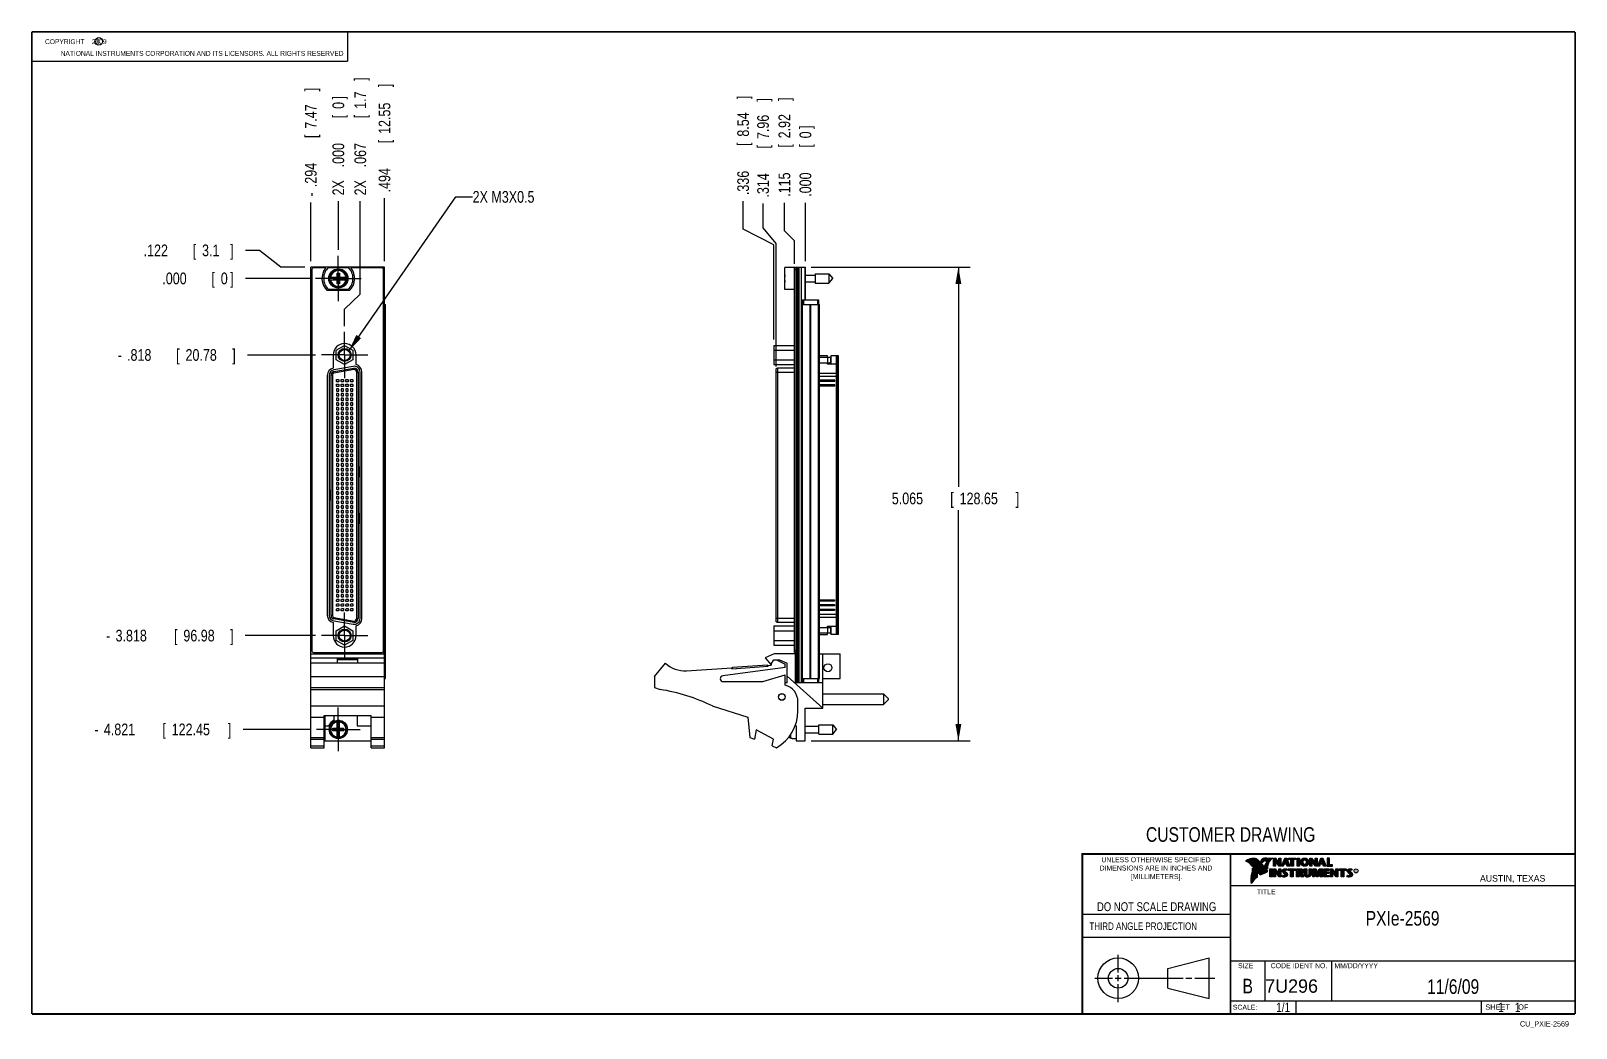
# Model space of a CAD drawing. Header units: inches. Extents: x 0.2 to 16.8, y 0.1 to 10.8.
import ezdxf
from ezdxf.enums import TextEntityAlignment as Align

# ---------------------------------------------------------------- set-up
doc = ezdxf.new("R2010")
doc.units = ezdxf.units.IN
doc.header["$LTSCALE"] = 0.935
doc.header["$MEASUREMENT"] = 0
doc.linetypes.add('CENTER', pattern=[0.6, 0.375, -0.075, 0.075, -0.075])
doc.layers.get('0').update_dxf_attribs({"linetype": 'CONTINUOUS'})
for name, color, linetype in [('DEFAULT_1', 7, 'CENTER'), ('DETAIL', 7, 'CONTINUOUS'), ('DIMENSIONS', 7, 'CONTINUOUS')]:
    doc.layers.add(name, color=color, linetype=linetype)
doc.styles.get("Standard").update_dxf_attribs({"font": 'txt', "width": 0.8})
doc.dimstyles.new('DIMSTYLE_1', dxfattribs={"dimtxt": 0.125, "dimasz": 0.18, "dimexe": 0.18, "dimexo": 0.0625, "dimgap": 0.09, "dimtad": 0, "dimtih": 1, "dimtoh": 1, "dimdec": 3, "dimzin": 4, "dimdsep": 46, "dimtxsty": 'STANDARD', "dimblk": '_FILLED', "dimblk1": '_FILLED', "dimblk2": '_FILLED', "dimcen": 0.09, "dimadec": 0, "dimazin": 0, "dimtp": 0.001, "dimtm": 0.001, "dimtfac": 1, "dimtdec": 3, "dimtofl": 0, "dimtmove": 0, "dimatfit": 3, "dimldrblk": '_FILLED', "dimfxl": 1, "dimtolj": 1, "dimtzin": 4, "dimarcsym": 0})
doc.dimstyles.new('DIMSTYLE_2', dxfattribs={"dimtxt": 0.125, "dimasz": 0.18, "dimexe": 0.18, "dimexo": 0.0625, "dimgap": 0.09, "dimtad": 0, "dimtih": 1, "dimtoh": 1, "dimdec": 3, "dimzin": 4, "dimdsep": 46, "dimtxsty": 'STANDARD', "dimblk": '_FILLED', "dimblk1": '_FILLED', "dimblk2": '_FILLED', "dimcen": 0.09, "dimadec": 0, "dimazin": 0, "dimtp": 0.001, "dimtm": 0.001, "dimtfac": 1, "dimtdec": 3, "dimtofl": 0, "dimtmove": 0, "dimatfit": 3, "dimldrblk": '_FILLED', "dimfxl": 1, "dimtolj": 1, "dimtzin": 4, "dimarcsym": 0})

msp = doc.modelspace()

# ---------------------------------------------------------------- texts
at = {"color": 2, "linetype": 'CONTINUOUS', "width": 0.8}
for s, height, p in [('c', 0.053, (0.946, 10.6363)), ('NATIONAL INSTRUMENTS CORPORATION AND ITS LICENSORS. ALL RIGHTS RESERVED', 0.053, (0.5583, 10.5016)), ('THIRD ANGLE PROJECTION', 0.08, (11.5564, 1.1584))]:
    msp.add_text(s, height=height, dxfattribs=at).set_placement(p)
at = {"color": 7, "linetype": 'CONTINUOUS', "width": 0.8}
for s, height, p in [('CUSTOMER DRAWING', 0.15625, (13.0668, 2.1001)), ('DO NOT SCALE DRAWING', 0.095, (12.2754, 1.3592)), ('B', 0.1562, (13.2497, 0.4798))]:
    msp.add_text(s, height=height, dxfattribs=at).set_placement(p, align=Align.CENTER)
at = {"color": 2, "linetype": 'CONTINUOUS'}
for s, p in [('DIMENSIONS ARE IN INCHES AND', (12.2688, 1.7933)), ('UNLESS OTHERWISE SPECIFIED', (12.2688, 1.8819)), ('[MILLIMETERS].', (12.2746, 1.7015))]:
    msp.add_text(s, height=0.053254, dxfattribs=at).set_placement(p, align=Align.CENTER)
for s, height, p in [('R', 0.0217, (14.3971, 1.7782)), ('AUSTIN, TEXAS', 0.069617, (15.7327, 1.6745)), ('TITLE', 0.05325, (13.3474, 1.5397)), ('SIZE', 0.05325, (13.1451, 0.7494)), ('MM/DD/YYYY', 0.05325, (14.1765, 0.7494)), ('SCALE:', 0.05325, (13.0904, 0.3053)), ('SHEET    OF', 0.057262, (15.7892, 0.3052))]:
    msp.add_text(s, height=height, dxfattribs=at).set_placement(p)
at = {"color": 2, "linetype": 'CONTINUOUS', "width": 0.95}
msp.add_text('CODE IDENT NO.', height=0.053254, dxfattribs=at).set_placement((13.7978, 0.7494), align=Align.CENTER)
at = {"color": 7, "linetype": 'CONTINUOUS'}
msp.add_text('7U296', height=0.14316, dxfattribs=at).set_placement((13.4363, 0.4866))
at = {"color": 7, "linetype": 'CONTINUOUS', "width": 0.8}
msp.add_text('1/1', height=0.1, dxfattribs=at).set_placement((13.7025, 0.2805), align=Align.RIGHT)
at = {"color": 2, "linetype": 'CONTINUOUS', "width": 0.8}
msp.add_text('CU_PXIE-2569', height=0.057262, dxfattribs=at).set_placement((16.6837, 0.1254), align=Align.RIGHT)
at = {"color": 2, "linetype": 'CONTINUOUS', "insert": (0.3125, 10.6805), "char_height": 0.053, "width": 0.8904, "attachment_point": 1}
msp.add_mtext('    COPYRIGHT    2009', dxfattribs=at)
at = {"color": 7, "linetype": 'CONTINUOUS'}
for s, insert, char_height, width, attachment_point in [('PXIe-2569\\P ', (14.9051, 1.3603), 0.15625, 1.125, 2), ('11/6/09 ', (15.4455, 0.6307), 0.15625, 1, 2), ('    1    1', (15.8075, 0.3805), 0.1, 0.8, 1)]:
    msp.add_mtext(s, dxfattribs=dict(at, insert=insert, char_height=char_height, width=width, attachment_point=attachment_point))
at = {"layer": 'DETAIL', "color": 2, "linetype": 'CONTINUOUS', "width": 0.8}
msp.add_text('2X M3X0.5', height=0.125, dxfattribs=at).set_placement((4.9624, 8.9319))

# ---------------------------------------------------------------- blocks, each defined once
blk = doc.blocks.new('*D0')
at = {"layer": 'DIMENSIONS', "color": 2, "linetype": 'CONTINUOUS'}
for p, q in [((2.683, 8.422), (2.533, 8.422)), ((2.911, 8.244), (2.683, 8.422)), ((3.17, 8.244), (2.911, 8.244))]:
    blk.add_line(p, q, dxfattribs=at)
at = {"layer": 'DIMENSIONS', "color": 2, "linetype": 'CONTINUOUS', "width": 0.8}
for s, p in [('.122', (1.445, 8.36)), ('[', (1.97, 8.36)), ('3.1', (2.07, 8.36)), (']', (2.37, 8.36))]:
    blk.add_text(s, height=0.125, dxfattribs=at).set_placement(p)
blk = doc.blocks.new('_FILLED')
at = {"color": 0, "linetype": 'BYBLOCK'}
blk.add_solid([(0, 0), (-1, 0.174), (-1, -0.174)], dxfattribs=at)
blk = doc.blocks.new('*D1')
at = {"layer": 'DIMENSIONS', "color": 2, "linetype": 'CONTINUOUS'}
blk.add_line((3.284, 7.304), (2.555, 7.304), dxfattribs=at)
at = {"layer": 'DIMENSIONS', "color": 2, "linetype": 'CONTINUOUS', "width": 0.8}
for s, p in [('-', (1.168, 7.242)), ('.818', (1.268, 7.242)), ('[', (1.793, 7.242)), ('20.78', (1.893, 7.242)), (']', (2.393, 7.242))]:
    blk.add_text(s, height=0.125, dxfattribs=at).set_placement(p)
blk = doc.blocks.new('*D2')
at = {"layer": 'DIMENSIONS', "color": 2, "linetype": 'CONTINUOUS'}
blk.add_line((3.284, 4.304), (2.532, 4.304), dxfattribs=at)
at = {"layer": 'DIMENSIONS', "color": 2, "linetype": 'CONTINUOUS', "width": 0.8}
for s, p in [('-', (1.045, 4.242)), ('3.818', (1.145, 4.242)), ('[', (1.77, 4.242)), ('96.98', (1.87, 4.242)), (']', (2.37, 4.242))]:
    blk.add_text(s, height=0.125, dxfattribs=at).set_placement(p)
blk = doc.blocks.new('*D3')
at = {"layer": 'DIMENSIONS', "color": 2, "linetype": 'CONTINUOUS'}
blk.add_line((3.23, 3.301), (2.508, 3.301), dxfattribs=at)
at = {"layer": 'DIMENSIONS', "color": 2, "linetype": 'CONTINUOUS', "width": 0.8}
for s, p in [('4.821', (1.02, 3.239)), ('[', (1.645, 3.239)), ('122.45', (1.745, 3.239)), (']', (2.345, 3.239)), ('-', (0.92, 3.239))]:
    blk.add_text(s, height=0.125, dxfattribs=at).set_placement(p)
blk = doc.blocks.new('*D4')
at = {"layer": 'DIMENSIONS', "color": 2, "linetype": 'CONTINUOUS'}
blk.add_line((3.221, 8.122), (2.533, 8.122), dxfattribs=at)
at = {"layer": 'DIMENSIONS', "color": 2, "linetype": 'CONTINUOUS', "width": 0.8}
for s, p in [('.000', (1.645, 8.06)), ('[', (2.17, 8.06)), ('0', (2.27, 8.06)), (']', (2.37, 8.06))]:
    blk.add_text(s, height=0.125, dxfattribs=at).set_placement(p)
blk = doc.blocks.new('*D5')
at = {"layer": 'DIMENSIONS', "color": 2, "linetype": 'CONTINUOUS'}
for p, q in [((3.762, 7.954), (3.762, 8.948)), ((3.594, 7.795), (3.762, 7.954)), ((3.594, 7.614), (3.594, 7.795))]:
    blk.add_line(p, q, dxfattribs=at)
at = {"layer": 'DIMENSIONS', "color": 2, "linetype": 'CONTINUOUS', "width": 0.8}
for s, p in [(']', (3.824, 10.235)), ('1.7', (3.824, 9.935)), ('[', (3.824, 9.835)), ('.067', (3.824, 9.31)), ('2X ', (3.824, 9.01))]:
    blk.add_text(s, height=0.125, rotation=90, dxfattribs=at).set_placement(p)
blk = doc.blocks.new('*D6')
at = {"layer": 'DIMENSIONS', "color": 2, "linetype": 'CONTINUOUS'}
blk.add_line((4.021, 8.307), (4.021, 8.979), dxfattribs=at)
at = {"layer": 'DIMENSIONS', "color": 2, "linetype": 'CONTINUOUS', "width": 0.8}
for s, p in [(']', (4.083, 10.167)), ('12.55', (4.083, 9.667)), ('[', (4.083, 9.567)), ('.494', (4.083, 9.042))]:
    blk.add_text(s, height=0.125, rotation=90, dxfattribs=at).set_placement(p)
blk = doc.blocks.new('*D7')
at = {"layer": 'DIMENSIONS', "color": 2, "linetype": 'CONTINUOUS'}
blk.add_line((3.233, 8.307), (3.233, 8.935), dxfattribs=at)
at = {"layer": 'DIMENSIONS', "color": 2, "linetype": 'CONTINUOUS', "width": 0.8}
for s, p in [(']', (3.295, 10.123)), ('7.47', (3.295, 9.723)), ('[', (3.295, 9.623)), ('.294', (3.295, 9.098)), ('-', (3.295, 8.998))]:
    blk.add_text(s, height=0.125, rotation=90, dxfattribs=at).set_placement(p)
blk = doc.blocks.new('*D8')
at = {"layer": 'DIMENSIONS', "color": 2, "linetype": 'CONTINUOUS'}
blk.add_line((3.527, 8.428), (3.527, 8.948), dxfattribs=at)
at = {"layer": 'DIMENSIONS', "color": 2, "linetype": 'CONTINUOUS', "width": 0.8}
for s, p in [(']', (3.589, 10.035)), ('0', (3.589, 9.935)), ('[', (3.589, 9.835)), ('.000', (3.589, 9.31)), ('2X ', (3.589, 9.01))]:
    blk.add_text(s, height=0.125, rotation=90, dxfattribs=at).set_placement(p)
blk = doc.blocks.new('*D9')
at = {"layer": 'DIMENSIONS', "color": 2, "linetype": 'CONTINUOUS'}
for p, q in [((8.296, 8.631), (8.296, 8.932)), ((8.405, 8.526), (8.296, 8.631)), ((8.405, 8.277), (8.405, 8.526))]:
    blk.add_line(p, q, dxfattribs=at)
at = {"layer": 'DIMENSIONS', "color": 2, "linetype": 'CONTINUOUS', "width": 0.8}
for s, p in [(']', (8.358, 10.02)), ('2.92', (8.358, 9.62)), ('[', (8.358, 9.52)), ('.115', (8.358, 8.995))]:
    blk.add_text(s, height=0.125, rotation=90, dxfattribs=at).set_placement(p)
blk = doc.blocks.new('*D10')
at = {"layer": 'DIMENSIONS', "color": 2, "linetype": 'CONTINUOUS'}
for p, q in [((7.854, 8.648), (7.854, 8.95)), ((8.184, 8.482), (7.854, 8.648)), ((8.184, 7.47), (8.184, 8.482))]:
    blk.add_line(p, q, dxfattribs=at)
at = {"layer": 'DIMENSIONS', "color": 2, "linetype": 'CONTINUOUS', "width": 0.8}
for s, p in [(']', (7.917, 10.038)), ('8.54', (7.917, 9.638)), ('[', (7.917, 9.538)), ('.336', (7.917, 9.013))]:
    blk.add_text(s, height=0.125, rotation=90, dxfattribs=at).set_placement(p)
blk = doc.blocks.new('*D11')
at = {"layer": 'DIMENSIONS', "color": 2, "linetype": 'CONTINUOUS'}
for p, q in [((8.068, 8.663), (8.068, 8.925)), ((8.207, 8.497), (8.068, 8.663)), ((8.207, 7.182), (8.207, 8.497))]:
    blk.add_line(p, q, dxfattribs=at)
at = {"layer": 'DIMENSIONS', "color": 2, "linetype": 'CONTINUOUS', "width": 0.8}
for s, p in [(']', (8.13, 10.012)), ('7.96', (8.13, 9.612)), ('[', (8.13, 9.512)), ('.314', (8.13, 8.987))]:
    blk.add_text(s, height=0.125, rotation=90, dxfattribs=at).set_placement(p)
blk = doc.blocks.new('*D12')
at = {"layer": 'DIMENSIONS', "color": 2, "linetype": 'CONTINUOUS'}
blk.add_line((8.52, 8.307), (8.52, 8.932), dxfattribs=at)
at = {"layer": 'DIMENSIONS', "color": 2, "linetype": 'CONTINUOUS', "width": 0.8}
for s, p in [(']', (8.583, 9.72)), ('0', (8.583, 9.62)), ('[', (8.583, 9.52)), ('.000', (8.583, 8.995))]:
    blk.add_text(s, height=0.125, rotation=90, dxfattribs=at).set_placement(p)
blk = doc.blocks.new('*D13')
at = {"layer": 'DIMENSIONS', "color": 2, "linetype": 'CONTINUOUS'}
for p, q in [((8.583, 8.244), (10.281, 8.244)), ((10.156, 8.244), (10.156, 5.896)), ((10.156, 3.179), (10.156, 5.646)), ((8.581, 3.179), (10.281, 3.179))]:
    blk.add_line(p, q, dxfattribs=at)
at = {"layer": 'DIMENSIONS', "color": 2, "linetype": 'CONTINUOUS', "xscale": 0.18, "yscale": 0.18, "zscale": 0.18}
for p, rotation in [((10.156, 8.244), 90), ((10.156, 3.179), 270)]:
    blk.add_blockref('_FILLED', p, dxfattribs=dict(at, rotation=rotation))
at = {"layer": 'DIMENSIONS', "color": 2, "linetype": 'CONTINUOUS', "width": 0.8}
for s, p in [('5.065', (9.444, 5.708)), ('[', (10.069, 5.708)), ('128.65', (10.169, 5.708)), (']', (10.769, 5.708))]:
    blk.add_text(s, height=0.125, dxfattribs=at).set_placement(p)

# ---------------------------------------------------------------- dimensions: what is measured, and where the dimension line sits
at = {"layer": 'DIMENSIONS', "color": 2, "linetype": 'CONTINUOUS'}
for feature_location, offset, dtype, origin, text, picture, middle in [((3.5937, 7.6139), (0.168, 1.3339), 0, (3.5267, 8.3659), '2X <>', '*D5', (3.7617, 9.6728)), ((3.2327, 8.3069), (0, 0.6285), 1, (3.5267, 8.3659), '-<>', '*D7', (3.2327, 9.6103)), ((3.5266513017, 8.4283543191), (0, 0.5194802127), 1, (3.5266513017, 8.3658543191), '2X <>', '*D8', (3.5266513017, 9.5728345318)), ((3.2302, 3.3014), (-0.7222, 0), 0, (3.2832, 8.1224), '-<>', '*D3', (1.6829, 3.3014)), ((3.2842, 4.3044), (-0.7518, 0), 0, (3.2832, 8.1224), '-<>', '*D2', (1.7573, 4.3044)), ((3.2842, 7.3044), (-0.7288, 0), 0, (3.2832, 8.1224), '-<>', '*D1', (1.8304, 7.3044))]:
    dim = msp.add_ordinate_dim(feature_location=feature_location, offset=offset, dtype=dtype, origin=origin, text=text, dimstyle='DIMSTYLE_1', dxfattribs=at)
    dim.commit()
    dim.dimension.update_dxf_attribs({"geometry": picture, "text_midpoint": middle})
for feature_location, offset, dtype, origin, picture, middle in [((4.0207, 8.3069), (0, 0.6722), 1, (3.5267, 8.3659), '*D6', (4.0207, 9.654)), ((8.1841, 7.4698), (-0.3297, 1.4804), 0, (8.5203, 8.2444), '*D10', (7.8544, 9.5752)), ((8.2068, 7.182), (-0.1391, 1.7426), 0, (8.5203, 8.2444), '*D11', (8.0678, 9.5497)), ((8.4053244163, 8.2768543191), (-0.1097982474, 0.6553758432), 0, (8.5203244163, 8.2443543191), '*D9', (8.2955261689, 9.5572301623)), ((8.5203244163, 8.3068543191), (0, 0.6253758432), 1, (8.5203244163, 8.2443543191), '*D12', (8.5203244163, 9.4072301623)), ((3.1702, 8.2444), (-0.6373, 0.1778), 0, (3.2832, 8.1224), '*D0', (1.9579, 8.4222)), ((3.2206513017, 8.1223543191), (-0.6877705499, 0), 0, (3.2831513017, 8.1223543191), '*D4', (2.0578807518, 8.1223543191))]:
    dim = msp.add_ordinate_dim(feature_location=feature_location, offset=offset, dtype=dtype, origin=origin, dimstyle='DIMSTYLE_1', dxfattribs=at)
    dim.commit()
    dim.dimension.update_dxf_attribs({"geometry": picture, "text_midpoint": middle})
dim = msp.add_linear_dim(base=(10.1563, 3.1794), p1=(8.5828, 8.2444), p2=(8.5808, 3.1794), angle=270, dimstyle='DIMSTYLE_2', dxfattribs=at)
dim.commit()
dim.dimension.update_dxf_attribs({"geometry": '*D13', "text_midpoint": (10.1563, 5.7706), "dimtype": 160})

# ---------------------------------------------------------------- linework, layer by layer
at = {"color": 2, "linetype": 'CONTINUOUS'}
for p, q in [((0.25, 10.7586), (3.625, 10.7586)), ((0.25, 10.7586), (0.25, 10.4456)), ((3.625, 10.7586), (3.625, 10.4456)), ((0.25, 10.4456), (3.625, 10.4456)), ((13.0652, 1.9695), (16.745, 1.9695)), ((13.0652, 1.9695), (13.0652, 0.2605)), ((13.2311, 1.8934), (13.2311, 1.8949)), ((13.2347, 1.8921), (13.2347, 1.8972)), ((13.2382, 1.8907), (13.2382, 1.8994)), ((13.2418, 1.8892), (13.2418, 1.9015)), ((13.2453, 1.8876), (13.2453, 1.9035)), ((13.2489, 1.8858), (13.2489, 1.9054)), ((13.2524, 1.8839), (13.2524, 1.9069)), ((13.256, 1.8818), (13.256, 1.9084)), ((13.2596, 1.8796), (13.2596, 1.9098)), ((13.2631, 1.8772), (13.2631, 1.9111)), ((13.2667, 1.8747), (13.2667, 1.9124)), ((13.2702, 1.872), (13.2702, 1.9135)), ((13.2738, 1.869), (13.2738, 1.9146)), ((13.2773, 1.8658), (13.2773, 1.9155)), ((13.2809, 1.8624), (13.2809, 1.9164)), ((13.2844, 1.8587), (13.2844, 1.9173)), ((13.288, 1.8549), (13.288, 1.9181)), ((13.2915, 1.851), (13.2915, 1.9188)), ((13.2951, 1.8471), (13.2951, 1.9194)), ((13.2987, 1.8431), (13.2987, 1.9198)), ((13.3022, 1.8391), (13.3022, 1.92)), ((13.3058, 1.8351), (13.3058, 1.9201)), ((13.3093, 1.8311), (13.3093, 1.9201)), ((13.3129, 1.827), (13.3129, 1.9199)), ((13.3164, 1.8229), (13.3164, 1.9196)), ((13.32, 1.8188), (13.32, 1.9192)), ((13.3235, 1.8146), (13.3235, 1.9186)), ((13.3271, 1.8104), (13.3271, 1.9179)), ((13.3306, 1.8062), (13.3306, 1.9172)), ((13.3342, 1.802), (13.3342, 1.9163)), ((13.3378, 1.7978), (13.3378, 1.9151)), ((13.3413, 1.7937), (13.3413, 1.9138)), ((13.3449, 1.7897), (13.3449, 1.9122)), ((13.3484, 1.7856), (13.3484, 1.9103)), ((13.352, 1.7817), (13.352, 1.9081)), ((13.3555, 1.7778), (13.3555, 1.9055)), ((13.3591, 1.7739), (13.3591, 1.9026)), ((13.3626, 1.7701), (13.3626, 1.8991)), ((13.3662, 1.7663), (13.3662, 1.8952)), ((13.3697, 1.7625), (13.3697, 1.8915)), ((13.3733, 1.7588), (13.3733, 1.8878)), ((13.3769, 1.7556), (13.3769, 1.8841)), ((13.3804, 1.7529), (13.3804, 1.8803)), ((13.384, 1.7512), (13.384, 1.8766)), ((13.3875, 1.7509), (13.3875, 1.8728)), ((13.4022, 1.878), (13.3901, 1.8922)), ((13.3911, 1.7518), (13.3911, 1.8691)), ((13.4029, 1.881), (13.3927, 1.893)), ((13.3946, 1.8908), (13.3946, 1.8999)), ((13.3946, 1.7533), (13.3946, 1.8653)), ((13.3982, 1.8866), (13.3982, 1.9062)), ((13.3982, 1.7548), (13.3982, 1.8615)), ((13.4017, 1.8824), (13.4017, 1.9101)), ((13.4017, 1.7563), (13.4017, 1.8574)), ((13.4053, 1.8823), (13.4053, 1.9129)), ((13.4053, 1.7578), (13.4053, 1.8531)), ((13.4088, 1.8844), (13.4088, 1.915)), ((13.4088, 1.7593), (13.4088, 1.8488)), ((13.4124, 1.887), (13.4124, 1.9167)), ((13.4124, 1.7609), (13.4124, 1.8445)), ((13.4159, 1.89), (13.4159, 1.9182)), ((13.4159, 1.7625), (13.4159, 1.8402)), ((13.4195, 1.8937), (13.4195, 1.9193)), ((13.4195, 1.7641), (13.4195, 1.8359)), ((13.4231, 1.8964), (13.4231, 1.9203)), ((13.4231, 1.7657), (13.4231, 1.8316)), ((13.4266, 1.8982), (13.4266, 1.9209)), ((13.4266, 1.7674), (13.4266, 1.8273)), ((13.4302, 1.8995), (13.4302, 1.9214)), ((13.4302, 1.7691), (13.4302, 1.823)), ((13.4414, 1.8328), (13.4319, 1.8437)), ((13.4337, 1.8997), (13.4337, 1.922)), ((13.4337, 1.7708), (13.4337, 1.8187)), ((13.4433, 1.8344), (13.4349, 1.844)), ((13.4373, 1.8991), (13.4373, 1.9224)), ((13.4373, 1.8413), (13.4373, 1.8491)), ((13.4408, 1.898), (13.4408, 1.9228)), ((13.4408, 1.8372), (13.4408, 1.8572)), ((13.4444, 1.8972), (13.4444, 1.9231)), ((13.4444, 1.8331), (13.4444, 1.8665)), ((13.4479, 1.8969), (13.4479, 1.9234)), ((13.4479, 1.8288), (13.4479, 1.873)), ((13.4515, 1.8966), (13.4515, 1.9236)), ((13.4515, 1.8247), (13.4515, 1.8764)), ((13.4529, 1.9261), (13.5132, 1.9271)), ((13.453, 1.9236), (13.5067, 1.9245)), ((13.455, 1.8965), (13.455, 1.9237)), ((13.455, 1.8207), (13.455, 1.878)), ((13.4586, 1.8964), (13.4586, 1.9237)), ((13.4586, 1.8303), (13.4586, 1.879)), ((13.4622, 1.8957), (13.4622, 1.9238)), ((13.4622, 1.8535), (13.4622, 1.8795)), ((13.4657, 1.8935), (13.4657, 1.9238)), ((13.4657, 1.8636), (13.4657, 1.8798)), ((13.4693, 1.872), (13.4693, 1.9239)), ((13.4728, 1.8794), (13.4728, 1.9239)), ((13.4764, 1.8859), (13.4764, 1.924)), ((13.4799, 1.8919), (13.4799, 1.924)), ((13.4835, 1.8973), (13.4835, 1.9241)), ((13.487, 1.9023), (13.487, 1.9242)), ((13.4906, 1.9069), (13.4906, 1.9242)), ((13.4941, 1.9112), (13.4941, 1.9243)), ((13.4977, 1.9153), (13.4977, 1.9243)), ((13.5013, 1.9191), (13.5013, 1.9244)), ((13.5261, 1.9263), (13.5451, 1.9263)), ((13.5261, 1.839), (13.5261, 1.9263)), ((13.5466, 1.839), (13.5261, 1.839)), ((13.5286, 1.9237), (13.5439, 1.9237)), ((13.5286, 1.8415), (13.5286, 1.9237)), ((13.5441, 1.8415), (13.5286, 1.8415)), ((13.5332, 1.8415), (13.5332, 1.9237)), ((13.5367, 1.8415), (13.5367, 1.9237)), ((13.5402, 1.8415), (13.5402, 1.9237)), ((13.5441, 1.8976), (13.5437, 1.9237)), ((13.5439, 1.9237), (13.5854, 1.869)), ((13.5873, 1.8415), (13.5441, 1.8976)), ((13.5441, 1.8976), (13.5441, 1.8415)), ((13.5451, 1.9263), (13.5829, 1.8765)), ((13.586, 1.839), (13.5466, 1.8902)), ((13.5466, 1.8902), (13.5466, 1.839)), ((13.5471, 1.8936), (13.5471, 1.9194)), ((13.5506, 1.8891), (13.5506, 1.9149)), ((13.5541, 1.8846), (13.5541, 1.9103)), ((13.5576, 1.8801), (13.5576, 1.9057)), ((13.561, 1.8756), (13.561, 1.9011)), ((13.5645, 1.8711), (13.5645, 1.8965)), ((13.568, 1.8665), (13.568, 1.8919)), ((13.5715, 1.862), (13.5715, 1.8874)), ((13.575, 1.8575), (13.575, 1.8828)), ((13.5784, 1.853), (13.5784, 1.8782)), ((13.5819, 1.8485), (13.5819, 1.8736)), ((13.5829, 1.9263), (13.6036, 1.9263)), ((13.5829, 1.8765), (13.5829, 1.9263)), ((13.5854, 1.9237), (13.6011, 1.9237)), ((13.5854, 1.869), (13.5854, 1.9237)), ((13.5854, 1.844), (13.5854, 1.869)), ((13.6036, 1.839), (13.586, 1.839)), ((13.6011, 1.8415), (13.5873, 1.8415)), ((13.5889, 1.8415), (13.5889, 1.9237)), ((13.5923, 1.8415), (13.5923, 1.9237)), ((13.5958, 1.8415), (13.5958, 1.9237)), ((13.5993, 1.8415), (13.5993, 1.9237)), ((13.6011, 1.9237), (13.6011, 1.8415)), ((13.6036, 1.9263), (13.6036, 1.839)), ((13.6088, 1.839), (13.6444, 1.9262)), ((13.6294, 1.839), (13.6088, 1.839)), ((13.6125, 1.8415), (13.6461, 1.9237)), ((13.6277, 1.8415), (13.6125, 1.8415)), ((13.6167, 1.8415), (13.6167, 1.8516)), ((13.6201, 1.8415), (13.6201, 1.8601)), ((13.6236, 1.8415), (13.6236, 1.8686)), ((13.6271, 1.8415), (13.6271, 1.8771)), ((13.6361, 1.8623), (13.6277, 1.8415)), ((13.6378, 1.8598), (13.6294, 1.839)), ((13.6306, 1.8486), (13.6306, 1.8857)), ((13.634, 1.8573), (13.634, 1.8942)), ((13.6665, 1.8623), (13.6361, 1.8623)), ((13.6375, 1.8623), (13.6375, 1.9027)), ((13.6647, 1.8598), (13.6378, 1.8598)), ((13.6388, 1.8711), (13.65, 1.9073)), ((13.6639, 1.8711), (13.6388, 1.8711)), ((13.641, 1.8781), (13.641, 1.9112)), ((13.641, 1.8623), (13.641, 1.8711)), ((13.6423, 1.8736), (13.6519, 1.9048)), ((13.6606, 1.8736), (13.6423, 1.8736)), ((13.6444, 1.9262), (13.6664, 1.9262)), ((13.6445, 1.8893), (13.6445, 1.9197)), ((13.6445, 1.8623), (13.6445, 1.8711)), ((13.6461, 1.9237), (13.6647, 1.9237)), ((13.6479, 1.9006), (13.6479, 1.9237)), ((13.6479, 1.8623), (13.6479, 1.8711)), ((13.65, 1.9073), (13.6541, 1.9073)), ((13.6514, 1.9073), (13.6514, 1.9237)), ((13.6514, 1.8623), (13.6514, 1.8711)), ((13.6519, 1.9048), (13.6521, 1.9048)), ((13.6521, 1.9048), (13.6606, 1.8736)), ((13.6541, 1.9073), (13.6639, 1.8711)), ((13.6549, 1.9043), (13.6549, 1.9237)), ((13.6549, 1.8623), (13.6549, 1.8711)), ((13.6584, 1.8915), (13.6584, 1.9237)), ((13.6584, 1.8623), (13.6584, 1.8711)), ((13.6618, 1.8787), (13.6618, 1.9237)), ((13.6618, 1.8623), (13.6618, 1.8711)), ((13.6647, 1.9237), (13.6959, 1.8415)), ((13.6717, 1.839), (13.6647, 1.8598)), ((13.6653, 1.8623), (13.6653, 1.922)), ((13.6664, 1.9262), (13.6995, 1.839)), ((13.6735, 1.8415), (13.6665, 1.8623)), ((13.6688, 1.8555), (13.6688, 1.9128)), ((13.6995, 1.839), (13.6717, 1.839)), ((13.6723, 1.8452), (13.6723, 1.9037)), ((13.6959, 1.8415), (13.6735, 1.8415)), ((13.6757, 1.8415), (13.6757, 1.8945)), ((13.6792, 1.8415), (13.6792, 1.8854)), ((13.6827, 1.8415), (13.6827, 1.8762)), ((13.6862, 1.8415), (13.6862, 1.8671)), ((13.6866, 1.9262), (13.7634, 1.9262)), ((13.6866, 1.9099), (13.6866, 1.9262)), ((13.7118, 1.9099), (13.6866, 1.9099)), ((13.6891, 1.9237), (13.7609, 1.9237)), ((13.6891, 1.9125), (13.6891, 1.9237)), ((13.7143, 1.9125), (13.6891, 1.9125)), ((13.6896, 1.8415), (13.6896, 1.8579)), ((13.6931, 1.9125), (13.6931, 1.9237)), ((13.6931, 1.8415), (13.6931, 1.8488)), ((13.6966, 1.9125), (13.6966, 1.9237)), ((13.7001, 1.9125), (13.7001, 1.9237)), ((13.7035, 1.9125), (13.7035, 1.9237)), ((13.707, 1.9125), (13.707, 1.9237)), ((13.7105, 1.9125), (13.7105, 1.9237)), ((13.7118, 1.839), (13.7118, 1.9099)), ((13.7382, 1.839), (13.7118, 1.839)), ((13.7143, 1.9125), (13.714, 1.9237)), ((13.7143, 1.8415), (13.7143, 1.9125)), ((13.7357, 1.8415), (13.7143, 1.8415)), ((13.7174, 1.8415), (13.7174, 1.9237)), ((13.7209, 1.8415), (13.7209, 1.9237)), ((13.7244, 1.8415), (13.7244, 1.9237)), ((13.7279, 1.8415), (13.7279, 1.9237)), ((13.7313, 1.8415), (13.7313, 1.9237)), ((13.7357, 1.9125), (13.7348, 1.9237)), ((13.7609, 1.9125), (13.7357, 1.9125)), ((13.7357, 1.9125), (13.7357, 1.8415)), ((13.7634, 1.9099), (13.7382, 1.9099)), ((13.7382, 1.9099), (13.7382, 1.839)), ((13.7383, 1.9125), (13.7383, 1.9237)), ((13.7418, 1.9125), (13.7418, 1.9237)), ((13.7452, 1.9125), (13.7452, 1.9237)), ((13.7487, 1.9125), (13.7487, 1.9237)), ((13.7522, 1.9125), (13.7522, 1.9237)), ((13.7557, 1.9125), (13.7557, 1.9237)), ((13.7591, 1.9125), (13.7591, 1.9237)), ((13.7609, 1.9237), (13.7609, 1.9125)), ((13.7634, 1.9262), (13.7634, 1.9099)), ((13.7768, 1.9262), (13.8031, 1.9262)), ((13.7768, 1.839), (13.7768, 1.9262)), ((13.8031, 1.839), (13.7768, 1.839)), ((13.7794, 1.9237), (13.8006, 1.9237)), ((13.7794, 1.8415), (13.7794, 1.9237)), ((13.8006, 1.8415), (13.7794, 1.8415)), ((13.7835, 1.8415), (13.7835, 1.9237)), ((13.787, 1.8415), (13.787, 1.9237)), ((13.7904, 1.8415), (13.7904, 1.9237)), ((13.7939, 1.8415), (13.7939, 1.9237)), ((13.7974, 1.8415), (13.7974, 1.9237)), ((13.8006, 1.9237), (13.8006, 1.8415)), ((13.8031, 1.9262), (13.8031, 1.839)), ((13.8154, 1.8853), (13.8155, 1.8871)), ((13.8154, 1.8834), (13.8154, 1.8853)), ((13.8154, 1.8816), (13.8154, 1.8834)), ((13.8155, 1.8797), (13.8154, 1.8816)), ((13.8155, 1.8871), (13.8157, 1.8889)), ((13.8157, 1.8779), (13.8155, 1.8797)), ((13.8157, 1.8889), (13.8159, 1.8907)), ((13.8159, 1.876), (13.8157, 1.8779)), ((13.8159, 1.8907), (13.8161, 1.8924)), ((13.8162, 1.8742), (13.8159, 1.876)), ((13.8161, 1.8924), (13.8165, 1.8941)), ((13.8166, 1.8724), (13.8162, 1.8742)), ((13.8165, 1.8941), (13.8169, 1.8958)), ((13.817, 1.8706), (13.8166, 1.8724)), ((13.8169, 1.8958), (13.8174, 1.8975)), ((13.8174, 1.8689), (13.817, 1.8706)), ((13.8174, 1.8975), (13.8179, 1.8991)), ((13.8179, 1.8672), (13.8174, 1.8689)), ((13.8179, 1.8991), (13.8185, 1.9006)), ((13.8179, 1.8852), (13.818, 1.8869)), ((13.8179, 1.8834), (13.8179, 1.8852)), ((13.818, 1.8817), (13.8179, 1.8834)), ((13.8185, 1.8655), (13.8179, 1.8672)), ((13.818, 1.8869), (13.8182, 1.8886)), ((13.8181, 1.8799), (13.818, 1.8817)), ((13.8182, 1.8781), (13.8181, 1.8799)), ((13.8182, 1.8886), (13.8184, 1.8903)), ((13.8184, 1.8764), (13.8182, 1.8781)), ((13.8184, 1.8903), (13.8186, 1.892)), ((13.8187, 1.8746), (13.8184, 1.8764)), ((13.8185, 1.9006), (13.8191, 1.9021)), ((13.8191, 1.8639), (13.8185, 1.8655)), ((13.8186, 1.892), (13.819, 1.8936)), ((13.8191, 1.8729), (13.8187, 1.8746)), ((13.819, 1.8936), (13.8193, 1.8952)), ((13.8191, 1.9021), (13.8198, 1.9036)), ((13.8194, 1.8712), (13.8191, 1.8729)), ((13.8198, 1.8623), (13.8191, 1.8639)), ((13.8193, 1.8952), (13.8198, 1.8967)), ((13.8199, 1.8696), (13.8194, 1.8712)), ((13.8198, 1.9036), (13.8206, 1.9051)), ((13.8198, 1.8967), (13.8203, 1.8982)), ((13.8205, 1.8607), (13.8198, 1.8623)), ((13.8204, 1.8679), (13.8199, 1.8696)), ((13.8203, 1.8982), (13.8208, 1.8997)), ((13.8209, 1.8664), (13.8204, 1.8679)), ((13.8213, 1.8592), (13.8205, 1.8607)), ((13.8206, 1.9051), (13.8214, 1.9065)), ((13.8208, 1.8997), (13.8214, 1.9011)), ((13.8209, 1.8664), (13.8208, 1.8997)), ((13.8215, 1.8648), (13.8209, 1.8664)), ((13.8221, 1.8578), (13.8213, 1.8592)), ((13.8214, 1.9065), (13.8223, 1.9079)), ((13.8214, 1.9011), (13.8221, 1.9025)), ((13.8221, 1.8633), (13.8215, 1.8648)), ((13.8221, 1.9025), (13.8228, 1.9038)), ((13.8228, 1.8619), (13.8221, 1.8633)), ((13.823, 1.8563), (13.8221, 1.8578)), ((13.8223, 1.9079), (13.8232, 1.9092)), ((13.8228, 1.9038), (13.8236, 1.9052)), ((13.8235, 1.8604), (13.8228, 1.8619)), ((13.8239, 1.855), (13.823, 1.8563)), ((13.8232, 1.9092), (13.8243, 1.9106)), ((13.8243, 1.8591), (13.8235, 1.8604)), ((13.8236, 1.9052), (13.8244, 1.9065)), ((13.8249, 1.8536), (13.8239, 1.855)), ((13.8243, 1.9106), (13.8253, 1.9119)), ((13.8243, 1.8591), (13.8244, 1.9065)), ((13.8251, 1.8577), (13.8243, 1.8591)), ((13.8244, 1.9065), (13.8253, 1.9077)), ((13.826, 1.8523), (13.8249, 1.8536)), ((13.826, 1.8564), (13.8251, 1.8577)), ((13.8253, 1.9119), (13.8265, 1.9132)), ((13.8253, 1.9077), (13.8262, 1.909)), ((13.8269, 1.8552), (13.826, 1.8564)), ((13.8271, 1.8511), (13.826, 1.8523)), ((13.8262, 1.909), (13.8273, 1.9102)), ((13.8265, 1.9132), (13.8276, 1.9144)), ((13.8279, 1.854), (13.8269, 1.8552)), ((13.8282, 1.8499), (13.8271, 1.8511)), ((13.8273, 1.9102), (13.8283, 1.9114)), ((13.8276, 1.9144), (13.8288, 1.9156)), ((13.8279, 1.854), (13.8283, 1.9114)), ((13.8289, 1.8528), (13.8279, 1.854)), ((13.8294, 1.8487), (13.8282, 1.8499)), ((13.8283, 1.9114), (13.8294, 1.9126)), ((13.8288, 1.9156), (13.8301, 1.9167)), ((13.83, 1.8517), (13.8289, 1.8528)), ((13.8294, 1.9126), (13.8306, 1.9137)), ((13.8306, 1.8476), (13.8294, 1.8487)), ((13.8311, 1.8506), (13.83, 1.8517)), ((13.8301, 1.9167), (13.8314, 1.9178)), ((13.8306, 1.9137), (13.8318, 1.9148)), ((13.8319, 1.8466), (13.8306, 1.8476)), ((13.8311, 1.8506), (13.8318, 1.9148)), ((13.8323, 1.8496), (13.8311, 1.8506)), ((13.8314, 1.9178), (13.8327, 1.9188)), ((13.8318, 1.9148), (13.833, 1.9158)), ((13.8332, 1.8456), (13.8319, 1.8466)), ((13.8335, 1.8486), (13.8323, 1.8496)), ((13.8327, 1.9188), (13.834, 1.9198)), ((13.833, 1.9158), (13.8342, 1.9168)), ((13.8346, 1.8447), (13.8332, 1.8456)), ((13.8347, 1.8477), (13.8335, 1.8486)), ((13.834, 1.9198), (13.8354, 1.9207)), ((13.8342, 1.9168), (13.8355, 1.9177)), ((13.836, 1.8438), (13.8346, 1.8447)), ((13.8347, 1.8477), (13.8355, 1.9177)), ((13.836, 1.8468), (13.8347, 1.8477)), ((13.8354, 1.9207), (13.8368, 1.9215)), ((13.8355, 1.9177), (13.8368, 1.9185)), ((13.8373, 1.846), (13.836, 1.8468)), ((13.8374, 1.843), (13.836, 1.8438)), ((13.8368, 1.9215), (13.8382, 1.9223)), ((13.8368, 1.9185), (13.8381, 1.9193)), ((13.8386, 1.8452), (13.8373, 1.846)), ((13.839, 1.8423), (13.8374, 1.843)), ((13.8381, 1.9193), (13.8394, 1.92)), ((13.8386, 1.8452), (13.8381, 1.9193)), ((13.8382, 1.9223), (13.8397, 1.923)), ((13.84, 1.8445), (13.8386, 1.8452)), ((13.8405, 1.8416), (13.839, 1.8423)), ((13.8394, 1.92), (13.8408, 1.9207)), ((13.8397, 1.923), (13.8412, 1.9237)), ((13.8397, 1.8857), (13.8398, 1.8868)), ((13.8397, 1.8845), (13.8397, 1.8857)), ((13.8397, 1.8833), (13.8397, 1.8845)), ((13.8397, 1.8821), (13.8397, 1.8833)), ((13.8397, 1.8809), (13.8397, 1.8821)), ((13.8398, 1.8796), (13.8397, 1.8809)), ((13.8398, 1.8868), (13.8399, 1.888)), ((13.8399, 1.8784), (13.8398, 1.8796)), ((13.8399, 1.888), (13.84, 1.8891)), ((13.84, 1.8773), (13.8399, 1.8784)), ((13.84, 1.8891), (13.8401, 1.8902)), ((13.8401, 1.8761), (13.84, 1.8773)), ((13.8415, 1.8439), (13.84, 1.8445)), ((13.8401, 1.8902), (13.8402, 1.8913)), ((13.8402, 1.8749), (13.8401, 1.8761)), ((13.8402, 1.8913), (13.8403, 1.8924)), ((13.8404, 1.8738), (13.8402, 1.8749)), ((13.8403, 1.8924), (13.8405, 1.8934)), ((13.8405, 1.8727), (13.8404, 1.8738)), ((13.8405, 1.8934), (13.8407, 1.8944)), ((13.8407, 1.8716), (13.8405, 1.8727)), ((13.8421, 1.8409), (13.8405, 1.8416)), ((13.8407, 1.8944), (13.8409, 1.8954)), ((13.841, 1.8706), (13.8407, 1.8716)), ((13.8408, 1.9207), (13.8422, 1.9213)), ((13.8409, 1.8954), (13.8411, 1.8963)), ((13.8412, 1.8696), (13.841, 1.8706)), ((13.8411, 1.8963), (13.8414, 1.8972)), ((13.8412, 1.9237), (13.8427, 1.9243)), ((13.8414, 1.8686), (13.8412, 1.8696)), ((13.8414, 1.8972), (13.8416, 1.8981)), ((13.8417, 1.8677), (13.8414, 1.8686)), ((13.8415, 1.8439), (13.8417, 1.8678)), ((13.843, 1.8433), (13.8415, 1.8439)), ((13.8416, 1.8981), (13.8419, 1.899)), ((13.842, 1.8667), (13.8417, 1.8677)), ((13.8419, 1.899), (13.8422, 1.8999)), ((13.842, 1.8991), (13.8422, 1.9213)), ((13.8423, 1.8658), (13.842, 1.8667)), ((13.8438, 1.8404), (13.8421, 1.8409)), ((13.8422, 1.9213), (13.8436, 1.9219)), ((13.8422, 1.8999), (13.8426, 1.9007)), ((13.8422, 1.8844), (13.8423, 1.8856)), ((13.8422, 1.8833), (13.8422, 1.8844)), ((13.8422, 1.8821), (13.8422, 1.8833)), ((13.8423, 1.8809), (13.8422, 1.8821)), ((13.8423, 1.8867), (13.8424, 1.8878)), ((13.8423, 1.8856), (13.8423, 1.8867)), ((13.8423, 1.8798), (13.8423, 1.8809)), ((13.8424, 1.8786), (13.8423, 1.8798)), ((13.8427, 1.865), (13.8423, 1.8658)), ((13.8424, 1.8878), (13.8425, 1.8889)), ((13.8425, 1.8775), (13.8424, 1.8786)), ((13.8425, 1.8889), (13.8426, 1.89)), ((13.8426, 1.8764), (13.8425, 1.8775)), ((13.8426, 1.9007), (13.843, 1.9016)), ((13.8426, 1.89), (13.8427, 1.891)), ((13.8427, 1.8753), (13.8426, 1.8764)), ((13.8427, 1.9243), (13.8443, 1.9248)), ((13.8427, 1.891), (13.8428, 1.892)), ((13.8429, 1.8742), (13.8427, 1.8753)), ((13.8431, 1.8641), (13.8427, 1.865)), ((13.8428, 1.892), (13.843, 1.893)), ((13.843, 1.8731), (13.8429, 1.8742)), ((13.843, 1.9016), (13.8434, 1.9024)), ((13.843, 1.893), (13.8432, 1.8939)), ((13.8432, 1.8721), (13.843, 1.8731)), ((13.8445, 1.8428), (13.843, 1.8433)), ((13.8434, 1.8633), (13.8431, 1.8641)), ((13.8432, 1.8939), (13.8434, 1.8948)), ((13.8434, 1.8712), (13.8432, 1.8721)), ((13.8434, 1.9024), (13.8438, 1.9032)), ((13.8434, 1.8948), (13.8436, 1.8957)), ((13.8436, 1.8702), (13.8434, 1.8712)), ((13.8439, 1.8625), (13.8434, 1.8633)), ((13.8436, 1.9219), (13.8451, 1.9224)), ((13.8436, 1.8957), (13.8438, 1.8965)), ((13.8439, 1.8693), (13.8436, 1.8702)), ((13.8438, 1.9032), (13.8443, 1.904)), ((13.8438, 1.8965), (13.844, 1.8974)), ((13.8455, 1.8399), (13.8438, 1.8404)), ((13.8441, 1.8684), (13.8439, 1.8693)), ((13.8443, 1.8617), (13.8439, 1.8625)), ((13.844, 1.8974), (13.8443, 1.8982)), ((13.8444, 1.8676), (13.8441, 1.8684)), ((13.8443, 1.9248), (13.8459, 1.9253)), ((13.8443, 1.904), (13.8447, 1.9047)), ((13.8443, 1.8982), (13.8446, 1.899)), ((13.8448, 1.8609), (13.8443, 1.8617)), ((13.8447, 1.8667), (13.8444, 1.8676)), ((13.8462, 1.8423), (13.8445, 1.8428)), ((13.8446, 1.899), (13.8449, 1.8997)), ((13.8447, 1.9047), (13.8453, 1.9055)), ((13.845, 1.8659), (13.8447, 1.8667)), ((13.8453, 1.8602), (13.8448, 1.8609)), ((13.8449, 1.8997), (13.8453, 1.9005)), ((13.8454, 1.8651), (13.845, 1.8659)), ((13.8451, 1.9224), (13.8466, 1.9229)), ((13.8453, 1.9055), (13.8451, 1.9224)), ((13.8453, 1.9055), (13.8458, 1.9062)), ((13.8453, 1.9005), (13.8456, 1.9012)), ((13.8458, 1.8595), (13.8453, 1.8602)), ((13.8457, 1.8644), (13.8454, 1.8651)), ((13.8473, 1.8395), (13.8455, 1.8399)), ((13.8456, 1.9012), (13.846, 1.902)), ((13.8461, 1.8637), (13.8457, 1.8644)), ((13.8458, 1.9062), (13.8464, 1.9068)), ((13.8464, 1.8588), (13.8458, 1.8595)), ((13.846, 1.8424), (13.8458, 1.8595)), ((13.8459, 1.9253), (13.8476, 1.9257)), ((13.846, 1.902), (13.8464, 1.9027)), ((13.8465, 1.863), (13.8461, 1.8637)), ((13.8478, 1.8419), (13.8462, 1.8423)), ((13.8464, 1.9068), (13.847, 1.9074)), ((13.8464, 1.9027), (13.8468, 1.9033)), ((13.847, 1.8581), (13.8464, 1.8588)), ((13.8469, 1.8623), (13.8465, 1.863)), ((13.8466, 1.9229), (13.8481, 1.9233)), ((13.8468, 1.9033), (13.8473, 1.9039)), ((13.8473, 1.8617), (13.8469, 1.8623)), ((13.847, 1.9074), (13.8477, 1.908)), ((13.8477, 1.8575), (13.847, 1.8581)), ((13.8473, 1.9039), (13.8478, 1.9045)), ((13.8478, 1.8611), (13.8473, 1.8617)), ((13.8491, 1.8391), (13.8473, 1.8395)), ((13.8476, 1.9257), (13.8492, 1.9261)), ((13.8477, 1.908), (13.8483, 1.9086)), ((13.8483, 1.857), (13.8477, 1.8575)), ((13.8478, 1.9045), (13.8482, 1.9051)), ((13.8483, 1.8605), (13.8478, 1.8611)), ((13.8495, 1.8416), (13.8478, 1.8419)), ((13.8481, 1.9233), (13.8497, 1.9236)), ((13.8482, 1.9051), (13.8488, 1.9056)), ((13.8483, 1.9086), (13.849, 1.9091)), ((13.8488, 1.8599), (13.8483, 1.8605)), ((13.849, 1.8564), (13.8483, 1.857)), ((13.8488, 1.9056), (13.8493, 1.9061)), ((13.8494, 1.8594), (13.8488, 1.8599)), ((13.849, 1.9091), (13.8497, 1.9095)), ((13.8498, 1.8559), (13.849, 1.8564)), ((13.8509, 1.8388), (13.8491, 1.8391)), ((13.8492, 1.9261), (13.8509, 1.9264)), ((13.8493, 1.9061), (13.8498, 1.9065)), ((13.8499, 1.8589), (13.8494, 1.8594)), ((13.8495, 1.9094), (13.8495, 1.9236)), ((13.8495, 1.8416), (13.8495, 1.8561)), ((13.8513, 1.8413), (13.8495, 1.8416)), ((13.8497, 1.9236), (13.8513, 1.9239)), ((13.8497, 1.9095), (13.8505, 1.9099)), ((13.8498, 1.9065), (13.8504, 1.9069)), ((13.8505, 1.8555), (13.8498, 1.8559)), ((13.8505, 1.8585), (13.8499, 1.8589)), ((13.8504, 1.9069), (13.851, 1.9073)), ((13.8505, 1.9099), (13.8512, 1.9103)), ((13.8511, 1.8581), (13.8505, 1.8585)), ((13.8513, 1.8551), (13.8505, 1.8555)), ((13.8509, 1.9264), (13.8527, 1.9266)), ((13.8528, 1.8386), (13.8509, 1.8388)), ((13.851, 1.9073), (13.8516, 1.9077)), ((13.8518, 1.8577), (13.8511, 1.8581)), ((13.8512, 1.9103), (13.852, 1.9106)), ((13.8513, 1.9239), (13.853, 1.9241)), ((13.8521, 1.8547), (13.8513, 1.8551)), ((13.853, 1.8411), (13.8513, 1.8413)), ((13.8516, 1.9077), (13.8523, 1.908)), ((13.8524, 1.8574), (13.8518, 1.8577)), ((13.852, 1.9106), (13.8528, 1.9109)), ((13.853, 1.8544), (13.8521, 1.8547)), ((13.8523, 1.908), (13.8529, 1.9083)), ((13.8531, 1.8571), (13.8524, 1.8574)), ((13.8527, 1.9266), (13.8544, 1.9268)), ((13.8528, 1.9109), (13.8536, 1.9111)), ((13.8547, 1.8384), (13.8528, 1.8386)), ((13.8529, 1.9083), (13.8536, 1.9085)), ((13.853, 1.9241), (13.8546, 1.9243)), ((13.853, 1.9109), (13.853, 1.9241)), ((13.8538, 1.8542), (13.853, 1.8544)), ((13.853, 1.8411), (13.853, 1.8544)), ((13.8548, 1.841), (13.853, 1.8411)), ((13.8538, 1.8568), (13.8531, 1.8571)), ((13.8536, 1.9111), (13.8545, 1.9113)), ((13.8536, 1.9085), (13.8543, 1.9087)), ((13.8545, 1.8566), (13.8538, 1.8568)), ((13.8547, 1.854), (13.8538, 1.8542)), ((13.8543, 1.9087), (13.855, 1.9089)), ((13.8544, 1.9268), (13.8561, 1.9269)), ((13.8545, 1.9113), (13.8553, 1.9115)), ((13.8552, 1.8564), (13.8545, 1.8566)), ((13.8546, 1.9243), (13.8563, 1.9244)), ((13.8556, 1.8538), (13.8547, 1.854)), ((13.8565, 1.8384), (13.8547, 1.8384)), ((13.8566, 1.8409), (13.8548, 1.841)), ((13.855, 1.9089), (13.8557, 1.909)), ((13.8559, 1.8563), (13.8552, 1.8564)), ((13.8553, 1.9115), (13.8562, 1.9116)), ((13.8565, 1.8537), (13.8556, 1.8538)), ((13.8557, 1.909), (13.8565, 1.9091)), ((13.8567, 1.8562), (13.8559, 1.8563)), ((13.8561, 1.9269), (13.8579, 1.927)), ((13.8562, 1.9116), (13.8571, 1.9117)), ((13.8563, 1.9244), (13.8579, 1.9245)), ((13.8565, 1.9116), (13.8565, 1.9244)), ((13.8565, 1.9091), (13.8572, 1.9092)), ((13.8574, 1.8537), (13.8565, 1.8537)), ((13.8565, 1.8409), (13.8565, 1.8537)), ((13.8584, 1.8383), (13.8565, 1.8384)), ((13.8584, 1.8408), (13.8566, 1.8409)), ((13.8574, 1.8562), (13.8567, 1.8562)), ((13.8571, 1.9117), (13.858, 1.9117)), ((13.8572, 1.9092), (13.858, 1.9092)), ((13.8582, 1.8562), (13.8574, 1.8562)), ((13.8583, 1.8537), (13.8574, 1.8537)), ((13.8579, 1.927), (13.8596, 1.927)), ((13.8579, 1.9245), (13.8596, 1.9244)), ((13.858, 1.9117), (13.8589, 1.9117)), ((13.858, 1.9092), (13.8587, 1.9091)), ((13.8589, 1.8563), (13.8582, 1.8562)), ((13.8592, 1.8537), (13.8583, 1.8537)), ((13.8601, 1.8409), (13.8584, 1.8408)), ((13.8602, 1.8384), (13.8584, 1.8383)), ((13.8587, 1.9091), (13.8595, 1.9091)), ((13.8589, 1.9117), (13.8598, 1.9116)), ((13.8597, 1.8564), (13.8589, 1.8563)), ((13.8601, 1.8539), (13.8592, 1.8537)), ((13.8595, 1.9091), (13.8602, 1.909)), ((13.8596, 1.927), (13.8614, 1.9269)), ((13.8596, 1.9244), (13.8612, 1.9243)), ((13.8605, 1.8565), (13.8597, 1.8564)), ((13.8598, 1.9116), (13.8607, 1.9114)), ((13.8599, 1.8409), (13.8601, 1.8539)), ((13.861, 1.854), (13.8601, 1.8539)), ((13.8618, 1.841), (13.8601, 1.8409)), ((13.8602, 1.909), (13.861, 1.9088)), ((13.862, 1.8384), (13.8602, 1.8384)), ((13.8612, 1.8567), (13.8605, 1.8565)), ((13.8607, 1.9114), (13.8616, 1.9113)), ((13.861, 1.9114), (13.8612, 1.9243)), ((13.861, 1.9088), (13.8617, 1.9086)), ((13.8619, 1.8542), (13.861, 1.854)), ((13.8612, 1.9243), (13.8628, 1.9242)), ((13.862, 1.8569), (13.8612, 1.8567)), ((13.8614, 1.9269), (13.8631, 1.9267)), ((13.8616, 1.9113), (13.8624, 1.911)), ((13.8617, 1.9086), (13.8624, 1.9084)), ((13.8635, 1.8411), (13.8618, 1.841)), ((13.8627, 1.8545), (13.8619, 1.8542)), ((13.8627, 1.8571), (13.862, 1.8569)), ((13.8638, 1.8386), (13.862, 1.8384)), ((13.8624, 1.911), (13.8632, 1.9108)), ((13.8624, 1.9084), (13.8631, 1.9081)), ((13.8634, 1.8574), (13.8627, 1.8571)), ((13.8636, 1.8547), (13.8627, 1.8545)), ((13.8628, 1.9242), (13.8644, 1.924)), ((13.8631, 1.9267), (13.8648, 1.9265)), ((13.8631, 1.9081), (13.8638, 1.9079)), ((13.8632, 1.9108), (13.864, 1.9105)), ((13.8641, 1.8577), (13.8634, 1.8574)), ((13.8634, 1.8411), (13.8636, 1.8547)), ((13.8652, 1.8413), (13.8635, 1.8411)), ((13.8644, 1.8551), (13.8636, 1.8547)), ((13.8638, 1.9079), (13.8645, 1.9076)), ((13.8656, 1.8388), (13.8638, 1.8386)), ((13.864, 1.9105), (13.8648, 1.9102)), ((13.8647, 1.858), (13.8641, 1.8577)), ((13.8643, 1.9104), (13.8644, 1.924)), ((13.8644, 1.924), (13.8661, 1.9237)), ((13.8652, 1.8554), (13.8644, 1.8551)), ((13.8645, 1.9076), (13.8651, 1.9072)), ((13.8653, 1.8584), (13.8647, 1.858)), ((13.8648, 1.9265), (13.8665, 1.9262)), ((13.8648, 1.9102), (13.8656, 1.9098)), ((13.8651, 1.9072), (13.8657, 1.9069)), ((13.8659, 1.8558), (13.8652, 1.8554)), ((13.8668, 1.8416), (13.8652, 1.8413)), ((13.8659, 1.8588), (13.8653, 1.8584)), ((13.8656, 1.9098), (13.8663, 1.9094)), ((13.8673, 1.8391), (13.8656, 1.8388)), ((13.8657, 1.9069), (13.8662, 1.9065)), ((13.8665, 1.8592), (13.8659, 1.8588)), ((13.8667, 1.8562), (13.8659, 1.8558)), ((13.8661, 1.9237), (13.8676, 1.9233)), ((13.8662, 1.9065), (13.8668, 1.9061)), ((13.8663, 1.9094), (13.867, 1.909)), ((13.8665, 1.9262), (13.8682, 1.9258)), ((13.867, 1.8596), (13.8665, 1.8592)), ((13.8674, 1.8567), (13.8667, 1.8562)), ((13.8668, 1.9061), (13.8673, 1.9056)), ((13.8685, 1.842), (13.8668, 1.8416)), ((13.8669, 1.8416), (13.867, 1.8565)), ((13.867, 1.909), (13.8677, 1.9085)), ((13.8675, 1.8601), (13.867, 1.8596)), ((13.8673, 1.9056), (13.8677, 1.9052)), ((13.869, 1.8395), (13.8673, 1.8391)), ((13.8681, 1.8572), (13.8674, 1.8567)), ((13.8675, 1.9087), (13.8676, 1.9233)), ((13.868, 1.8606), (13.8675, 1.8601)), ((13.8676, 1.9233), (13.8692, 1.9229)), ((13.8677, 1.9085), (13.8683, 1.908)), ((13.8677, 1.9052), (13.8682, 1.9047)), ((13.8684, 1.8612), (13.868, 1.8606)), ((13.8687, 1.8577), (13.8681, 1.8572)), ((13.8682, 1.9258), (13.8699, 1.9254)), ((13.8682, 1.9047), (13.8686, 1.9042)), ((13.8683, 1.908), (13.869, 1.9075)), ((13.8688, 1.8618), (13.8684, 1.8612)), ((13.8701, 1.8424), (13.8685, 1.842)), ((13.8686, 1.9042), (13.869, 1.9037)), ((13.8693, 1.8583), (13.8687, 1.8577)), ((13.8693, 1.8624), (13.8688, 1.8618)), ((13.869, 1.9075), (13.8695, 1.907)), ((13.869, 1.9037), (13.8694, 1.9031)), ((13.8707, 1.8399), (13.869, 1.8395)), ((13.8692, 1.9229), (13.8708, 1.9225)), ((13.8696, 1.8631), (13.8693, 1.8624)), ((13.8699, 1.859), (13.8693, 1.8583)), ((13.8694, 1.9031), (13.8698, 1.9025)), ((13.8695, 1.907), (13.8701, 1.9064)), ((13.87, 1.8638), (13.8696, 1.8631)), ((13.8698, 1.9025), (13.8701, 1.9019)), ((13.8699, 1.9254), (13.8715, 1.9249)), ((13.8704, 1.8596), (13.8699, 1.859)), ((13.8704, 1.8645), (13.87, 1.8638)), ((13.8701, 1.9064), (13.8706, 1.9058)), ((13.8701, 1.9019), (13.8704, 1.9012)), ((13.8716, 1.8428), (13.8701, 1.8424)), ((13.8704, 1.9012), (13.8708, 1.9005)), ((13.8707, 1.8653), (13.8704, 1.8645)), ((13.8709, 1.8603), (13.8704, 1.8596)), ((13.8706, 1.9058), (13.8711, 1.9052)), ((13.871, 1.8661), (13.8707, 1.8653)), ((13.8724, 1.8404), (13.8707, 1.8399)), ((13.8708, 1.9225), (13.8723, 1.922)), ((13.871, 1.9053), (13.8708, 1.9225)), ((13.8708, 1.9005), (13.8711, 1.8998)), ((13.8714, 1.8611), (13.8709, 1.8603)), ((13.8713, 1.8669), (13.871, 1.8661)), ((13.8711, 1.9052), (13.8715, 1.9045)), ((13.8711, 1.8998), (13.8714, 1.899)), ((13.8716, 1.8677), (13.8713, 1.8669)), ((13.8714, 1.899), (13.8717, 1.8981)), ((13.8719, 1.8618), (13.8714, 1.8611)), ((13.8716, 1.8428), (13.8714, 1.8611)), ((13.8715, 1.9249), (13.8732, 1.9243)), ((13.8715, 1.9045), (13.872, 1.9038)), ((13.8719, 1.8686), (13.8716, 1.8677)), ((13.8732, 1.8434), (13.8716, 1.8428)), ((13.8717, 1.8981), (13.8719, 1.8972)), ((13.8719, 1.8972), (13.8722, 1.8963)), ((13.8722, 1.8695), (13.8719, 1.8686)), ((13.8723, 1.8626), (13.8719, 1.8618)), ((13.872, 1.9038), (13.8724, 1.9031)), ((13.8722, 1.8963), (13.8724, 1.8954)), ((13.8724, 1.8704), (13.8722, 1.8695)), ((13.8723, 1.922), (13.8738, 1.9214)), ((13.8727, 1.8634), (13.8723, 1.8626)), ((13.8724, 1.9031), (13.8727, 1.9023)), ((13.8724, 1.8954), (13.8727, 1.8944)), ((13.8727, 1.8713), (13.8724, 1.8704)), ((13.8741, 1.841), (13.8724, 1.8404)), ((13.8727, 1.9023), (13.8731, 1.9015)), ((13.8727, 1.8944), (13.8729, 1.8933)), ((13.8729, 1.8723), (13.8727, 1.8713)), ((13.873, 1.8643), (13.8727, 1.8634)), ((13.8729, 1.8933), (13.8731, 1.8923)), ((13.8731, 1.8733), (13.8729, 1.8723)), ((13.8734, 1.8651), (13.873, 1.8643)), ((13.8731, 1.9015), (13.8734, 1.9007)), ((13.8731, 1.8923), (13.8732, 1.8912)), ((13.8732, 1.8743), (13.8731, 1.8733)), ((13.8732, 1.9243), (13.8748, 1.9237)), ((13.8732, 1.8912), (13.8734, 1.8901)), ((13.8734, 1.8753), (13.8732, 1.8743)), ((13.8747, 1.844), (13.8732, 1.8434)), ((13.8734, 1.9007), (13.8737, 1.8998)), ((13.8734, 1.8901), (13.8735, 1.889)), ((13.8735, 1.8764), (13.8734, 1.8753)), ((13.8737, 1.866), (13.8734, 1.8651)), ((13.8735, 1.889), (13.8736, 1.8878)), ((13.8736, 1.8775), (13.8735, 1.8764)), ((13.8736, 1.8878), (13.8737, 1.8867)), ((13.8737, 1.8786), (13.8736, 1.8775)), ((13.8737, 1.8998), (13.8741, 1.8989)), ((13.8737, 1.8867), (13.8737, 1.8855)), ((13.8737, 1.8855), (13.8738, 1.8844)), ((13.8738, 1.8798), (13.8737, 1.8786)), ((13.874, 1.8669), (13.8737, 1.866)), ((13.8738, 1.9214), (13.8753, 1.9207)), ((13.8741, 1.8988), (13.8738, 1.9214)), ((13.8738, 1.8844), (13.8738, 1.8832)), ((13.8738, 1.8832), (13.8738, 1.8821)), ((13.8738, 1.8821), (13.8738, 1.8809)), ((13.8738, 1.8809), (13.8738, 1.8798)), ((13.8743, 1.8678), (13.874, 1.8669)), ((13.8741, 1.8989), (13.8744, 1.898)), ((13.8757, 1.8417), (13.8741, 1.841)), ((13.8746, 1.8688), (13.8743, 1.8678)), ((13.8744, 1.898), (13.8746, 1.897)), ((13.8747, 1.844), (13.8744, 1.8681)), ((13.8746, 1.897), (13.8749, 1.896)), ((13.8749, 1.8697), (13.8746, 1.8688)), ((13.8762, 1.8447), (13.8747, 1.844)), ((13.8748, 1.9237), (13.8763, 1.923)), ((13.8749, 1.896), (13.8751, 1.8949)), ((13.8751, 1.8707), (13.8749, 1.8697)), ((13.8751, 1.8949), (13.8754, 1.8938)), ((13.8754, 1.8718), (13.8751, 1.8707)), ((13.8753, 1.9207), (13.8767, 1.92)), ((13.8754, 1.8938), (13.8756, 1.8927)), ((13.8756, 1.8728), (13.8754, 1.8718)), ((13.8756, 1.8927), (13.8757, 1.8916)), ((13.8757, 1.8739), (13.8756, 1.8728)), ((13.8757, 1.8916), (13.8759, 1.8904)), ((13.8759, 1.875), (13.8757, 1.8739)), ((13.8773, 1.8424), (13.8757, 1.8417)), ((13.8759, 1.8904), (13.876, 1.8892)), ((13.876, 1.8762), (13.8759, 1.875)), ((13.876, 1.8892), (13.8761, 1.888)), ((13.8761, 1.8773), (13.876, 1.8762)), ((13.8761, 1.888), (13.8762, 1.8869)), ((13.8762, 1.8785), (13.8761, 1.8773)), ((13.8762, 1.8869), (13.8763, 1.8857)), ((13.8763, 1.8797), (13.8762, 1.8785)), ((13.8776, 1.8454), (13.8762, 1.8447)), ((13.8763, 1.923), (13.8778, 1.9223)), ((13.8763, 1.8857), (13.8763, 1.8844)), ((13.8763, 1.8844), (13.8763, 1.8832)), ((13.8763, 1.8832), (13.8763, 1.882)), ((13.8763, 1.882), (13.8763, 1.8808)), ((13.8763, 1.8808), (13.8763, 1.8797)), ((13.8767, 1.92), (13.8781, 1.9193)), ((13.8788, 1.8432), (13.8773, 1.8424)), ((13.8776, 1.8454), (13.8781, 1.9193)), ((13.879, 1.8462), (13.8776, 1.8454)), ((13.8778, 1.9223), (13.8793, 1.9215)), ((13.8781, 1.9193), (13.8795, 1.9185)), ((13.8803, 1.844), (13.8788, 1.8432)), ((13.8804, 1.847), (13.879, 1.8462)), ((13.8793, 1.9215), (13.8808, 1.9207)), ((13.8795, 1.9185), (13.8808, 1.9176)), ((13.8818, 1.8449), (13.8803, 1.844)), ((13.8817, 1.8479), (13.8804, 1.847)), ((13.8808, 1.9207), (13.8822, 1.9197)), ((13.8808, 1.9176), (13.8821, 1.9167)), ((13.8817, 1.8479), (13.8821, 1.9167)), ((13.883, 1.8489), (13.8817, 1.8479)), ((13.8832, 1.8459), (13.8818, 1.8449)), ((13.8821, 1.9167), (13.8833, 1.9158)), ((13.8822, 1.9197), (13.8836, 1.9188)), ((13.8842, 1.8499), (13.883, 1.8489)), ((13.8846, 1.8469), (13.8832, 1.8459)), ((13.8833, 1.9158), (13.8845, 1.9148)), ((13.8836, 1.9188), (13.8849, 1.9178)), ((13.8853, 1.8509), (13.8842, 1.8499)), ((13.8845, 1.9148), (13.8857, 1.9137)), ((13.8853, 1.8509), (13.8845, 1.9148)), ((13.8858, 1.848), (13.8846, 1.8469)), ((13.8849, 1.9178), (13.8862, 1.9167)), ((13.8864, 1.852), (13.8853, 1.8509)), ((13.8857, 1.9137), (13.8868, 1.9126)), ((13.8871, 1.8491), (13.8858, 1.848)), ((13.8862, 1.9167), (13.8874, 1.9156)), ((13.8875, 1.8532), (13.8864, 1.852)), ((13.8868, 1.9126), (13.8879, 1.9115)), ((13.8882, 1.8503), (13.8871, 1.8491)), ((13.8874, 1.9156), (13.8886, 1.9144)), ((13.8884, 1.8543), (13.8875, 1.8532)), ((13.8879, 1.9115), (13.8889, 1.9103)), ((13.8894, 1.8515), (13.8882, 1.8503)), ((13.8884, 1.8543), (13.8889, 1.9103)), ((13.8894, 1.8556), (13.8884, 1.8543)), ((13.8886, 1.9144), (13.8897, 1.9132)), ((13.8889, 1.9103), (13.8898, 1.9091)), ((13.8903, 1.8568), (13.8894, 1.8556)), ((13.8904, 1.8528), (13.8894, 1.8515)), ((13.8897, 1.9132), (13.8908, 1.9119)), ((13.8898, 1.9091), (13.8907, 1.9079)), ((13.8912, 1.8581), (13.8903, 1.8568)), ((13.8914, 1.8541), (13.8904, 1.8528)), ((13.8907, 1.9079), (13.8916, 1.9066)), ((13.8908, 1.9119), (13.8918, 1.9106)), ((13.892, 1.8595), (13.8912, 1.8581)), ((13.8924, 1.8554), (13.8914, 1.8541)), ((13.8916, 1.9066), (13.8924, 1.9053)), ((13.8918, 1.9106), (13.8928, 1.9093)), ((13.892, 1.8595), (13.8924, 1.9053)), ((13.8928, 1.8608), (13.892, 1.8595)), ((13.8924, 1.9053), (13.8932, 1.904)), ((13.8933, 1.8568), (13.8924, 1.8554)), ((13.8928, 1.9093), (13.8937, 1.908)), ((13.8935, 1.8622), (13.8928, 1.8608)), ((13.8932, 1.904), (13.8939, 1.9026)), ((13.8942, 1.8582), (13.8933, 1.8568)), ((13.8942, 1.8637), (13.8935, 1.8622)), ((13.8937, 1.908), (13.8946, 1.9066)), ((13.8939, 1.9026), (13.8945, 1.9012)), ((13.8948, 1.8651), (13.8942, 1.8637)), ((13.895, 1.8596), (13.8942, 1.8582)), ((13.8945, 1.9012), (13.8951, 1.8997)), ((13.8946, 1.9066), (13.8954, 1.9051)), ((13.8954, 1.8666), (13.8948, 1.8651)), ((13.8958, 1.8611), (13.895, 1.8596)), ((13.8951, 1.8997), (13.8956, 1.8982)), ((13.8954, 1.9051), (13.8961, 1.9037)), ((13.8959, 1.8681), (13.8954, 1.8666)), ((13.8956, 1.8982), (13.8961, 1.8967)), ((13.8959, 1.8681), (13.8956, 1.8982)), ((13.8965, 1.8626), (13.8958, 1.8611)), ((13.8964, 1.8697), (13.8959, 1.8681)), ((13.8961, 1.9037), (13.8968, 1.9022)), ((13.8961, 1.8967), (13.8966, 1.8951)), ((13.8968, 1.8713), (13.8964, 1.8697)), ((13.8971, 1.8641), (13.8965, 1.8626)), ((13.8966, 1.8951), (13.8969, 1.8934)), ((13.8968, 1.9022), (13.8974, 1.9006)), ((13.8972, 1.8729), (13.8968, 1.8713)), ((13.8969, 1.8934), (13.8973, 1.8918)), ((13.8978, 1.8657), (13.8971, 1.8641)), ((13.8975, 1.8745), (13.8972, 1.8729)), ((13.8973, 1.8918), (13.8976, 1.8901)), ((13.8974, 1.9006), (13.898, 1.899)), ((13.8977, 1.8762), (13.8975, 1.8745)), ((13.8976, 1.8901), (13.8978, 1.8883)), ((13.8979, 1.8779), (13.8977, 1.8762)), ((13.8978, 1.8883), (13.8979, 1.8866)), ((13.8983, 1.8673), (13.8978, 1.8657)), ((13.8979, 1.8866), (13.8981, 1.8848)), ((13.898, 1.8796), (13.8979, 1.8779)), ((13.898, 1.899), (13.8985, 1.8974)), ((13.8981, 1.8813), (13.898, 1.8796)), ((13.8981, 1.8848), (13.8981, 1.8831)), ((13.8981, 1.8831), (13.8981, 1.8813)), ((13.8988, 1.869), (13.8983, 1.8673)), ((13.8985, 1.8974), (13.899, 1.8957)), ((13.8993, 1.8707), (13.8988, 1.869)), ((13.899, 1.8957), (13.8994, 1.894)), ((13.8996, 1.8724), (13.8993, 1.8707)), ((13.8994, 1.894), (13.8998, 1.8922)), ((13.9, 1.8741), (13.8996, 1.8724)), ((13.8998, 1.8922), (13.9001, 1.8904)), ((13.9002, 1.8759), (13.9, 1.8741)), ((13.9001, 1.8904), (13.9003, 1.8886)), ((13.9004, 1.8777), (13.9002, 1.8759)), ((13.9003, 1.8886), (13.9005, 1.8868)), ((13.9006, 1.8795), (13.9004, 1.8777)), ((13.9005, 1.8868), (13.9006, 1.8849)), ((13.9006, 1.8849), (13.9006, 1.8831)), ((13.9006, 1.8831), (13.9006, 1.8813)), ((13.9006, 1.8813), (13.9006, 1.8795)), ((13.9129, 1.9263), (13.932, 1.9263)), ((13.9129, 1.839), (13.9129, 1.9263)), ((13.9334, 1.839), (13.9129, 1.839)), ((13.9154, 1.9237), (13.9307, 1.9237)), ((13.9154, 1.8415), (13.9154, 1.9237)), ((13.9309, 1.8415), (13.9154, 1.8415)), ((13.919, 1.8415), (13.919, 1.9237)), ((13.9234, 1.8415), (13.9234, 1.9237)), ((13.9269, 1.8415), (13.9269, 1.9237)), ((13.9294, 1.9237), (13.9309, 1.8976)), ((13.9307, 1.9237), (13.9722, 1.869)), ((13.9741, 1.8415), (13.9309, 1.8976)), ((13.9309, 1.8976), (13.9309, 1.8415)), ((13.932, 1.9263), (13.9697, 1.8765)), ((13.9329, 1.895), (13.9329, 1.9208)), ((13.9729, 1.839), (13.9334, 1.8902)), ((13.9334, 1.8902), (13.9334, 1.839)), ((13.9364, 1.8905), (13.9364, 1.9162)), ((13.9399, 1.886), (13.9399, 1.9117)), ((13.9433, 1.8815), (13.9433, 1.9071)), ((13.9468, 1.8769), (13.9468, 1.9025)), ((13.9503, 1.8724), (13.9503, 1.8979)), ((13.9538, 1.8679), (13.9538, 1.8933)), ((13.9573, 1.8634), (13.9573, 1.8888)), ((13.9607, 1.8589), (13.9607, 1.8842)), ((13.9642, 1.8544), (13.9642, 1.8796)), ((13.9677, 1.8498), (13.9677, 1.875)), ((13.9697, 1.9263), (13.9904, 1.9263)), ((13.9697, 1.8765), (13.9697, 1.9263)), ((13.9712, 1.8453), (13.9722, 1.869)), ((13.9722, 1.9237), (13.9879, 1.9237)), ((13.9722, 1.869), (13.9722, 1.9237)), ((13.9904, 1.839), (13.9729, 1.839)), ((13.9879, 1.8415), (13.9741, 1.8415)), ((13.9746, 1.8408), (13.9746, 1.9237)), ((13.9781, 1.8415), (13.9781, 1.9237)), ((13.9816, 1.8415), (13.9816, 1.9237)), ((13.9851, 1.8415), (13.9851, 1.9237)), ((13.9879, 1.9237), (13.9879, 1.8415)), ((13.9904, 1.9263), (13.9904, 1.839)), ((13.9956, 1.839), (14.0313, 1.9262)), ((14.0163, 1.839), (13.9956, 1.839)), ((13.9994, 1.8415), (14.033, 1.9237)), ((14.0146, 1.8415), (13.9994, 1.8415)), ((14.0024, 1.8415), (14.0024, 1.849)), ((14.0059, 1.8415), (14.0059, 1.8575)), ((14.0094, 1.8415), (14.0094, 1.866)), ((14.0129, 1.8415), (14.0129, 1.8745)), ((14.0229, 1.8623), (14.0146, 1.8415)), ((14.0163, 1.8459), (14.0163, 1.883)), ((14.0247, 1.8598), (14.0163, 1.839)), ((14.0198, 1.8546), (14.0198, 1.8915)), ((14.0533, 1.8623), (14.0229, 1.8623)), ((14.0233, 1.8623), (14.0233, 1.9)), ((14.0515, 1.8598), (14.0247, 1.8598)), ((14.0257, 1.8711), (14.0369, 1.9073)), ((14.0508, 1.8711), (14.0257, 1.8711)), ((14.0268, 1.8623), (14.0268, 1.9085)), ((14.0291, 1.8736), (14.0388, 1.9048)), ((14.0475, 1.8736), (14.0291, 1.8736)), ((14.0302, 1.8858), (14.0302, 1.917)), ((14.0302, 1.8623), (14.0302, 1.8711)), ((14.0313, 1.9262), (14.0533, 1.9262)), ((14.033, 1.9237), (14.0515, 1.9237)), ((14.0337, 1.897), (14.0337, 1.9237)), ((14.0337, 1.8623), (14.0337, 1.8711)), ((14.0369, 1.9073), (14.0409, 1.9073)), ((14.0372, 1.9073), (14.0372, 1.9237)), ((14.0372, 1.8623), (14.0372, 1.8711)), ((14.0388, 1.9048), (14.039, 1.9048)), ((14.039, 1.9048), (14.0475, 1.8736)), ((14.0407, 1.9073), (14.0407, 1.9237)), ((14.0407, 1.8623), (14.0407, 1.8711)), ((14.0409, 1.9073), (14.0508, 1.8711)), ((14.0441, 1.8956), (14.0441, 1.9237)), ((14.0441, 1.8623), (14.0441, 1.8711)), ((14.0476, 1.8828), (14.0476, 1.9237)), ((14.0476, 1.8623), (14.0476, 1.8711)), ((14.0511, 1.8623), (14.0511, 1.9237)), ((14.0515, 1.9237), (14.0827, 1.8415)), ((14.0585, 1.839), (14.0515, 1.8598)), ((14.0533, 1.9262), (14.0864, 1.839)), ((14.0604, 1.8415), (14.0533, 1.8623)), ((14.0546, 1.8587), (14.0546, 1.9157)), ((14.058, 1.8484), (14.058, 1.9066)), ((14.0864, 1.839), (14.0585, 1.839)), ((14.0827, 1.8415), (14.0604, 1.8415)), ((14.0615, 1.8415), (14.0615, 1.8974)), ((14.065, 1.8415), (14.065, 1.8883)), ((14.0685, 1.8415), (14.0685, 1.8791)), ((14.0719, 1.8415), (14.0719, 1.8699)), ((14.0754, 1.8415), (14.0754, 1.8608)), ((14.0789, 1.8415), (14.0789, 1.8516)), ((14.1236, 1.9262), (14.0973, 1.9262)), ((14.0973, 1.9262), (14.0973, 1.839)), ((14.0973, 1.839), (14.1555, 1.839)), ((14.1211, 1.9237), (14.0998, 1.9237)), ((14.0998, 1.9237), (14.0998, 1.8415)), ((14.0998, 1.8415), (14.153, 1.8415)), ((14.1032, 1.8415), (14.1032, 1.9237)), ((14.1067, 1.8415), (14.1067, 1.9237)), ((14.1102, 1.8415), (14.1102, 1.9237)), ((14.1136, 1.8415), (14.1136, 1.9237)), ((14.1171, 1.8415), (14.1171, 1.9237)), ((14.1206, 1.8415), (14.1206, 1.8527)), ((14.1211, 1.8527), (14.1211, 1.9237)), ((14.153, 1.8527), (14.1211, 1.8527)), ((14.1236, 1.8552), (14.1236, 1.9262)), ((14.1555, 1.8552), (14.1236, 1.8552)), ((14.1241, 1.8415), (14.1241, 1.8527)), ((14.1275, 1.8415), (14.1275, 1.8527)), ((14.131, 1.8415), (14.131, 1.8527)), ((14.1345, 1.8415), (14.1345, 1.8527)), ((14.138, 1.8415), (14.138, 1.8527)), ((14.1414, 1.8415), (14.1414, 1.8527)), ((14.1449, 1.8415), (14.1449, 1.8527)), ((14.1484, 1.8415), (14.1484, 1.8527)), ((14.153, 1.8415), (14.153, 1.8527)), ((14.1555, 1.839), (14.1555, 1.8552)), ((16.745, 1.9695), (16.745, 0.2605)), ((13.288, 1.6603), (13.288, 1.7273)), ((13.2915, 1.6655), (13.2915, 1.7383)), ((13.2951, 1.6705), (13.2951, 1.7497)), ((13.2987, 1.6752), (13.2987, 1.7654)), ((13.3541, 1.7564), (13.301, 1.8168)), ((13.3022, 1.6797), (13.3022, 1.7929)), ((13.3515, 1.7555), (13.3033, 1.8103)), ((13.3058, 1.684), (13.3058, 1.8075)), ((13.3093, 1.6881), (13.3093, 1.8035)), ((13.3129, 1.692), (13.3129, 1.7994)), ((13.3164, 1.6958), (13.3164, 1.7954)), ((13.32, 1.6994), (13.32, 1.7914)), ((13.3235, 1.7028), (13.3235, 1.7873)), ((13.3271, 1.7061), (13.3271, 1.7833)), ((13.3306, 1.7093), (13.3306, 1.7792)), ((13.3342, 1.7123), (13.3342, 1.7752)), ((13.3378, 1.7152), (13.3378, 1.7712)), ((13.3413, 1.718), (13.3413, 1.7671)), ((13.3449, 1.7208), (13.3449, 1.7631)), ((13.3484, 1.7234), (13.3484, 1.759)), ((13.351, 1.7252), (13.3515, 1.7555)), ((13.3534, 1.7238), (13.3541, 1.7564)), ((13.4373, 1.7725), (13.4373, 1.8144)), ((13.4408, 1.7743), (13.4408, 1.8101)), ((13.4444, 1.7761), (13.4444, 1.8058)), ((13.4479, 1.7779), (13.4479, 1.8015)), ((13.4515, 1.7798), (13.4515, 1.7972)), ((13.455, 1.7817), (13.455, 1.7929)), ((13.4609, 1.8106), (13.4586, 1.8131)), ((13.4586, 1.7837), (13.4586, 1.7886)), ((13.4865, 1.8113), (13.5128, 1.8113)), ((13.4865, 1.724), (13.4865, 1.8113)), ((13.5128, 1.724), (13.4865, 1.724)), ((13.489, 1.8087), (13.5103, 1.8087)), ((13.489, 1.7266), (13.489, 1.8087)), ((13.5103, 1.7266), (13.489, 1.7266)), ((13.4914, 1.7266), (13.4914, 1.8087)), ((13.4949, 1.7266), (13.4949, 1.8087)), ((13.4983, 1.7266), (13.4983, 1.8087)), ((13.5018, 1.7266), (13.5018, 1.8087)), ((13.5053, 1.7266), (13.5053, 1.8087)), ((13.5088, 1.7266), (13.5088, 1.8087)), ((13.5103, 1.8087), (13.5103, 1.7266)), ((13.5128, 1.8113), (13.5128, 1.724)), ((13.5241, 1.8113), (13.5432, 1.8113)), ((13.5241, 1.724), (13.5241, 1.8113)), ((13.5446, 1.724), (13.5241, 1.724)), ((13.5266, 1.8088), (13.5419, 1.8088)), ((13.5266, 1.7266), (13.5266, 1.8088)), ((13.5421, 1.7266), (13.5266, 1.7266)), ((13.5296, 1.7266), (13.5296, 1.8088)), ((13.5331, 1.7266), (13.5331, 1.8088)), ((13.5366, 1.7266), (13.5366, 1.8088)), ((13.5401, 1.7266), (13.5401, 1.8088)), ((13.5419, 1.8088), (13.5834, 1.7541)), ((13.5853, 1.7266), (13.5421, 1.7827)), ((13.5421, 1.7827), (13.5421, 1.7266)), ((13.5432, 1.8113), (13.5809, 1.7616)), ((13.5435, 1.7809), (13.5435, 1.8067)), ((13.5841, 1.724), (13.5446, 1.7753)), ((13.5446, 1.7753), (13.5446, 1.724)), ((13.547, 1.7763), (13.547, 1.8021)), ((13.5505, 1.7718), (13.5505, 1.7975)), ((13.554, 1.7673), (13.554, 1.7929)), ((13.5574, 1.7628), (13.5574, 1.7884)), ((13.5609, 1.7583), (13.5609, 1.7838)), ((13.5644, 1.7538), (13.5644, 1.7792)), ((13.5679, 1.7492), (13.5679, 1.7746)), ((13.5713, 1.7447), (13.5713, 1.77)), ((13.5748, 1.7402), (13.5748, 1.7654)), ((13.5783, 1.7357), (13.5783, 1.7609)), ((13.5809, 1.8113), (13.6016, 1.8113)), ((13.5809, 1.7616), (13.5809, 1.8113)), ((13.5818, 1.7312), (13.5818, 1.7563)), ((13.5834, 1.8088), (13.5991, 1.8088)), ((13.5834, 1.7541), (13.5834, 1.8088)), ((13.6016, 1.724), (13.5841, 1.724)), ((13.5852, 1.7266), (13.5852, 1.8088)), ((13.5991, 1.7266), (13.5853, 1.7266)), ((13.5887, 1.7266), (13.5887, 1.8088)), ((13.5922, 1.7266), (13.5922, 1.8088)), ((13.5957, 1.7266), (13.5957, 1.8088)), ((13.5991, 1.8088), (13.5991, 1.7266)), ((13.6016, 1.8113), (13.6016, 1.724)), ((13.614, 1.7304), (13.6218, 1.7448)), ((13.6189, 1.7271), (13.614, 1.7304)), ((13.6173, 1.7312), (13.6226, 1.741)), ((13.6201, 1.7293), (13.6173, 1.7312)), ((13.618, 1.7893), (13.6195, 1.7968)), ((13.6186, 1.7836), (13.618, 1.7893)), ((13.6206, 1.7785), (13.6186, 1.7836)), ((13.6237, 1.7251), (13.6189, 1.7271)), ((13.6195, 1.7968), (13.6242, 1.8037)), ((13.62, 1.7294), (13.62, 1.7362)), ((13.6245, 1.7276), (13.6201, 1.7293)), ((13.6206, 1.7892), (13.6219, 1.7958)), ((13.6211, 1.7842), (13.6206, 1.7892)), ((13.6233, 1.7746), (13.6206, 1.7785)), ((13.6228, 1.7797), (13.6211, 1.7842)), ((13.6218, 1.7448), (13.6251, 1.7424)), ((13.6219, 1.7958), (13.626, 1.8019)), ((13.6226, 1.741), (13.6237, 1.7402)), ((13.6252, 1.7762), (13.6228, 1.7797)), ((13.6285, 1.7694), (13.6233, 1.7746)), ((13.6235, 1.778), (13.6235, 1.7982)), ((13.6235, 1.7278), (13.6237, 1.7402)), ((13.6237, 1.7402), (13.6274, 1.7384)), ((13.6308, 1.7236), (13.6237, 1.7251)), ((13.6242, 1.8037), (13.6303, 1.8082)), ((13.6312, 1.7261), (13.6245, 1.7276)), ((13.6251, 1.7424), (13.6284, 1.7407)), ((13.6302, 1.7712), (13.6252, 1.7762)), ((13.626, 1.8019), (13.6315, 1.806)), ((13.6269, 1.7745), (13.6269, 1.8026)), ((13.6269, 1.727), (13.6269, 1.7386)), ((13.6274, 1.7384), (13.6321, 1.7368)), ((13.6284, 1.7407), (13.6327, 1.7392)), ((13.6405, 1.7593), (13.6285, 1.7694)), ((13.6422, 1.7612), (13.6302, 1.7712)), ((13.6303, 1.8082), (13.639, 1.8116)), ((13.6304, 1.771), (13.6304, 1.8051)), ((13.6304, 1.7263), (13.6304, 1.7374)), ((13.6368, 1.7227), (13.6308, 1.7236)), ((13.637, 1.7253), (13.6312, 1.7261)), ((13.6315, 1.806), (13.6396, 1.8092)), ((13.6321, 1.7368), (13.6366, 1.7362)), ((13.6327, 1.7392), (13.6366, 1.7388)), ((13.6339, 1.7682), (13.6339, 1.8069)), ((13.6339, 1.7257), (13.6339, 1.7366)), ((13.6366, 1.7388), (13.6402, 1.7391)), ((13.6366, 1.7362), (13.6408, 1.7366)), ((13.6411, 1.7226), (13.6368, 1.7227)), ((13.641, 1.7251), (13.637, 1.7253)), ((13.6374, 1.7653), (13.6374, 1.8083)), ((13.6374, 1.7252), (13.6374, 1.7362)), ((13.639, 1.8116), (13.6486, 1.8127)), ((13.6396, 1.8092), (13.6487, 1.8102)), ((13.6402, 1.7391), (13.6429, 1.7401)), ((13.6444, 1.7554), (13.6405, 1.7593)), ((13.6418, 1.7935), (13.6408, 1.8093)), ((13.6408, 1.7623), (13.6415, 1.791)), ((13.6408, 1.7366), (13.6441, 1.7379)), ((13.6408, 1.7251), (13.6408, 1.7366)), ((13.6539, 1.7268), (13.641, 1.7251)), ((13.6548, 1.7244), (13.6411, 1.7226)), ((13.6418, 1.7935), (13.6415, 1.791)), ((13.6415, 1.791), (13.6424, 1.7873)), ((13.6434, 1.796), (13.6418, 1.7935)), ((13.6464, 1.757), (13.6422, 1.7612)), ((13.6424, 1.7873), (13.646, 1.7827)), ((13.6429, 1.7401), (13.6455, 1.7419)), ((13.6458, 1.7978), (13.6434, 1.796)), ((13.6443, 1.7926), (13.6441, 1.7911)), ((13.6441, 1.7911), (13.6447, 1.7884)), ((13.6441, 1.7379), (13.6473, 1.7402)), ((13.6443, 1.7967), (13.6443, 1.8097)), ((13.6453, 1.7943), (13.6443, 1.7926)), ((13.6443, 1.7591), (13.6443, 1.7849)), ((13.6443, 1.7256), (13.6443, 1.738)), ((13.6467, 1.7518), (13.6444, 1.7554)), ((13.6447, 1.7884), (13.6479, 1.7845)), ((13.647, 1.7955), (13.6453, 1.7943)), ((13.6455, 1.7419), (13.647, 1.7443)), ((13.649, 1.7987), (13.6458, 1.7978)), ((13.646, 1.7827), (13.6577, 1.773)), ((13.649, 1.7529), (13.6464, 1.757)), ((13.6477, 1.7481), (13.6467, 1.7518)), ((13.6495, 1.7962), (13.647, 1.7955)), ((13.647, 1.7443), (13.6477, 1.7481)), ((13.6473, 1.7402), (13.6493, 1.7434)), ((13.6478, 1.7983), (13.6478, 1.8101)), ((13.6478, 1.7548), (13.6478, 1.7813)), ((13.6478, 1.726), (13.6478, 1.7405)), ((13.6479, 1.7845), (13.6594, 1.7749)), ((13.6486, 1.8127), (13.6551, 1.8122)), ((13.6487, 1.8102), (13.6547, 1.8097)), ((13.6521, 1.799), (13.649, 1.7987)), ((13.6503, 1.7482), (13.649, 1.7529)), ((13.6493, 1.7434), (13.6503, 1.7482)), ((13.6522, 1.7965), (13.6495, 1.7962)), ((13.6513, 1.7989), (13.6513, 1.81)), ((13.6513, 1.7265), (13.6513, 1.7784)), ((13.6554, 1.7989), (13.6521, 1.799)), ((13.6551, 1.7964), (13.6522, 1.7965)), ((13.6628, 1.7318), (13.6539, 1.7268)), ((13.6547, 1.8097), (13.6614, 1.8083)), ((13.6547, 1.7989), (13.6547, 1.8097)), ((13.6547, 1.7269), (13.6547, 1.7755)), ((13.6644, 1.7298), (13.6548, 1.7244)), ((13.6551, 1.8122), (13.6621, 1.8107)), ((13.6596, 1.7955), (13.6551, 1.7964)), ((13.6602, 1.7979), (13.6554, 1.7989)), ((13.6577, 1.773), (13.6607, 1.77)), ((13.6582, 1.7983), (13.6582, 1.809)), ((13.6582, 1.7292), (13.6582, 1.7725)), ((13.6594, 1.7749), (13.6626, 1.7718)), ((13.662, 1.7947), (13.6596, 1.7955)), ((13.663, 1.797), (13.6602, 1.7979)), ((13.6607, 1.77), (13.6638, 1.7668)), ((13.6614, 1.8083), (13.6655, 1.8069)), ((13.6617, 1.7974), (13.6617, 1.8082)), ((13.6617, 1.7306), (13.6617, 1.769)), ((13.6644, 1.7932), (13.662, 1.7947)), ((13.6621, 1.8107), (13.6665, 1.8093)), ((13.6626, 1.7718), (13.6657, 1.7685)), ((13.6679, 1.7375), (13.6628, 1.7318)), ((13.6633, 1.7968), (13.663, 1.797)), ((13.6678, 1.8058), (13.6633, 1.7968)), ((13.6638, 1.7668), (13.6672, 1.7625)), ((13.6713, 1.807), (13.6644, 1.7932)), ((13.6701, 1.7361), (13.6644, 1.7298)), ((13.6652, 1.8005), (13.6652, 1.807)), ((13.6652, 1.7345), (13.6652, 1.765)), ((13.6655, 1.8069), (13.6678, 1.8058)), ((13.6657, 1.7685), (13.6693, 1.7638)), ((13.6665, 1.8093), (13.6713, 1.807)), ((13.6672, 1.7625), (13.6696, 1.7575)), ((13.6705, 1.7433), (13.6679, 1.7375)), ((13.6686, 1.7383), (13.6686, 1.7595)), ((13.6693, 1.7638), (13.672, 1.7584)), ((13.6696, 1.7575), (13.6709, 1.7536)), ((13.6729, 1.7425), (13.6701, 1.7361)), ((13.6713, 1.7483), (13.6705, 1.7433)), ((13.6709, 1.7536), (13.6713, 1.7483)), ((13.672, 1.7584), (13.6734, 1.7541)), ((13.6738, 1.7482), (13.6729, 1.7425)), ((13.6734, 1.7541), (13.6738, 1.7482)), ((13.6822, 1.8113), (13.759, 1.8113)), ((13.6822, 1.795), (13.6822, 1.8113)), ((13.7074, 1.795), (13.6822, 1.795)), ((13.6847, 1.8087), (13.7565, 1.8087)), ((13.6847, 1.7975), (13.6847, 1.8087)), ((13.7099, 1.7975), (13.6847, 1.7975)), ((13.6895, 1.7975), (13.6895, 1.8087)), ((13.693, 1.7975), (13.693, 1.8087)), ((13.6964, 1.7975), (13.6964, 1.8087)), ((13.6999, 1.7975), (13.6999, 1.8087)), ((13.7034, 1.7975), (13.7034, 1.8087)), ((13.7069, 1.7975), (13.7069, 1.8087)), ((13.7074, 1.724), (13.7074, 1.795)), ((13.7338, 1.724), (13.7074, 1.724)), ((13.7099, 1.7975), (13.7103, 1.8087)), ((13.7099, 1.7266), (13.7099, 1.7975)), ((13.7313, 1.7266), (13.7099, 1.7266)), ((13.7138, 1.7266), (13.7138, 1.8087)), ((13.7173, 1.7266), (13.7173, 1.8087)), ((13.7208, 1.7266), (13.7208, 1.8087)), ((13.7242, 1.7266), (13.7242, 1.8087)), ((13.7277, 1.7266), (13.7277, 1.8087)), ((13.7313, 1.7975), (13.7312, 1.8087)), ((13.7565, 1.7975), (13.7313, 1.7975)), ((13.7313, 1.7975), (13.7313, 1.7266)), ((13.759, 1.795), (13.7338, 1.795)), ((13.7338, 1.795), (13.7338, 1.724)), ((13.7347, 1.7975), (13.7347, 1.8087)), ((13.7382, 1.7975), (13.7382, 1.8087)), ((13.7416, 1.7975), (13.7416, 1.8087)), ((13.7451, 1.7975), (13.7451, 1.8087)), ((13.7486, 1.7975), (13.7486, 1.8087)), ((13.7521, 1.7975), (13.7521, 1.8087)), ((13.7565, 1.8087), (13.7565, 1.7975)), ((13.759, 1.8113), (13.759, 1.795)), ((13.7723, 1.8113), (13.8123, 1.8113)), ((13.7723, 1.724), (13.7723, 1.8113)), ((13.7987, 1.724), (13.7723, 1.724)), ((13.7748, 1.8088), (13.8121, 1.8088)), ((13.7748, 1.7266), (13.7748, 1.8088)), ((13.7961, 1.7266), (13.7748, 1.7266)), ((13.7764, 1.7266), (13.7764, 1.8088)), ((13.7799, 1.7266), (13.7799, 1.8088)), ((13.7833, 1.7266), (13.7833, 1.8088)), ((13.7868, 1.7266), (13.7868, 1.8088)), ((13.7903, 1.7266), (13.7903, 1.8088)), ((13.7938, 1.7266), (13.7938, 1.8088)), ((13.7961, 1.7975), (13.7972, 1.8088)), ((13.8064, 1.7975), (13.7961, 1.7975)), ((13.7961, 1.7266), (13.7961, 1.7975)), ((13.7961, 1.7709), (13.8068, 1.7709)), ((13.8072, 1.7596), (13.7961, 1.7596)), ((13.8064, 1.7949), (13.7987, 1.7949)), ((13.7987, 1.7949), (13.7987, 1.7734)), ((13.7987, 1.7734), (13.8064, 1.7734)), ((13.8055, 1.7571), (13.7987, 1.7571)), ((13.7987, 1.7571), (13.7987, 1.724)), ((13.8007, 1.7975), (13.8007, 1.8088)), ((13.8007, 1.7596), (13.8007, 1.7709)), ((13.8042, 1.7975), (13.8042, 1.8088)), ((13.8042, 1.7596), (13.8042, 1.7709)), ((13.8195, 1.7224), (13.8055, 1.7571)), ((13.8093, 1.7971), (13.8064, 1.7975)), ((13.809, 1.7946), (13.8064, 1.7949)), ((13.8064, 1.7734), (13.8095, 1.7739)), ((13.8068, 1.7709), (13.8108, 1.7717)), ((13.8212, 1.7251), (13.8072, 1.7596)), ((13.8077, 1.7973), (13.8077, 1.8088)), ((13.8077, 1.7584), (13.8077, 1.7709)), ((13.8119, 1.7935), (13.809, 1.7946)), ((13.8128, 1.7958), (13.8093, 1.7971)), ((13.8095, 1.7739), (13.8129, 1.7759)), ((13.8108, 1.7717), (13.8148, 1.7741)), ((13.8111, 1.7965), (13.8111, 1.8088)), ((13.8111, 1.7498), (13.8111, 1.7718)), ((13.8144, 1.7919), (13.8119, 1.7935)), ((13.8121, 1.8088), (13.822, 1.8078)), ((13.8123, 1.8113), (13.8226, 1.8103)), ((13.8164, 1.7936), (13.8128, 1.7958)), ((13.8129, 1.7759), (13.8148, 1.778)), ((13.8161, 1.788), (13.8144, 1.7919)), ((13.8146, 1.7947), (13.8146, 1.8085)), ((13.8146, 1.7412), (13.8146, 1.774)), ((13.8148, 1.778), (13.8161, 1.7809)), ((13.8148, 1.7741), (13.8172, 1.7769)), ((13.8166, 1.7843), (13.8161, 1.788)), ((13.8161, 1.7809), (13.8166, 1.7843)), ((13.8184, 1.789), (13.8164, 1.7936)), ((13.8172, 1.7769), (13.8186, 1.7805)), ((13.8181, 1.7327), (13.8172, 1.7769)), ((13.8184, 1.789), (13.8181, 1.8082)), ((13.8191, 1.7846), (13.8184, 1.789)), ((13.8186, 1.7805), (13.8191, 1.7846)), ((13.8475, 1.7254), (13.8195, 1.7224)), ((13.8436, 1.7275), (13.8212, 1.7251)), ((13.8216, 1.7251), (13.8216, 1.8078)), ((13.822, 1.8078), (13.8301, 1.805)), ((13.8226, 1.8103), (13.8313, 1.8072)), ((13.8311, 1.7675), (13.8249, 1.7637)), ((13.8249, 1.7637), (13.8436, 1.7275)), ((13.825, 1.7255), (13.825, 1.8067)), ((13.8326, 1.7655), (13.8283, 1.7628)), ((13.8283, 1.7628), (13.8475, 1.7254)), ((13.8285, 1.7659), (13.8285, 1.8055)), ((13.8285, 1.7259), (13.8285, 1.7568)), ((13.8301, 1.805), (13.8356, 1.8006)), ((13.8343, 1.7705), (13.8311, 1.7675)), ((13.8313, 1.8072), (13.8375, 1.8024)), ((13.832, 1.7681), (13.832, 1.8035)), ((13.832, 1.7263), (13.832, 1.75)), ((13.836, 1.7686), (13.8326, 1.7655)), ((13.8374, 1.7753), (13.8343, 1.7705)), ((13.8355, 1.7715), (13.8355, 1.8007)), ((13.8355, 1.7267), (13.8355, 1.7433)), ((13.8356, 1.8006), (13.8391, 1.795)), ((13.8373, 1.7699), (13.836, 1.7686)), ((13.8397, 1.7742), (13.8373, 1.7699)), ((13.8397, 1.781), (13.8374, 1.7753)), ((13.8375, 1.8024), (13.8415, 1.7959)), ((13.8389, 1.7791), (13.8389, 1.7952)), ((13.8389, 1.727), (13.8389, 1.7365)), ((13.8391, 1.795), (13.8404, 1.7879)), ((13.8404, 1.7879), (13.8397, 1.781)), ((13.8422, 1.7804), (13.8397, 1.7742)), ((13.8415, 1.7959), (13.843, 1.788)), ((13.843, 1.788), (13.8422, 1.7804)), ((13.8532, 1.8113), (13.8796, 1.8113)), ((13.8532, 1.7572), (13.8532, 1.8113)), ((13.8551, 1.7443), (13.8532, 1.7572)), ((13.8605, 1.7343), (13.8551, 1.7443)), ((13.8558, 1.8088), (13.8771, 1.8088)), ((13.8558, 1.7574), (13.8558, 1.8088)), ((13.8576, 1.7451), (13.8558, 1.7574)), ((13.8625, 1.736), (13.8576, 1.7451)), ((13.8598, 1.741), (13.8598, 1.8088)), ((13.8689, 1.7271), (13.8605, 1.7343)), ((13.8702, 1.7293), (13.8625, 1.736)), ((13.8633, 1.7353), (13.8633, 1.8088)), ((13.8667, 1.7323), (13.8667, 1.8088)), ((13.8792, 1.7237), (13.8689, 1.7271)), ((13.8702, 1.7293), (13.8702, 1.8088)), ((13.8797, 1.7262), (13.8702, 1.7293)), ((13.8737, 1.7282), (13.8737, 1.8088)), ((13.8771, 1.8088), (13.8771, 1.7651)), ((13.8771, 1.7651), (13.8775, 1.756)), ((13.8772, 1.727), (13.8775, 1.756)), ((13.8775, 1.756), (13.8789, 1.7488)), ((13.8789, 1.7488), (13.8824, 1.7427)), ((13.8916, 1.7225), (13.8792, 1.7237)), ((13.8796, 1.8113), (13.8796, 1.7653)), ((13.8796, 1.7653), (13.88, 1.7565)), ((13.8916, 1.7251), (13.8797, 1.7262)), ((13.88, 1.7565), (13.8811, 1.75)), ((13.8806, 1.7258), (13.8806, 1.7457)), ((13.8811, 1.75), (13.884, 1.7447)), ((13.8824, 1.7427), (13.8873, 1.7391)), ((13.884, 1.7447), (13.8878, 1.7416)), ((13.8841, 1.7257), (13.8841, 1.7414)), ((13.8873, 1.7391), (13.8937, 1.7382)), ((13.8876, 1.7254), (13.8876, 1.7389)), ((13.8878, 1.7416), (13.8931, 1.7406)), ((13.8911, 1.725), (13.8911, 1.7386)), ((13.9034, 1.7265), (13.8916, 1.7251)), ((13.904, 1.724), (13.8916, 1.7225)), ((13.8931, 1.7406), (13.8977, 1.7418)), ((13.8937, 1.7382), (13.8992, 1.7398)), ((13.8945, 1.7254), (13.8945, 1.7381)), ((13.8977, 1.7418), (13.9017, 1.7448)), ((13.898, 1.7259), (13.898, 1.7388)), ((13.8992, 1.7398), (13.904, 1.7437)), ((13.9015, 1.7263), (13.9015, 1.7416)), ((13.9017, 1.7448), (13.9044, 1.7502)), ((13.9126, 1.7301), (13.9034, 1.7265)), ((13.904, 1.7437), (13.9068, 1.7496)), ((13.9139, 1.7279), (13.904, 1.724)), ((13.9044, 1.7502), (13.9061, 1.7571)), ((13.905, 1.7271), (13.905, 1.7445)), ((13.9061, 1.7571), (13.9069, 1.7653)), ((13.9068, 1.7496), (13.9086, 1.7568)), ((13.9069, 1.8113), (13.9294, 1.8113)), ((13.9069, 1.7653), (13.9069, 1.8113)), ((13.9084, 1.7285), (13.9084, 1.7561)), ((13.9086, 1.7568), (13.9094, 1.7653)), ((13.9094, 1.8088), (13.9269, 1.8088)), ((13.9094, 1.7653), (13.9094, 1.8088)), ((13.9119, 1.7295), (13.9119, 1.8088)), ((13.9201, 1.7364), (13.9126, 1.7301)), ((13.9221, 1.7347), (13.9139, 1.7279)), ((13.9154, 1.7324), (13.9154, 1.8088)), ((13.9189, 1.7353), (13.9189, 1.8088)), ((13.9251, 1.7456), (13.9201, 1.7364)), ((13.9275, 1.7448), (13.9221, 1.7347)), ((13.9224, 1.7405), (13.9224, 1.8088)), ((13.9269, 1.7574), (13.9251, 1.7456)), ((13.9269, 1.8088), (13.9269, 1.7574)), ((13.9294, 1.7572), (13.9275, 1.7448)), ((13.9294, 1.8113), (13.9294, 1.7572)), ((13.9437, 1.8113), (13.9793, 1.8113)), ((13.9437, 1.724), (13.9437, 1.8113)), ((13.9644, 1.724), (13.9437, 1.724)), ((13.9462, 1.8088), (13.9775, 1.8088)), ((13.9462, 1.7266), (13.9462, 1.8088)), ((13.9619, 1.7266), (13.9462, 1.7266)), ((13.9502, 1.7266), (13.9502, 1.8088)), ((13.9536, 1.7266), (13.9536, 1.8088)), ((13.9571, 1.7266), (13.9571, 1.8088)), ((13.9619, 1.8), (13.9606, 1.8088)), ((13.9876, 1.7266), (13.9619, 1.8)), ((13.9619, 1.8), (13.9619, 1.7266)), ((13.9641, 1.7937), (13.9641, 1.8088)), ((13.9858, 1.724), (13.9644, 1.7852)), ((13.9644, 1.7852), (13.9644, 1.724)), ((13.9675, 1.7838), (13.9675, 1.8088)), ((13.971, 1.7739), (13.971, 1.8088)), ((13.9745, 1.764), (13.9745, 1.8088)), ((13.9775, 1.8088), (13.9976, 1.7497)), ((13.978, 1.7541), (13.978, 1.8075)), ((13.9793, 1.8113), (13.9975, 1.7578)), ((13.9814, 1.7442), (13.9814, 1.7973)), ((13.9849, 1.7343), (13.9849, 1.7871)), ((14.0025, 1.724), (13.9858, 1.724)), ((14.0007, 1.7266), (13.9876, 1.7266)), ((13.9884, 1.7266), (13.9884, 1.7768)), ((13.9919, 1.7266), (13.9919, 1.7666)), ((13.9953, 1.7266), (13.9953, 1.7564)), ((13.9975, 1.7578), (14.0147, 1.8113)), ((13.9976, 1.7497), (14.0166, 1.8088)), ((13.9988, 1.7266), (13.9988, 1.7534)), ((14.0257, 1.8005), (14.0007, 1.7266)), ((14.0023, 1.7312), (14.0023, 1.7643)), ((14.0232, 1.7852), (14.0025, 1.724)), ((14.0058, 1.7415), (14.0058, 1.7751)), ((14.0092, 1.7517), (14.0092, 1.7859)), ((14.0127, 1.762), (14.0127, 1.7967)), ((14.0147, 1.8113), (14.0496, 1.8113)), ((14.0162, 1.7723), (14.0162, 1.8075)), ((14.0166, 1.8088), (14.0471, 1.8088)), ((14.0197, 1.7825), (14.0197, 1.8088)), ((14.0231, 1.7928), (14.0231, 1.8088)), ((14.0232, 1.724), (14.0232, 1.7852)), ((14.0496, 1.724), (14.0232, 1.724)), ((14.0257, 1.8005), (14.0266, 1.8088)), ((14.0257, 1.7266), (14.0257, 1.8005)), ((14.0471, 1.7266), (14.0257, 1.7266)), ((14.0301, 1.7266), (14.0301, 1.8088)), ((14.0336, 1.7266), (14.0336, 1.8088)), ((14.037, 1.7266), (14.037, 1.8088)), ((14.0405, 1.7266), (14.0405, 1.8088)), ((14.044, 1.7266), (14.044, 1.8088)), ((14.0471, 1.8088), (14.0471, 1.7266)), ((14.0496, 1.8113), (14.0496, 1.724)), ((14.0634, 1.8113), (14.1162, 1.8113)), ((14.0634, 1.724), (14.0634, 1.8113)), ((14.1217, 1.724), (14.0634, 1.724)), ((14.0659, 1.8088), (14.1137, 1.8088)), ((14.0659, 1.7266), (14.0659, 1.8088)), ((14.1192, 1.7266), (14.0659, 1.7266)), ((14.0683, 1.7266), (14.0683, 1.8088)), ((14.0718, 1.7266), (14.0718, 1.8088)), ((14.0753, 1.7266), (14.0753, 1.8088)), ((14.0787, 1.7266), (14.0787, 1.8088)), ((14.0822, 1.7266), (14.0822, 1.8088)), ((14.0857, 1.7266), (14.0857, 1.8088)), ((14.1137, 1.7975), (14.087, 1.7975)), ((14.087, 1.7975), (14.087, 1.7753)), ((14.087, 1.7753), (14.1132, 1.7753)), ((14.1132, 1.7639), (14.087, 1.7639)), ((14.087, 1.7639), (14.087, 1.7379)), ((14.087, 1.7379), (14.1192, 1.7379)), ((14.0892, 1.7975), (14.0892, 1.8088)), ((14.0892, 1.7639), (14.0892, 1.7753)), ((14.0892, 1.7266), (14.0892, 1.7379)), ((14.1162, 1.795), (14.0896, 1.795)), ((14.0896, 1.795), (14.0896, 1.7778)), ((14.0896, 1.7778), (14.1157, 1.7778)), ((14.1157, 1.7614), (14.0896, 1.7614)), ((14.0896, 1.7614), (14.0896, 1.7404)), ((14.0896, 1.7404), (14.1217, 1.7404)), ((14.0926, 1.7975), (14.0926, 1.8088)), ((14.0926, 1.7639), (14.0926, 1.7753)), ((14.0926, 1.7266), (14.0926, 1.7379)), ((14.0961, 1.7975), (14.0961, 1.8088)), ((14.0961, 1.7639), (14.0961, 1.7753)), ((14.0961, 1.7266), (14.0961, 1.7379)), ((14.0996, 1.7975), (14.0996, 1.8088)), ((14.0996, 1.7639), (14.0996, 1.7753)), ((14.0996, 1.7266), (14.0996, 1.7379)), ((14.1031, 1.7975), (14.1031, 1.8088)), ((14.1031, 1.7639), (14.1031, 1.7753)), ((14.1031, 1.7266), (14.1031, 1.7379)), ((14.1065, 1.7975), (14.1065, 1.8088)), ((14.1065, 1.7639), (14.1065, 1.7753)), ((14.1065, 1.7266), (14.1065, 1.7379)), ((14.11, 1.7975), (14.11, 1.8088)), ((14.11, 1.7639), (14.11, 1.7753)), ((14.11, 1.7266), (14.11, 1.7379)), ((14.1132, 1.7753), (14.1132, 1.7639)), ((14.1135, 1.7266), (14.1135, 1.7379)), ((14.1137, 1.8088), (14.1137, 1.7975)), ((14.1157, 1.7778), (14.1157, 1.7614)), ((14.1162, 1.8113), (14.1162, 1.795)), ((14.117, 1.7266), (14.117, 1.7379)), ((14.1192, 1.7379), (14.1192, 1.7266)), ((14.1217, 1.7404), (14.1217, 1.724)), ((14.1339, 1.8113), (14.153, 1.8113)), ((14.1339, 1.724), (14.1339, 1.8113)), ((14.1545, 1.724), (14.1339, 1.724)), ((14.1365, 1.8088), (14.1517, 1.8088)), ((14.1365, 1.7266), (14.1365, 1.8088)), ((14.152, 1.7266), (14.1365, 1.7266)), ((14.1378, 1.7266), (14.1378, 1.8088)), ((14.1413, 1.7266), (14.1413, 1.8088)), ((14.1448, 1.7266), (14.1448, 1.8088)), ((14.1483, 1.7266), (14.1483, 1.8088)), ((14.1517, 1.8088), (14.1933, 1.7541)), ((14.152, 1.7827), (14.1517, 1.8088)), ((14.1951, 1.7266), (14.152, 1.7827)), ((14.152, 1.7827), (14.152, 1.7266)), ((14.153, 1.8113), (14.1908, 1.7616)), ((14.1939, 1.724), (14.1545, 1.7753)), ((14.1545, 1.7753), (14.1545, 1.724)), ((14.1552, 1.7785), (14.1552, 1.8043)), ((14.1587, 1.774), (14.1587, 1.7997)), ((14.1622, 1.7694), (14.1622, 1.7951)), ((14.1656, 1.7649), (14.1656, 1.7905)), ((14.1691, 1.7604), (14.1691, 1.7859)), ((14.1726, 1.7559), (14.1726, 1.7814)), ((14.1761, 1.7514), (14.1761, 1.7768)), ((14.1795, 1.7469), (14.1795, 1.7722)), ((14.183, 1.7423), (14.183, 1.7676)), ((14.1865, 1.7378), (14.1865, 1.763)), ((14.19, 1.7333), (14.19, 1.7585)), ((14.1908, 1.8113), (14.2115, 1.8113)), ((14.1908, 1.7616), (14.1908, 1.8113)), ((14.1933, 1.8088), (14.209, 1.8088)), ((14.1933, 1.7541), (14.1933, 1.8088)), ((14.1934, 1.7288), (14.1934, 1.7539)), ((14.2115, 1.724), (14.1939, 1.724)), ((14.209, 1.7266), (14.1951, 1.7266)), ((14.1969, 1.7266), (14.1969, 1.8088)), ((14.2004, 1.7266), (14.2004, 1.8088)), ((14.2039, 1.7266), (14.2039, 1.8088)), ((14.2073, 1.7266), (14.2073, 1.8088)), ((14.209, 1.8088), (14.209, 1.7266)), ((14.2115, 1.8113), (14.2115, 1.724)), ((14.2237, 1.8113), (14.3005, 1.8113)), ((14.2237, 1.795), (14.2237, 1.8113)), ((14.2488, 1.795), (14.2237, 1.795)), ((14.2262, 1.8087), (14.2979, 1.8087)), ((14.2262, 1.7975), (14.2262, 1.8087)), ((14.2514, 1.7975), (14.2262, 1.7975)), ((14.2282, 1.7975), (14.2282, 1.8087)), ((14.2317, 1.7975), (14.2317, 1.8087)), ((14.2351, 1.7975), (14.2351, 1.8087)), ((14.2386, 1.7975), (14.2386, 1.8087)), ((14.2421, 1.7975), (14.2421, 1.8087)), ((14.2456, 1.7975), (14.2456, 1.8087)), ((14.2488, 1.724), (14.2488, 1.795)), ((14.2753, 1.724), (14.2488, 1.724)), ((14.249, 1.7975), (14.249, 1.8087)), ((14.2514, 1.7975), (14.2525, 1.8087)), ((14.2514, 1.7266), (14.2514, 1.7975)), ((14.2727, 1.7266), (14.2514, 1.7266)), ((14.256, 1.7266), (14.256, 1.8087)), ((14.2595, 1.7266), (14.2595, 1.8087)), ((14.2629, 1.7266), (14.2629, 1.8087)), ((14.2664, 1.7266), (14.2664, 1.8087)), ((14.2699, 1.7266), (14.2699, 1.8087)), ((14.2727, 1.7975), (14.2734, 1.8087)), ((14.2979, 1.7975), (14.2727, 1.7975)), ((14.2727, 1.7975), (14.2727, 1.7266)), ((14.3005, 1.795), (14.2753, 1.795)), ((14.2753, 1.795), (14.2753, 1.724)), ((14.2768, 1.7975), (14.2768, 1.8087)), ((14.2803, 1.7975), (14.2803, 1.8087)), ((14.2838, 1.7975), (14.2838, 1.8087)), ((14.2873, 1.7975), (14.2873, 1.8087)), ((14.2907, 1.7975), (14.2907, 1.8087)), ((14.2942, 1.7975), (14.2942, 1.8087)), ((14.2979, 1.8087), (14.2979, 1.7975)), ((14.3005, 1.8113), (14.3005, 1.795)), ((14.3092, 1.7305), (14.317, 1.7449)), ((14.3141, 1.7272), (14.3092, 1.7305)), ((14.3125, 1.7314), (14.3178, 1.7412)), ((14.3153, 1.7295), (14.3125, 1.7314)), ((14.3132, 1.7895), (14.3147, 1.797)), ((14.3138, 1.7838), (14.3132, 1.7895)), ((14.3158, 1.7787), (14.3138, 1.7838)), ((14.3189, 1.7253), (14.3141, 1.7272)), ((14.3147, 1.797), (14.3194, 1.8038)), ((14.3151, 1.7296), (14.3151, 1.7361)), ((14.3197, 1.7277), (14.3153, 1.7295)), ((14.3158, 1.7893), (14.3171, 1.796)), ((14.3163, 1.7844), (14.3158, 1.7893)), ((14.3185, 1.7748), (14.3158, 1.7787)), ((14.318, 1.7798), (14.3163, 1.7844)), ((14.317, 1.7449), (14.3203, 1.7425)), ((14.3171, 1.796), (14.3212, 1.8021)), ((14.3178, 1.7412), (14.319, 1.7404)), ((14.3204, 1.7764), (14.318, 1.7798)), ((14.3237, 1.7695), (14.3185, 1.7748)), ((14.3186, 1.7785), (14.3186, 1.7981)), ((14.3186, 1.728), (14.319, 1.7404)), ((14.326, 1.7238), (14.3189, 1.7253)), ((14.319, 1.7404), (14.3226, 1.7385)), ((14.3194, 1.8038), (14.3255, 1.8083)), ((14.3264, 1.7263), (14.3197, 1.7277)), ((14.3203, 1.7425), (14.3236, 1.7409)), ((14.3255, 1.7714), (14.3204, 1.7764)), ((14.3212, 1.8021), (14.3268, 1.8061)), ((14.322, 1.7748), (14.322, 1.8026)), ((14.322, 1.7272), (14.322, 1.7387)), ((14.3226, 1.7385), (14.3274, 1.7369)), ((14.3236, 1.7409), (14.3279, 1.7394)), ((14.3357, 1.7595), (14.3237, 1.7695)), ((14.3255, 1.8083), (14.3342, 1.8118)), ((14.3255, 1.7713), (14.3255, 1.8052)), ((14.3375, 1.7613), (14.3255, 1.7714)), ((14.3255, 1.7264), (14.3255, 1.7376)), ((14.332, 1.7229), (14.326, 1.7238)), ((14.3322, 1.7254), (14.3264, 1.7263)), ((14.3268, 1.8061), (14.3349, 1.8093)), ((14.3274, 1.7369), (14.3318, 1.7364)), ((14.3279, 1.7394), (14.3318, 1.7389)), ((14.329, 1.7684), (14.329, 1.807)), ((14.329, 1.7259), (14.329, 1.7367)), ((14.3318, 1.7389), (14.3354, 1.7392)), ((14.3318, 1.7364), (14.336, 1.7367)), ((14.3363, 1.7227), (14.332, 1.7229)), ((14.3362, 1.7253), (14.3322, 1.7254)), ((14.3325, 1.7655), (14.3325, 1.8084)), ((14.3325, 1.7254), (14.3325, 1.7363)), ((14.3342, 1.8118), (14.3438, 1.8128)), ((14.3349, 1.8093), (14.3439, 1.8103)), ((14.3354, 1.7392), (14.3381, 1.7403)), ((14.3396, 1.7556), (14.3357, 1.7595)), ((14.337, 1.7936), (14.3359, 1.8094)), ((14.3359, 1.7626), (14.3368, 1.7911)), ((14.3359, 1.7252), (14.3359, 1.7367)), ((14.336, 1.7367), (14.3393, 1.738)), ((14.3492, 1.727), (14.3362, 1.7253)), ((14.35, 1.7245), (14.3363, 1.7227)), ((14.337, 1.7936), (14.3368, 1.7911)), ((14.3368, 1.7911), (14.3376, 1.7874)), ((14.3387, 1.7962), (14.337, 1.7936)), ((14.3416, 1.7572), (14.3375, 1.7613)), ((14.3376, 1.7874), (14.3413, 1.7829)), ((14.3381, 1.7403), (14.3407, 1.7421)), ((14.3411, 1.7979), (14.3387, 1.7962)), ((14.3395, 1.7928), (14.3393, 1.7913)), ((14.3393, 1.7913), (14.3399, 1.7886)), ((14.3393, 1.738), (14.3426, 1.7403)), ((14.3394, 1.7967), (14.3394, 1.8098)), ((14.3394, 1.7594), (14.3394, 1.7852)), ((14.3394, 1.7257), (14.3394, 1.7381)), ((14.3405, 1.7944), (14.3395, 1.7928)), ((14.3419, 1.752), (14.3396, 1.7556)), ((14.3399, 1.7886), (14.3431, 1.7847)), ((14.3422, 1.7956), (14.3405, 1.7944)), ((14.3407, 1.7421), (14.3422, 1.7445)), ((14.3442, 1.7988), (14.3411, 1.7979)), ((14.3413, 1.7829), (14.3529, 1.7732)), ((14.3442, 1.753), (14.3416, 1.7572)), ((14.3429, 1.7482), (14.3419, 1.752)), ((14.3447, 1.7964), (14.3422, 1.7956)), ((14.3422, 1.7445), (14.3429, 1.7482)), ((14.3426, 1.7403), (14.3446, 1.7435)), ((14.3429, 1.7984), (14.3429, 1.8102)), ((14.3429, 1.7552), (14.3429, 1.7815)), ((14.3429, 1.7262), (14.3429, 1.7405)), ((14.3431, 1.7847), (14.3546, 1.7751)), ((14.3438, 1.8128), (14.3503, 1.8124)), ((14.3439, 1.8103), (14.3499, 1.8099)), ((14.3474, 1.7992), (14.3442, 1.7988)), ((14.3455, 1.7483), (14.3442, 1.753)), ((14.3446, 1.7435), (14.3455, 1.7483)), ((14.3474, 1.7967), (14.3447, 1.7964)), ((14.3464, 1.7991), (14.3464, 1.8101)), ((14.3464, 1.7266), (14.3464, 1.7787)), ((14.3506, 1.799), (14.3474, 1.7992)), ((14.3503, 1.7965), (14.3474, 1.7967)), ((14.358, 1.7319), (14.3492, 1.727)), ((14.3498, 1.7991), (14.3498, 1.8099)), ((14.3498, 1.7271), (14.3498, 1.7758)), ((14.3499, 1.8099), (14.3567, 1.8085)), ((14.3596, 1.7299), (14.35, 1.7245)), ((14.3503, 1.8124), (14.3573, 1.8109)), ((14.3548, 1.7956), (14.3503, 1.7965)), ((14.3554, 1.7981), (14.3506, 1.799)), ((14.3529, 1.7732), (14.356, 1.7701)), ((14.3533, 1.7985), (14.3533, 1.8092)), ((14.3533, 1.7293), (14.3533, 1.7728)), ((14.3546, 1.7751), (14.3578, 1.7719)), ((14.3572, 1.7949), (14.3548, 1.7956)), ((14.3583, 1.7972), (14.3554, 1.7981)), ((14.356, 1.7701), (14.359, 1.767)), ((14.3567, 1.8085), (14.3607, 1.807)), ((14.3568, 1.7976), (14.3568, 1.8084)), ((14.3568, 1.7306), (14.3568, 1.7693)), ((14.3596, 1.7934), (14.3572, 1.7949)), ((14.3573, 1.8109), (14.3617, 1.8094)), ((14.3578, 1.7719), (14.3609, 1.7686)), ((14.3631, 1.7376), (14.358, 1.7319)), ((14.3586, 1.797), (14.3583, 1.7972)), ((14.3631, 1.806), (14.3586, 1.797)), ((14.359, 1.767), (14.3624, 1.7626)), ((14.3665, 1.8071), (14.3596, 1.7934)), ((14.3653, 1.7362), (14.3596, 1.7299)), ((14.3603, 1.8003), (14.3603, 1.8072)), ((14.3603, 1.7344), (14.3603, 1.7654)), ((14.3607, 1.807), (14.3631, 1.806)), ((14.3609, 1.7686), (14.3645, 1.764)), ((14.3617, 1.8094), (14.3665, 1.8071)), ((14.3624, 1.7626), (14.3649, 1.7576)), ((14.3657, 1.7434), (14.3631, 1.7376)), ((14.3637, 1.7383), (14.3649, 1.7576)), ((14.3645, 1.764), (14.3672, 1.7586)), ((14.3649, 1.7576), (14.3661, 1.7537)), ((14.3681, 1.7427), (14.3653, 1.7362)), ((14.3665, 1.7485), (14.3657, 1.7434)), ((14.3661, 1.7537), (14.3665, 1.7485)), ((14.3672, 1.7586), (14.3686, 1.7542)), ((14.369, 1.7484), (14.3681, 1.7427)), ((14.3686, 1.7542), (14.369, 1.7484)), ((13.0653, 1.6329), (16.75, 1.6329)), ((11.482, 1.3265), (13.0653, 1.3265)), ((13.0653, 1.0776), (11.482, 1.0776)), ((11.8648, 0.7044), (11.8648, 0.8912)), ((13.0652, 0.8295), (16.745, 0.8295)), ((13.434, 0.8295), (13.434, 0.4005)), ((14.146, 0.8295), (14.146, 0.4005)), ((11.8648, 0.6106), (11.8648, 0.6731)), ((11.6146, 0.6419), (11.8023, 0.6419)), ((11.8335, 0.6419), (11.896, 0.6419)), ((11.8648, 0.3866), (11.8648, 0.5794)), ((11.9273, 0.6419), (12.5575, 0.6419)), ((12.5888, 0.6419), (12.6513, 0.6419)), ((12.6825, 0.6419), (12.8983, 0.6419)), ((13.0652, 0.4005), (16.745, 0.4005)), ((13.765, 0.4005), (13.765, 0.2605)), ((15.745, 0.4005), (15.745, 0.2605)), ((13.0652, 0.2605), (16.745, 0.2605)), ((15.7462, 0.2607), (16.7462, 0.2607)), ((15.7462, 0.2607), (15.7462, 0.2602)), ((15.7462, 0.2602), (16.7462, 0.2602)), ((16.7462, 0.2607), (16.7462, 0.2602))]:
    msp.add_line(p, q, dxfattribs=at)
at = {"color": 7, "linetype": 'CONTINUOUS'}
for p, q in [((3.2327, 3.1064), (3.2327, 8.2444)), ((4.0207, 8.2444), (3.2327, 8.2444)), ((3.2427, 8.2144), (3.2427, 4.1444)), ((3.3922, 8.2344), (3.2627, 8.2344)), ((3.4229, 8.2409), (3.6304, 8.2409)), ((3.432, 8.1361), (3.5149, 8.1361)), ((3.432, 8.1086), (3.5149, 8.1086)), ((3.4781, 8.1106), (3.4781, 8.1341)), ((3.4781, 8.1106), (3.5752, 8.1341)), ((3.5149, 8.1341), (3.4781, 8.1341)), ((3.4781, 8.1341), (3.5752, 8.1106)), ((3.4781, 8.1106), (3.5149, 8.1106)), ((3.5129, 8.0653), (3.5404, 8.1794)), ((3.5129, 8.1361), (3.5129, 8.1794)), ((3.5404, 8.0653), (3.5129, 8.1794)), ((3.5129, 8.1794), (3.5404, 8.1794)), ((3.5129, 8.0653), (3.5129, 8.1086)), ((3.5149, 8.1361), (3.5149, 8.1341)), ((3.5149, 8.1106), (3.5384, 8.1341)), ((3.5384, 8.1106), (3.5149, 8.1341)), ((3.5149, 8.1086), (3.5149, 8.1106)), ((3.5384, 8.1361), (3.5384, 8.1341)), ((3.5384, 8.1361), (3.6213, 8.1361)), ((3.5752, 8.1341), (3.5384, 8.1341)), ((3.5384, 8.1086), (3.5384, 8.1106)), ((3.5384, 8.1106), (3.5752, 8.1106)), ((3.5384, 8.1086), (3.6213, 8.1086)), ((3.5404, 8.1794), (3.5404, 8.1361)), ((3.5404, 8.1086), (3.5404, 8.0653)), ((3.5752, 8.1106), (3.5752, 8.1341)), ((3.9907, 8.2344), (3.6611, 8.2344)), ((4.0107, 4.1444), (4.0107, 8.2144)), ((4.0207, 3.1064), (4.0207, 8.2444)), ((8.3003, 8.1361), (8.2983, 8.1361)), ((8.2983, 8.1086), (8.3003, 8.1086)), ((8.3003, 8.0039), (8.3003, 8.2409)), ((8.4203, 8.2409), (8.3003, 8.2409)), ((8.4053, 4.1244), (8.4053, 8.2344)), ((8.4203, 8.2344), (8.4053, 8.2344)), ((8.4203, 8.2144), (8.4053, 8.2144)), ((8.4203, 3.8014), (8.4203, 8.2444)), ((8.4203, 8.2444), (8.5203, 8.2444)), ((8.4323, 8.2444), (8.4323, 3.8014)), ((8.4383, 8.2444), (8.4383, 3.8014)), ((8.4503, 8.2444), (8.4503, 3.8014)), ((8.4795, 3.8014), (8.4795, 8.2444)), ((8.5153, 8.2444), (8.5153, 7.8944)), ((8.5203, 7.8944), (8.5203, 8.2444)), ((8.5203, 8.1574), (8.624, 8.1574)), ((8.624, 8.1716), (8.624, 8.0731)), ((8.624, 8.1716), (8.7721, 8.1716)), ((8.7721, 8.1716), (8.7721, 8.0731)), ((8.7721, 8.1716), (8.8134, 8.1224)), ((8.7721, 8.0731), (8.8134, 8.1224)), ((3.6449, 7.9934), (3.4084, 7.9934)), ((3.6304, 8.0039), (3.4229, 8.0039)), ((3.5404, 8.0653), (3.5129, 8.0653)), ((8.4053, 8.0039), (8.3003, 8.0039)), ((8.5203, 8.0873), (8.624, 8.0873)), ((8.624, 8.0731), (8.7721, 8.0731)), ((4.0207, 7.8444), (4.0324, 7.8444)), ((4.0324, 3.8444), (4.0324, 7.8444)), ((8.4813, 3.8444), (8.4813, 7.8444)), ((8.4813, 7.8444), (8.6693, 7.8444)), ((8.4903, 7.8944), (8.4903, 7.8444)), ((8.4903, 7.8944), (8.6603, 7.8944)), ((8.4903, 3.8444), (8.4903, 7.8444)), ((8.5003, 7.8944), (8.5003, 7.8444)), ((8.5203, 7.9099), (8.5153, 7.9099)), ((8.5722, 3.8444), (8.5722, 7.8444)), ((8.5785, 3.8444), (8.5785, 7.8444)), ((8.6503, 7.8944), (8.6503, 7.8444)), ((8.6603, 7.8944), (8.6603, 7.8444)), ((8.6604, 3.8444), (8.6604, 7.8444)), ((8.6693, 3.8444), (8.6693, 7.8444)), ((3.4717, 7.3044), (3.4717, 7.1648)), ((3.5051, 7.3562), (3.5937, 7.4073)), ((3.5051, 7.2539), (3.5051, 7.3562)), ((3.5937, 7.4073), (3.6822, 7.3562)), ((3.6822, 7.3562), (3.6822, 7.2539)), ((3.7157, 7.2009), (3.7157, 7.3044)), ((8.1841, 7.4073), (8.1841, 7.2027)), ((8.1841, 7.4073), (8.4053, 7.4073)), ((8.1841, 7.3562), (8.4053, 7.3562)), ((8.7558, 7.295), (8.6693, 7.295)), ((8.7888, 7.279), (8.6693, 7.279)), ((8.7558, 7.279), (8.7558, 7.295)), ((8.7618, 7.219), (8.7618, 7.279)), ((8.7888, 7.279), (8.7888, 7.219)), ((8.7908, 7.295), (8.7908, 7.205)), ((8.8728, 7.295), (8.7908, 7.295)), ((8.8528, 4.315), (8.8528, 7.295)), ((8.8653, 4.315), (8.8653, 7.295)), ((8.8728, 4.315), (8.8728, 7.295)), ((3.4776, 7.1264), (3.6937, 7.1645)), ((3.6853, 7.1827), (3.4803, 7.1466)), ((3.5937, 7.2027), (3.5051, 7.2539)), ((3.6822, 7.2539), (3.5937, 7.2027)), ((3.7387, 7.1195), (3.7387, 4.4905)), ((3.7587, 4.4876), (3.7587, 7.1212)), ((3.7787, 4.4876), (3.7787, 7.1212)), ((8.1841, 7.2539), (8.4053, 7.2539)), ((8.1841, 7.2027), (8.4053, 7.2027)), ((8.2068, 4.4605), (8.2068, 7.1495)), ((8.2068, 7.1195), (8.4053, 7.1195)), ((8.2218, 7.1645), (8.2218, 4.4455)), ((8.4053, 7.1645), (8.2218, 7.1645)), ((8.6693, 7.219), (8.7901, 7.219)), ((8.6693, 7.11), (8.8528, 7.11)), ((8.7558, 7.205), (8.7558, 7.219)), ((8.8528, 7.205), (8.7558, 7.205)), ((8.7901, 7.227), (8.7908, 7.2281)), ((8.7901, 7.219), (8.7901, 7.227)), ((3.4087, 7.085), (3.4087, 4.5238)), ((3.4287, 7.085), (3.4287, 4.5238)), ((3.4487, 4.5181), (3.4487, 7.092)), ((3.5067, 7.0225), (3.5067, 7.0425)), ((3.5067, 7.0425), (3.5267, 7.0425)), ((3.5117, 7.0175), (3.5067, 7.0225)), ((3.5067, 6.9725), (3.5067, 6.9925)), ((3.5067, 6.9925), (3.5267, 6.9925)), ((3.5117, 6.9675), (3.5067, 6.9725)), ((3.5067, 6.9425), (3.5067, 6.9225)), ((3.5267, 6.9425), (3.5067, 6.9425)), ((3.5317, 7.0175), (3.5117, 7.0175)), ((3.5317, 6.9675), (3.5117, 6.9675)), ((3.5267, 7.0425), (3.5317, 7.0375)), ((3.5267, 6.9925), (3.5317, 6.9875)), ((3.5317, 6.9375), (3.5267, 6.9425)), ((3.5317, 7.0375), (3.5317, 7.0175)), ((3.5317, 6.9875), (3.5317, 6.9675)), ((3.5567, 7.0225), (3.5567, 7.0425)), ((3.5567, 7.0425), (3.5767, 7.0425)), ((3.5617, 7.0175), (3.5567, 7.0225)), ((3.5567, 6.9725), (3.5567, 6.9925)), ((3.5567, 6.9925), (3.5767, 6.9925)), ((3.5617, 6.9675), (3.5567, 6.9725)), ((3.5567, 6.9425), (3.5567, 6.9225)), ((3.5767, 6.9425), (3.5567, 6.9425)), ((3.5817, 7.0175), (3.5617, 7.0175)), ((3.5817, 6.9675), (3.5617, 6.9675)), ((3.5767, 7.0425), (3.5817, 7.0375)), ((3.5767, 6.9925), (3.5817, 6.9875)), ((3.5817, 6.9375), (3.5767, 6.9425)), ((3.5817, 7.0375), (3.5817, 7.0175)), ((3.5817, 6.9875), (3.5817, 6.9675)), ((3.6067, 7.0225), (3.6067, 7.0425)), ((3.6067, 7.0425), (3.6267, 7.0425)), ((3.6117, 7.0175), (3.6067, 7.0225)), ((3.6067, 6.9725), (3.6067, 6.9925)), ((3.6067, 6.9925), (3.6267, 6.9925)), ((3.6117, 6.9675), (3.6067, 6.9725)), ((3.6067, 6.9425), (3.6067, 6.9225)), ((3.6267, 6.9425), (3.6067, 6.9425)), ((3.6317, 7.0175), (3.6117, 7.0175)), ((3.6317, 6.9675), (3.6117, 6.9675)), ((3.6267, 7.0425), (3.6317, 7.0375)), ((3.6267, 6.9925), (3.6317, 6.9875)), ((3.6317, 6.9375), (3.6267, 6.9425)), ((3.6317, 7.0375), (3.6317, 7.0175)), ((3.6317, 6.9875), (3.6317, 6.9675)), ((3.6567, 7.0225), (3.6567, 7.0425)), ((3.6567, 7.0425), (3.6767, 7.0425)), ((3.6617, 7.0175), (3.6567, 7.0225)), ((3.6567, 6.9725), (3.6567, 6.9925)), ((3.6567, 6.9925), (3.6767, 6.9925)), ((3.6617, 6.9675), (3.6567, 6.9725)), ((3.6567, 6.9425), (3.6567, 6.9225)), ((3.6767, 6.9425), (3.6567, 6.9425)), ((3.6817, 7.0175), (3.6617, 7.0175)), ((3.6817, 6.9675), (3.6617, 6.9675)), ((3.6767, 7.0425), (3.6817, 7.0375)), ((3.6767, 6.9925), (3.6817, 6.9875)), ((3.6817, 6.9375), (3.6767, 6.9425)), ((3.6817, 7.0375), (3.6817, 7.0175)), ((3.6817, 6.9875), (3.6817, 6.9675)), ((8.8528, 7.075), (8.6693, 7.075)), ((8.8353, 7.0365), (8.6693, 7.0365)), ((8.6693, 7.0235), (8.8353, 7.0235)), ((8.8353, 6.9865), (8.6693, 6.9865)), ((8.6693, 6.9735), (8.8353, 6.9735)), ((8.8353, 7.0235), (8.8353, 7.0365)), ((8.8353, 6.9735), (8.8353, 6.9865)), ((3.5067, 6.9225), (3.5117, 6.9175)), ((3.5067, 6.8925), (3.5067, 6.8725)), ((3.5267, 6.8925), (3.5067, 6.8925)), ((3.5067, 6.8725), (3.5117, 6.8675)), ((3.5067, 6.8425), (3.5067, 6.8225)), ((3.5267, 6.8425), (3.5067, 6.8425)), ((3.5067, 6.8225), (3.5117, 6.8175)), ((3.5067, 6.7925), (3.5067, 6.7725)), ((3.5267, 6.7925), (3.5067, 6.7925)), ((3.5117, 6.9175), (3.5317, 6.9175)), ((3.5117, 6.8675), (3.5317, 6.8675)), ((3.5117, 6.8175), (3.5317, 6.8175)), ((3.5317, 6.8875), (3.5267, 6.8925)), ((3.5317, 6.8375), (3.5267, 6.8425)), ((3.5317, 6.7875), (3.5267, 6.7925)), ((3.5317, 6.9175), (3.5317, 6.9375)), ((3.5317, 6.8675), (3.5317, 6.8875)), ((3.5317, 6.8175), (3.5317, 6.8375)), ((3.5317, 6.7675), (3.5317, 6.7875)), ((3.5567, 6.9225), (3.5617, 6.9175)), ((3.5567, 6.8925), (3.5567, 6.8725)), ((3.5767, 6.8925), (3.5567, 6.8925)), ((3.5567, 6.8725), (3.5617, 6.8675)), ((3.5567, 6.8425), (3.5567, 6.8225)), ((3.5767, 6.8425), (3.5567, 6.8425)), ((3.5567, 6.8225), (3.5617, 6.8175)), ((3.5567, 6.7925), (3.5567, 6.7725)), ((3.5767, 6.7925), (3.5567, 6.7925)), ((3.5617, 6.9175), (3.5817, 6.9175)), ((3.5617, 6.8675), (3.5817, 6.8675)), ((3.5617, 6.8175), (3.5817, 6.8175)), ((3.5817, 6.8875), (3.5767, 6.8925)), ((3.5817, 6.8375), (3.5767, 6.8425)), ((3.5817, 6.7875), (3.5767, 6.7925)), ((3.5817, 6.9175), (3.5817, 6.9375)), ((3.5817, 6.8675), (3.5817, 6.8875)), ((3.5817, 6.8175), (3.5817, 6.8375)), ((3.5817, 6.7675), (3.5817, 6.7875)), ((3.6067, 6.9225), (3.6117, 6.9175)), ((3.6067, 6.8925), (3.6067, 6.8725)), ((3.6267, 6.8925), (3.6067, 6.8925)), ((3.6067, 6.8725), (3.6117, 6.8675)), ((3.6067, 6.8425), (3.6067, 6.8225)), ((3.6267, 6.8425), (3.6067, 6.8425)), ((3.6067, 6.8225), (3.6117, 6.8175)), ((3.6067, 6.7925), (3.6067, 6.7725)), ((3.6267, 6.7925), (3.6067, 6.7925)), ((3.6117, 6.9175), (3.6317, 6.9175)), ((3.6117, 6.8675), (3.6317, 6.8675)), ((3.6117, 6.8175), (3.6317, 6.8175)), ((3.6317, 6.8875), (3.6267, 6.8925)), ((3.6317, 6.8375), (3.6267, 6.8425)), ((3.6317, 6.7875), (3.6267, 6.7925)), ((3.6317, 6.9175), (3.6317, 6.9375)), ((3.6317, 6.8675), (3.6317, 6.8875)), ((3.6317, 6.8175), (3.6317, 6.8375)), ((3.6317, 6.7675), (3.6317, 6.7875)), ((3.6567, 6.9225), (3.6617, 6.9175)), ((3.6567, 6.8925), (3.6567, 6.8725)), ((3.6767, 6.8925), (3.6567, 6.8925)), ((3.6567, 6.8725), (3.6617, 6.8675)), ((3.6567, 6.8425), (3.6567, 6.8225)), ((3.6767, 6.8425), (3.6567, 6.8425)), ((3.6567, 6.8225), (3.6617, 6.8175)), ((3.6567, 6.7925), (3.6567, 6.7725)), ((3.6767, 6.7925), (3.6567, 6.7925)), ((3.6617, 6.9175), (3.6817, 6.9175)), ((3.6617, 6.8675), (3.6817, 6.8675)), ((3.6617, 6.8175), (3.6817, 6.8175)), ((3.6817, 6.8875), (3.6767, 6.8925)), ((3.6817, 6.8375), (3.6767, 6.8425)), ((3.6817, 6.7875), (3.6767, 6.7925)), ((3.6817, 6.9175), (3.6817, 6.9375)), ((3.6817, 6.8675), (3.6817, 6.8875)), ((3.6817, 6.8175), (3.6817, 6.8375)), ((3.6817, 6.7675), (3.6817, 6.7875)), ((3.5067, 6.7725), (3.5117, 6.7675)), ((3.5067, 6.7425), (3.5067, 6.7225)), ((3.5267, 6.7425), (3.5067, 6.7425)), ((3.5067, 6.7225), (3.5117, 6.7175)), ((3.5067, 6.6925), (3.5067, 6.6725)), ((3.5267, 6.6925), (3.5067, 6.6925)), ((3.5067, 6.6725), (3.5117, 6.6675)), ((3.5067, 6.6425), (3.5067, 6.6225)), ((3.5267, 6.6425), (3.5067, 6.6425)), ((3.5067, 6.6225), (3.5117, 6.6175)), ((3.5117, 6.7675), (3.5317, 6.7675)), ((3.5117, 6.7175), (3.5317, 6.7175)), ((3.5117, 6.6675), (3.5317, 6.6675)), ((3.5117, 6.6175), (3.5317, 6.6175)), ((3.5317, 6.7375), (3.5267, 6.7425)), ((3.5317, 6.6875), (3.5267, 6.6925)), ((3.5317, 6.6375), (3.5267, 6.6425)), ((3.5317, 6.7175), (3.5317, 6.7375)), ((3.5317, 6.6675), (3.5317, 6.6875)), ((3.5317, 6.6175), (3.5317, 6.6375)), ((3.5567, 6.7725), (3.5617, 6.7675)), ((3.5567, 6.7425), (3.5567, 6.7225)), ((3.5767, 6.7425), (3.5567, 6.7425)), ((3.5567, 6.7225), (3.5617, 6.7175)), ((3.5567, 6.6925), (3.5567, 6.6725)), ((3.5767, 6.6925), (3.5567, 6.6925)), ((3.5567, 6.6725), (3.5617, 6.6675)), ((3.5567, 6.6425), (3.5567, 6.6225)), ((3.5767, 6.6425), (3.5567, 6.6425)), ((3.5567, 6.6225), (3.5617, 6.6175)), ((3.5617, 6.7675), (3.5817, 6.7675)), ((3.5617, 6.7175), (3.5817, 6.7175)), ((3.5617, 6.6675), (3.5817, 6.6675)), ((3.5617, 6.6175), (3.5817, 6.6175)), ((3.5817, 6.7375), (3.5767, 6.7425)), ((3.5817, 6.6875), (3.5767, 6.6925)), ((3.5817, 6.6375), (3.5767, 6.6425)), ((3.5817, 6.7175), (3.5817, 6.7375)), ((3.5817, 6.6675), (3.5817, 6.6875)), ((3.5817, 6.6175), (3.5817, 6.6375)), ((3.6067, 6.7725), (3.6117, 6.7675)), ((3.6067, 6.7425), (3.6067, 6.7225)), ((3.6267, 6.7425), (3.6067, 6.7425)), ((3.6067, 6.7225), (3.6117, 6.7175)), ((3.6067, 6.6925), (3.6067, 6.6725)), ((3.6267, 6.6925), (3.6067, 6.6925)), ((3.6067, 6.6725), (3.6117, 6.6675)), ((3.6067, 6.6425), (3.6067, 6.6225)), ((3.6267, 6.6425), (3.6067, 6.6425)), ((3.6067, 6.6225), (3.6117, 6.6175)), ((3.6117, 6.7675), (3.6317, 6.7675)), ((3.6117, 6.7175), (3.6317, 6.7175)), ((3.6117, 6.6675), (3.6317, 6.6675)), ((3.6117, 6.6175), (3.6317, 6.6175)), ((3.6317, 6.7375), (3.6267, 6.7425)), ((3.6317, 6.6875), (3.6267, 6.6925)), ((3.6317, 6.6375), (3.6267, 6.6425)), ((3.6317, 6.7175), (3.6317, 6.7375)), ((3.6317, 6.6675), (3.6317, 6.6875)), ((3.6317, 6.6175), (3.6317, 6.6375)), ((3.6567, 6.7725), (3.6617, 6.7675)), ((3.6567, 6.7425), (3.6567, 6.7225)), ((3.6767, 6.7425), (3.6567, 6.7425)), ((3.6567, 6.7225), (3.6617, 6.7175)), ((3.6567, 6.6925), (3.6567, 6.6725)), ((3.6767, 6.6925), (3.6567, 6.6925)), ((3.6567, 6.6725), (3.6617, 6.6675)), ((3.6567, 6.6425), (3.6567, 6.6225)), ((3.6767, 6.6425), (3.6567, 6.6425)), ((3.6567, 6.6225), (3.6617, 6.6175)), ((3.6617, 6.7675), (3.6817, 6.7675)), ((3.6617, 6.7175), (3.6817, 6.7175)), ((3.6617, 6.6675), (3.6817, 6.6675)), ((3.6617, 6.6175), (3.6817, 6.6175)), ((3.6817, 6.7375), (3.6767, 6.7425)), ((3.6817, 6.6875), (3.6767, 6.6925)), ((3.6817, 6.6375), (3.6767, 6.6425)), ((3.6817, 6.7175), (3.6817, 6.7375)), ((3.6817, 6.6675), (3.6817, 6.6875)), ((3.6817, 6.6175), (3.6817, 6.6375)), ((3.5067, 6.5925), (3.5067, 6.5725)), ((3.5267, 6.5925), (3.5067, 6.5925)), ((3.5067, 6.5725), (3.5117, 6.5675)), ((3.5067, 6.5425), (3.5067, 6.5225)), ((3.5267, 6.5425), (3.5067, 6.5425)), ((3.5067, 6.5225), (3.5117, 6.5175)), ((3.5067, 6.4925), (3.5067, 6.4725)), ((3.5267, 6.4925), (3.5067, 6.4925)), ((3.5067, 6.4725), (3.5117, 6.4675)), ((3.5117, 6.5675), (3.5317, 6.5675)), ((3.5117, 6.5175), (3.5317, 6.5175)), ((3.5117, 6.4675), (3.5317, 6.4675)), ((3.5317, 6.5875), (3.5267, 6.5925)), ((3.5317, 6.5375), (3.5267, 6.5425)), ((3.5317, 6.4875), (3.5267, 6.4925)), ((3.5317, 6.5675), (3.5317, 6.5875)), ((3.5317, 6.5175), (3.5317, 6.5375)), ((3.5317, 6.4675), (3.5317, 6.4875)), ((3.5567, 6.5925), (3.5567, 6.5725)), ((3.5767, 6.5925), (3.5567, 6.5925)), ((3.5567, 6.5725), (3.5617, 6.5675)), ((3.5567, 6.5425), (3.5567, 6.5225)), ((3.5767, 6.5425), (3.5567, 6.5425)), ((3.5567, 6.5225), (3.5617, 6.5175)), ((3.5567, 6.4925), (3.5567, 6.4725)), ((3.5767, 6.4925), (3.5567, 6.4925)), ((3.5567, 6.4725), (3.5617, 6.4675)), ((3.5617, 6.5675), (3.5817, 6.5675)), ((3.5617, 6.5175), (3.5817, 6.5175)), ((3.5617, 6.4675), (3.5817, 6.4675)), ((3.5817, 6.5875), (3.5767, 6.5925)), ((3.5817, 6.5375), (3.5767, 6.5425)), ((3.5817, 6.4875), (3.5767, 6.4925)), ((3.5817, 6.5675), (3.5817, 6.5875)), ((3.5817, 6.5175), (3.5817, 6.5375)), ((3.5817, 6.4675), (3.5817, 6.4875)), ((3.6067, 6.5925), (3.6067, 6.5725)), ((3.6267, 6.5925), (3.6067, 6.5925)), ((3.6067, 6.5725), (3.6117, 6.5675)), ((3.6067, 6.5425), (3.6067, 6.5225)), ((3.6267, 6.5425), (3.6067, 6.5425)), ((3.6067, 6.5225), (3.6117, 6.5175)), ((3.6067, 6.4925), (3.6067, 6.4725)), ((3.6267, 6.4925), (3.6067, 6.4925)), ((3.6067, 6.4725), (3.6117, 6.4675)), ((3.6117, 6.5675), (3.6317, 6.5675)), ((3.6117, 6.5175), (3.6317, 6.5175)), ((3.6117, 6.4675), (3.6317, 6.4675)), ((3.6317, 6.5875), (3.6267, 6.5925)), ((3.6317, 6.5375), (3.6267, 6.5425)), ((3.6317, 6.4875), (3.6267, 6.4925)), ((3.6317, 6.5675), (3.6317, 6.5875)), ((3.6317, 6.5175), (3.6317, 6.5375)), ((3.6317, 6.4675), (3.6317, 6.4875)), ((3.6567, 6.5925), (3.6567, 6.5725)), ((3.6767, 6.5925), (3.6567, 6.5925)), ((3.6567, 6.5725), (3.6617, 6.5675)), ((3.6567, 6.5425), (3.6567, 6.5225)), ((3.6767, 6.5425), (3.6567, 6.5425)), ((3.6567, 6.5225), (3.6617, 6.5175)), ((3.6567, 6.4925), (3.6567, 6.4725)), ((3.6767, 6.4925), (3.6567, 6.4925)), ((3.6567, 6.4725), (3.6617, 6.4675)), ((3.6617, 6.5675), (3.6817, 6.5675)), ((3.6617, 6.5175), (3.6817, 6.5175)), ((3.6617, 6.4675), (3.6817, 6.4675)), ((3.6817, 6.5875), (3.6767, 6.5925)), ((3.6817, 6.5375), (3.6767, 6.5425)), ((3.6817, 6.4875), (3.6767, 6.4925)), ((3.6817, 6.5675), (3.6817, 6.5875)), ((3.6817, 6.5175), (3.6817, 6.5375)), ((3.6817, 6.4675), (3.6817, 6.4875)), ((3.5067, 6.4425), (3.5067, 6.4225)), ((3.5267, 6.4425), (3.5067, 6.4425)), ((3.5067, 6.4225), (3.5117, 6.4175)), ((3.5067, 6.3925), (3.5067, 6.3725)), ((3.5267, 6.3925), (3.5067, 6.3925)), ((3.5067, 6.3725), (3.5117, 6.3675)), ((3.5067, 6.3425), (3.5067, 6.3225)), ((3.5267, 6.3425), (3.5067, 6.3425)), ((3.5067, 6.3225), (3.5117, 6.3175)), ((3.5067, 6.2925), (3.5067, 6.2725)), ((3.5267, 6.2925), (3.5067, 6.2925)), ((3.5117, 6.4175), (3.5317, 6.4175)), ((3.5117, 6.3675), (3.5317, 6.3675)), ((3.5117, 6.3175), (3.5317, 6.3175)), ((3.5317, 6.4375), (3.5267, 6.4425)), ((3.5317, 6.3875), (3.5267, 6.3925)), ((3.5317, 6.3375), (3.5267, 6.3425)), ((3.5317, 6.2875), (3.5267, 6.2925)), ((3.5317, 6.4175), (3.5317, 6.4375)), ((3.5317, 6.3675), (3.5317, 6.3875)), ((3.5317, 6.3175), (3.5317, 6.3375)), ((3.5317, 6.2675), (3.5317, 6.2875)), ((3.5567, 6.4425), (3.5567, 6.4225)), ((3.5767, 6.4425), (3.5567, 6.4425)), ((3.5567, 6.4225), (3.5617, 6.4175)), ((3.5567, 6.3925), (3.5567, 6.3725)), ((3.5767, 6.3925), (3.5567, 6.3925)), ((3.5567, 6.3725), (3.5617, 6.3675)), ((3.5567, 6.3425), (3.5567, 6.3225)), ((3.5767, 6.3425), (3.5567, 6.3425)), ((3.5567, 6.3225), (3.5617, 6.3175)), ((3.5567, 6.2925), (3.5567, 6.2725)), ((3.5767, 6.2925), (3.5567, 6.2925)), ((3.5617, 6.4175), (3.5817, 6.4175)), ((3.5617, 6.3675), (3.5817, 6.3675)), ((3.5617, 6.3175), (3.5817, 6.3175)), ((3.5817, 6.4375), (3.5767, 6.4425)), ((3.5817, 6.3875), (3.5767, 6.3925)), ((3.5817, 6.3375), (3.5767, 6.3425)), ((3.5817, 6.2875), (3.5767, 6.2925)), ((3.5817, 6.4175), (3.5817, 6.4375)), ((3.5817, 6.3675), (3.5817, 6.3875)), ((3.5817, 6.3175), (3.5817, 6.3375)), ((3.5817, 6.2675), (3.5817, 6.2875)), ((3.6067, 6.4425), (3.6067, 6.4225)), ((3.6267, 6.4425), (3.6067, 6.4425)), ((3.6067, 6.4225), (3.6117, 6.4175)), ((3.6067, 6.3925), (3.6067, 6.3725)), ((3.6267, 6.3925), (3.6067, 6.3925)), ((3.6067, 6.3725), (3.6117, 6.3675)), ((3.6067, 6.3425), (3.6067, 6.3225)), ((3.6267, 6.3425), (3.6067, 6.3425)), ((3.6067, 6.3225), (3.6117, 6.3175)), ((3.6067, 6.2925), (3.6067, 6.2725)), ((3.6267, 6.2925), (3.6067, 6.2925)), ((3.6117, 6.4175), (3.6317, 6.4175)), ((3.6117, 6.3675), (3.6317, 6.3675)), ((3.6117, 6.3175), (3.6317, 6.3175)), ((3.6317, 6.4375), (3.6267, 6.4425)), ((3.6317, 6.3875), (3.6267, 6.3925)), ((3.6317, 6.3375), (3.6267, 6.3425)), ((3.6317, 6.2875), (3.6267, 6.2925)), ((3.6317, 6.4175), (3.6317, 6.4375)), ((3.6317, 6.3675), (3.6317, 6.3875)), ((3.6317, 6.3175), (3.6317, 6.3375)), ((3.6317, 6.2675), (3.6317, 6.2875)), ((3.6567, 6.4425), (3.6567, 6.4225)), ((3.6767, 6.4425), (3.6567, 6.4425)), ((3.6567, 6.4225), (3.6617, 6.4175)), ((3.6567, 6.3925), (3.6567, 6.3725)), ((3.6767, 6.3925), (3.6567, 6.3925)), ((3.6567, 6.3725), (3.6617, 6.3675)), ((3.6567, 6.3425), (3.6567, 6.3225)), ((3.6767, 6.3425), (3.6567, 6.3425)), ((3.6567, 6.3225), (3.6617, 6.3175)), ((3.6567, 6.2925), (3.6567, 6.2725)), ((3.6767, 6.2925), (3.6567, 6.2925)), ((3.6617, 6.4175), (3.6817, 6.4175)), ((3.6617, 6.3675), (3.6817, 6.3675)), ((3.6617, 6.3175), (3.6817, 6.3175)), ((3.6817, 6.4375), (3.6767, 6.4425)), ((3.6817, 6.3875), (3.6767, 6.3925)), ((3.6817, 6.3375), (3.6767, 6.3425)), ((3.6817, 6.2875), (3.6767, 6.2925)), ((3.6817, 6.4175), (3.6817, 6.4375)), ((3.6817, 6.3675), (3.6817, 6.3875)), ((3.6817, 6.3175), (3.6817, 6.3375)), ((3.6817, 6.2675), (3.6817, 6.2875)), ((3.5067, 6.2725), (3.5117, 6.2675)), ((3.5067, 6.2425), (3.5067, 6.2225)), ((3.5267, 6.2425), (3.5067, 6.2425)), ((3.5067, 6.2225), (3.5117, 6.2175)), ((3.5067, 6.1925), (3.5067, 6.1725)), ((3.5267, 6.1925), (3.5067, 6.1925)), ((3.5067, 6.1725), (3.5117, 6.1675)), ((3.5067, 6.1425), (3.5067, 6.1225)), ((3.5267, 6.1425), (3.5067, 6.1425)), ((3.5067, 6.1225), (3.5117, 6.1175)), ((3.5117, 6.2675), (3.5317, 6.2675)), ((3.5117, 6.2175), (3.5317, 6.2175)), ((3.5117, 6.1675), (3.5317, 6.1675)), ((3.5117, 6.1175), (3.5317, 6.1175)), ((3.5317, 6.2375), (3.5267, 6.2425)), ((3.5317, 6.1875), (3.5267, 6.1925)), ((3.5317, 6.1375), (3.5267, 6.1425)), ((3.5317, 6.2175), (3.5317, 6.2375)), ((3.5317, 6.1675), (3.5317, 6.1875)), ((3.5317, 6.1175), (3.5317, 6.1375)), ((3.5567, 6.2725), (3.5617, 6.2675)), ((3.5567, 6.2425), (3.5567, 6.2225)), ((3.5767, 6.2425), (3.5567, 6.2425)), ((3.5567, 6.2225), (3.5617, 6.2175)), ((3.5567, 6.1925), (3.5567, 6.1725)), ((3.5767, 6.1925), (3.5567, 6.1925)), ((3.5567, 6.1725), (3.5617, 6.1675)), ((3.5567, 6.1425), (3.5567, 6.1225)), ((3.5767, 6.1425), (3.5567, 6.1425)), ((3.5567, 6.1225), (3.5617, 6.1175)), ((3.5617, 6.2675), (3.5817, 6.2675)), ((3.5617, 6.2175), (3.5817, 6.2175)), ((3.5617, 6.1675), (3.5817, 6.1675)), ((3.5617, 6.1175), (3.5817, 6.1175)), ((3.5817, 6.2375), (3.5767, 6.2425)), ((3.5817, 6.1875), (3.5767, 6.1925)), ((3.5817, 6.1375), (3.5767, 6.1425)), ((3.5817, 6.2175), (3.5817, 6.2375)), ((3.5817, 6.1675), (3.5817, 6.1875)), ((3.5817, 6.1175), (3.5817, 6.1375)), ((3.6067, 6.2725), (3.6117, 6.2675)), ((3.6067, 6.2425), (3.6067, 6.2225)), ((3.6267, 6.2425), (3.6067, 6.2425)), ((3.6067, 6.2225), (3.6117, 6.2175)), ((3.6067, 6.1925), (3.6067, 6.1725)), ((3.6267, 6.1925), (3.6067, 6.1925)), ((3.6067, 6.1725), (3.6117, 6.1675)), ((3.6067, 6.1425), (3.6067, 6.1225)), ((3.6267, 6.1425), (3.6067, 6.1425)), ((3.6067, 6.1225), (3.6117, 6.1175)), ((3.6117, 6.2675), (3.6317, 6.2675)), ((3.6117, 6.2175), (3.6317, 6.2175)), ((3.6117, 6.1675), (3.6317, 6.1675)), ((3.6117, 6.1175), (3.6317, 6.1175)), ((3.6317, 6.2375), (3.6267, 6.2425)), ((3.6317, 6.1875), (3.6267, 6.1925)), ((3.6317, 6.1375), (3.6267, 6.1425)), ((3.6317, 6.2175), (3.6317, 6.2375)), ((3.6317, 6.1675), (3.6317, 6.1875)), ((3.6317, 6.1175), (3.6317, 6.1375)), ((3.6567, 6.2725), (3.6617, 6.2675)), ((3.6567, 6.2425), (3.6567, 6.2225)), ((3.6767, 6.2425), (3.6567, 6.2425)), ((3.6567, 6.2225), (3.6617, 6.2175)), ((3.6567, 6.1925), (3.6567, 6.1725)), ((3.6767, 6.1925), (3.6567, 6.1925)), ((3.6567, 6.1725), (3.6617, 6.1675)), ((3.6567, 6.1425), (3.6567, 6.1225)), ((3.6767, 6.1425), (3.6567, 6.1425)), ((3.6567, 6.1225), (3.6617, 6.1175)), ((3.6617, 6.2675), (3.6817, 6.2675)), ((3.6617, 6.2175), (3.6817, 6.2175)), ((3.6617, 6.1675), (3.6817, 6.1675)), ((3.6617, 6.1175), (3.6817, 6.1175)), ((3.6817, 6.2375), (3.6767, 6.2425)), ((3.6817, 6.1875), (3.6767, 6.1925)), ((3.6817, 6.1375), (3.6767, 6.1425)), ((3.6817, 6.2175), (3.6817, 6.2375)), ((3.6817, 6.1675), (3.6817, 6.1875)), ((3.6817, 6.1175), (3.6817, 6.1375)), ((3.5067, 6.0925), (3.5067, 6.0725)), ((3.5267, 6.0925), (3.5067, 6.0925)), ((3.5067, 6.0725), (3.5117, 6.0675)), ((3.5067, 6.0425), (3.5067, 6.0225)), ((3.5267, 6.0425), (3.5067, 6.0425)), ((3.5067, 6.0225), (3.5117, 6.0175)), ((3.5067, 5.9925), (3.5067, 5.9725)), ((3.5267, 5.9925), (3.5067, 5.9925)), ((3.5067, 5.9725), (3.5117, 5.9675)), ((3.5117, 6.0675), (3.5317, 6.0675)), ((3.5117, 6.0175), (3.5317, 6.0175)), ((3.5117, 5.9675), (3.5317, 5.9675)), ((3.5317, 6.0875), (3.5267, 6.0925)), ((3.5317, 6.0375), (3.5267, 6.0425)), ((3.5317, 5.9875), (3.5267, 5.9925)), ((3.5317, 6.0675), (3.5317, 6.0875)), ((3.5317, 6.0175), (3.5317, 6.0375)), ((3.5317, 5.9675), (3.5317, 5.9875)), ((3.5567, 6.0925), (3.5567, 6.0725)), ((3.5767, 6.0925), (3.5567, 6.0925)), ((3.5567, 6.0725), (3.5617, 6.0675)), ((3.5567, 6.0425), (3.5567, 6.0225)), ((3.5767, 6.0425), (3.5567, 6.0425)), ((3.5567, 6.0225), (3.5617, 6.0175)), ((3.5567, 5.9925), (3.5567, 5.9725)), ((3.5767, 5.9925), (3.5567, 5.9925)), ((3.5567, 5.9725), (3.5617, 5.9675)), ((3.5617, 6.0675), (3.5817, 6.0675)), ((3.5617, 6.0175), (3.5817, 6.0175)), ((3.5617, 5.9675), (3.5817, 5.9675)), ((3.5817, 6.0875), (3.5767, 6.0925)), ((3.5817, 6.0375), (3.5767, 6.0425)), ((3.5817, 5.9875), (3.5767, 5.9925)), ((3.5817, 6.0675), (3.5817, 6.0875)), ((3.5817, 6.0175), (3.5817, 6.0375)), ((3.5817, 5.9675), (3.5817, 5.9875)), ((3.6067, 6.0925), (3.6067, 6.0725)), ((3.6267, 6.0925), (3.6067, 6.0925)), ((3.6067, 6.0725), (3.6117, 6.0675)), ((3.6067, 6.0425), (3.6067, 6.0225)), ((3.6267, 6.0425), (3.6067, 6.0425)), ((3.6067, 6.0225), (3.6117, 6.0175)), ((3.6067, 5.9925), (3.6067, 5.9725)), ((3.6267, 5.9925), (3.6067, 5.9925)), ((3.6067, 5.9725), (3.6117, 5.9675)), ((3.6117, 6.0675), (3.6317, 6.0675)), ((3.6117, 6.0175), (3.6317, 6.0175)), ((3.6117, 5.9675), (3.6317, 5.9675)), ((3.6317, 6.0875), (3.6267, 6.0925)), ((3.6317, 6.0375), (3.6267, 6.0425)), ((3.6317, 5.9875), (3.6267, 5.9925)), ((3.6317, 6.0675), (3.6317, 6.0875)), ((3.6317, 6.0175), (3.6317, 6.0375)), ((3.6317, 5.9675), (3.6317, 5.9875)), ((3.6567, 6.0925), (3.6567, 6.0725)), ((3.6767, 6.0925), (3.6567, 6.0925)), ((3.6567, 6.0725), (3.6617, 6.0675)), ((3.6567, 6.0425), (3.6567, 6.0225)), ((3.6767, 6.0425), (3.6567, 6.0425)), ((3.6567, 6.0225), (3.6617, 6.0175)), ((3.6567, 5.9925), (3.6567, 5.9725)), ((3.6767, 5.9925), (3.6567, 5.9925)), ((3.6567, 5.9725), (3.6617, 5.9675)), ((3.6617, 6.0675), (3.6817, 6.0675)), ((3.6617, 6.0175), (3.6817, 6.0175)), ((3.6617, 5.9675), (3.6817, 5.9675)), ((3.6817, 6.0875), (3.6767, 6.0925)), ((3.6817, 6.0375), (3.6767, 6.0425)), ((3.6817, 5.9875), (3.6767, 5.9925)), ((3.6817, 6.0675), (3.6817, 6.0875)), ((3.6817, 6.0175), (3.6817, 6.0375)), ((3.6817, 5.9675), (3.6817, 5.9875)), ((3.7467, 6.105), (3.7467, 6.0975)), ((3.7587, 6.105), (3.7467, 6.105)), ((3.7467, 6.0975), (3.7587, 6.0975)), ((3.7467, 6.0125), (3.7467, 6.005)), ((3.7467, 6.0125), (3.7587, 6.0125)), ((3.7467, 6.005), (3.7587, 6.005)), ((3.4407, 5.855), (3.4287, 5.855)), ((3.4287, 5.8475), (3.4407, 5.8475)), ((3.4407, 5.8475), (3.4407, 5.855)), ((3.5067, 5.9425), (3.5067, 5.9225)), ((3.5267, 5.9425), (3.5067, 5.9425)), ((3.5067, 5.9225), (3.5117, 5.9175)), ((3.5067, 5.8925), (3.5067, 5.8725)), ((3.5267, 5.8925), (3.5067, 5.8925)), ((3.5067, 5.8725), (3.5117, 5.8675)), ((3.5067, 5.8425), (3.5067, 5.8225)), ((3.5267, 5.8425), (3.5067, 5.8425)), ((3.5067, 5.8225), (3.5117, 5.8175)), ((3.5067, 5.7925), (3.5067, 5.7725)), ((3.5267, 5.7925), (3.5067, 5.7925)), ((3.5117, 5.9175), (3.5317, 5.9175)), ((3.5117, 5.8675), (3.5317, 5.8675)), ((3.5117, 5.8175), (3.5317, 5.8175)), ((3.5317, 5.9375), (3.5267, 5.9425)), ((3.5317, 5.8875), (3.5267, 5.8925)), ((3.5317, 5.8375), (3.5267, 5.8425)), ((3.5317, 5.7875), (3.5267, 5.7925)), ((3.5317, 5.9175), (3.5317, 5.9375)), ((3.5317, 5.8675), (3.5317, 5.8875)), ((3.5317, 5.8175), (3.5317, 5.8375)), ((3.5317, 5.7675), (3.5317, 5.7875)), ((3.5567, 5.9425), (3.5567, 5.9225)), ((3.5767, 5.9425), (3.5567, 5.9425)), ((3.5567, 5.9225), (3.5617, 5.9175)), ((3.5567, 5.8925), (3.5567, 5.8725)), ((3.5767, 5.8925), (3.5567, 5.8925)), ((3.5567, 5.8725), (3.5617, 5.8675)), ((3.5567, 5.8425), (3.5567, 5.8225)), ((3.5767, 5.8425), (3.5567, 5.8425)), ((3.5567, 5.8225), (3.5617, 5.8175)), ((3.5567, 5.7925), (3.5567, 5.7725)), ((3.5767, 5.7925), (3.5567, 5.7925)), ((3.5617, 5.9175), (3.5817, 5.9175)), ((3.5617, 5.8675), (3.5817, 5.8675)), ((3.5617, 5.8175), (3.5817, 5.8175)), ((3.5817, 5.9375), (3.5767, 5.9425)), ((3.5817, 5.8875), (3.5767, 5.8925)), ((3.5817, 5.8375), (3.5767, 5.8425)), ((3.5817, 5.7875), (3.5767, 5.7925)), ((3.5817, 5.9175), (3.5817, 5.9375)), ((3.5817, 5.8675), (3.5817, 5.8875)), ((3.5817, 5.8175), (3.5817, 5.8375)), ((3.5817, 5.7675), (3.5817, 5.7875)), ((3.6067, 5.9425), (3.6067, 5.9225)), ((3.6267, 5.9425), (3.6067, 5.9425)), ((3.6067, 5.9225), (3.6117, 5.9175)), ((3.6067, 5.8925), (3.6067, 5.8725)), ((3.6267, 5.8925), (3.6067, 5.8925)), ((3.6067, 5.8725), (3.6117, 5.8675)), ((3.6067, 5.8425), (3.6067, 5.8225)), ((3.6267, 5.8425), (3.6067, 5.8425)), ((3.6067, 5.8225), (3.6117, 5.8175)), ((3.6067, 5.7925), (3.6067, 5.7725)), ((3.6267, 5.7925), (3.6067, 5.7925)), ((3.6117, 5.9175), (3.6317, 5.9175)), ((3.6117, 5.8675), (3.6317, 5.8675)), ((3.6117, 5.8175), (3.6317, 5.8175)), ((3.6317, 5.9375), (3.6267, 5.9425)), ((3.6317, 5.8875), (3.6267, 5.8925)), ((3.6317, 5.8375), (3.6267, 5.8425)), ((3.6317, 5.7875), (3.6267, 5.7925)), ((3.6317, 5.9175), (3.6317, 5.9375)), ((3.6317, 5.8675), (3.6317, 5.8875)), ((3.6317, 5.8175), (3.6317, 5.8375)), ((3.6317, 5.7675), (3.6317, 5.7875)), ((3.6567, 5.9425), (3.6567, 5.9225)), ((3.6767, 5.9425), (3.6567, 5.9425)), ((3.6567, 5.9225), (3.6617, 5.9175)), ((3.6567, 5.8925), (3.6567, 5.8725)), ((3.6767, 5.8925), (3.6567, 5.8925)), ((3.6567, 5.8725), (3.6617, 5.8675)), ((3.6567, 5.8425), (3.6567, 5.8225)), ((3.6767, 5.8425), (3.6567, 5.8425)), ((3.6567, 5.8225), (3.6617, 5.8175)), ((3.6567, 5.7925), (3.6567, 5.7725)), ((3.6767, 5.7925), (3.6567, 5.7925)), ((3.6617, 5.9175), (3.6817, 5.9175)), ((3.6617, 5.8675), (3.6817, 5.8675)), ((3.6617, 5.8175), (3.6817, 5.8175)), ((3.6817, 5.9375), (3.6767, 5.9425)), ((3.6817, 5.8875), (3.6767, 5.8925)), ((3.6817, 5.8375), (3.6767, 5.8425)), ((3.6817, 5.7875), (3.6767, 5.7925)), ((3.6817, 5.9175), (3.6817, 5.9375)), ((3.6817, 5.8675), (3.6817, 5.8875)), ((3.6817, 5.8175), (3.6817, 5.8375)), ((3.6817, 5.7675), (3.6817, 5.7875)), ((3.4287, 5.7625), (3.4407, 5.7625)), ((3.4287, 5.755), (3.4407, 5.755)), ((3.4407, 5.755), (3.4407, 5.7625)), ((3.5067, 5.7725), (3.5117, 5.7675)), ((3.5067, 5.7425), (3.5067, 5.7225)), ((3.5267, 5.7425), (3.5067, 5.7425)), ((3.5067, 5.7225), (3.5117, 5.7175)), ((3.5067, 5.6925), (3.5067, 5.6725)), ((3.5267, 5.6925), (3.5067, 5.6925)), ((3.5067, 5.6725), (3.5117, 5.6675)), ((3.5067, 5.6425), (3.5067, 5.6225)), ((3.5267, 5.6425), (3.5067, 5.6425)), ((3.5067, 5.6225), (3.5117, 5.6175)), ((3.5117, 5.7675), (3.5317, 5.7675)), ((3.5117, 5.7175), (3.5317, 5.7175)), ((3.5117, 5.6675), (3.5317, 5.6675)), ((3.5117, 5.6175), (3.5317, 5.6175)), ((3.5317, 5.7375), (3.5267, 5.7425)), ((3.5317, 5.6875), (3.5267, 5.6925)), ((3.5317, 5.6375), (3.5267, 5.6425)), ((3.5317, 5.7175), (3.5317, 5.7375)), ((3.5317, 5.6675), (3.5317, 5.6875)), ((3.5317, 5.6175), (3.5317, 5.6375)), ((3.5567, 5.7725), (3.5617, 5.7675)), ((3.5567, 5.7425), (3.5567, 5.7225)), ((3.5767, 5.7425), (3.5567, 5.7425)), ((3.5567, 5.7225), (3.5617, 5.7175)), ((3.5567, 5.6925), (3.5567, 5.6725)), ((3.5767, 5.6925), (3.5567, 5.6925)), ((3.5567, 5.6725), (3.5617, 5.6675)), ((3.5567, 5.6425), (3.5567, 5.6225)), ((3.5767, 5.6425), (3.5567, 5.6425)), ((3.5567, 5.6225), (3.5617, 5.6175)), ((3.5617, 5.7675), (3.5817, 5.7675)), ((3.5617, 5.7175), (3.5817, 5.7175)), ((3.5617, 5.6675), (3.5817, 5.6675)), ((3.5617, 5.6175), (3.5817, 5.6175)), ((3.5817, 5.7375), (3.5767, 5.7425)), ((3.5817, 5.6875), (3.5767, 5.6925)), ((3.5817, 5.6375), (3.5767, 5.6425)), ((3.5817, 5.7175), (3.5817, 5.7375)), ((3.5817, 5.6675), (3.5817, 5.6875)), ((3.5817, 5.6175), (3.5817, 5.6375)), ((3.6067, 5.7725), (3.6117, 5.7675)), ((3.6067, 5.7425), (3.6067, 5.7225)), ((3.6267, 5.7425), (3.6067, 5.7425)), ((3.6067, 5.7225), (3.6117, 5.7175)), ((3.6067, 5.6925), (3.6067, 5.6725)), ((3.6267, 5.6925), (3.6067, 5.6925)), ((3.6067, 5.6725), (3.6117, 5.6675)), ((3.6067, 5.6425), (3.6067, 5.6225)), ((3.6267, 5.6425), (3.6067, 5.6425)), ((3.6067, 5.6225), (3.6117, 5.6175)), ((3.6117, 5.7675), (3.6317, 5.7675)), ((3.6117, 5.7175), (3.6317, 5.7175)), ((3.6117, 5.6675), (3.6317, 5.6675)), ((3.6117, 5.6175), (3.6317, 5.6175)), ((3.6317, 5.7375), (3.6267, 5.7425)), ((3.6317, 5.6875), (3.6267, 5.6925)), ((3.6317, 5.6375), (3.6267, 5.6425)), ((3.6317, 5.7175), (3.6317, 5.7375)), ((3.6317, 5.6675), (3.6317, 5.6875)), ((3.6317, 5.6175), (3.6317, 5.6375)), ((3.6567, 5.7725), (3.6617, 5.7675)), ((3.6567, 5.7425), (3.6567, 5.7225)), ((3.6767, 5.7425), (3.6567, 5.7425)), ((3.6567, 5.7225), (3.6617, 5.7175)), ((3.6767, 5.6925), (3.6567, 5.6925)), ((3.6567, 5.6925), (3.6567, 5.6725)), ((3.6567, 5.6725), (3.6617, 5.6675)), ((3.6767, 5.6425), (3.6567, 5.6425)), ((3.6567, 5.6425), (3.6567, 5.6225)), ((3.6567, 5.6225), (3.6617, 5.6175)), ((3.6617, 5.7675), (3.6817, 5.7675)), ((3.6617, 5.7175), (3.6817, 5.7175)), ((3.6617, 5.6675), (3.6817, 5.6675)), ((3.6617, 5.6175), (3.6817, 5.6175)), ((3.6817, 5.7375), (3.6767, 5.7425)), ((3.6817, 5.6875), (3.6767, 5.6925)), ((3.6817, 5.6375), (3.6767, 5.6425)), ((3.6817, 5.7175), (3.6817, 5.7375)), ((3.6817, 5.6675), (3.6817, 5.6875)), ((3.6817, 5.6175), (3.6817, 5.6375)), ((3.5067, 5.5925), (3.5067, 5.5725)), ((3.5267, 5.5925), (3.5067, 5.5925)), ((3.5067, 5.5725), (3.5117, 5.5675)), ((3.5067, 5.5425), (3.5067, 5.5225)), ((3.5267, 5.5425), (3.5067, 5.5425)), ((3.5067, 5.5225), (3.5117, 5.5175)), ((3.5267, 5.4925), (3.5067, 5.4925)), ((3.5067, 5.4925), (3.5067, 5.4725)), ((3.5067, 5.4725), (3.5117, 5.4675)), ((3.5117, 5.5675), (3.5317, 5.5675)), ((3.5117, 5.5175), (3.5317, 5.5175)), ((3.5117, 5.4675), (3.5317, 5.4675)), ((3.5317, 5.5875), (3.5267, 5.5925)), ((3.5317, 5.5375), (3.5267, 5.5425)), ((3.5317, 5.4875), (3.5267, 5.4925)), ((3.5317, 5.5675), (3.5317, 5.5875)), ((3.5317, 5.5175), (3.5317, 5.5375)), ((3.5317, 5.4675), (3.5317, 5.4875)), ((3.5567, 5.5925), (3.5567, 5.5725)), ((3.5767, 5.5925), (3.5567, 5.5925)), ((3.5567, 5.5725), (3.5617, 5.5675)), ((3.5567, 5.5425), (3.5567, 5.5225)), ((3.5767, 5.5425), (3.5567, 5.5425)), ((3.5567, 5.5225), (3.5617, 5.5175)), ((3.5767, 5.4925), (3.5567, 5.4925)), ((3.5567, 5.4925), (3.5567, 5.4725)), ((3.5567, 5.4725), (3.5617, 5.4675)), ((3.5617, 5.5675), (3.5817, 5.5675)), ((3.5617, 5.5175), (3.5817, 5.5175)), ((3.5617, 5.4675), (3.5817, 5.4675)), ((3.5817, 5.5875), (3.5767, 5.5925)), ((3.5817, 5.5375), (3.5767, 5.5425)), ((3.5817, 5.4875), (3.5767, 5.4925)), ((3.5817, 5.5675), (3.5817, 5.5875)), ((3.5817, 5.5175), (3.5817, 5.5375)), ((3.5817, 5.4675), (3.5817, 5.4875)), ((3.6067, 5.5925), (3.6067, 5.5725)), ((3.6267, 5.5925), (3.6067, 5.5925)), ((3.6067, 5.5725), (3.6117, 5.5675)), ((3.6067, 5.5425), (3.6067, 5.5225)), ((3.6267, 5.5425), (3.6067, 5.5425)), ((3.6067, 5.5225), (3.6117, 5.5175)), ((3.6267, 5.4925), (3.6067, 5.4925)), ((3.6067, 5.4925), (3.6067, 5.4725)), ((3.6067, 5.4725), (3.6117, 5.4675)), ((3.6117, 5.5675), (3.6317, 5.5675)), ((3.6117, 5.5175), (3.6317, 5.5175)), ((3.6117, 5.4675), (3.6317, 5.4675)), ((3.6317, 5.5875), (3.6267, 5.5925)), ((3.6317, 5.5375), (3.6267, 5.5425)), ((3.6317, 5.4875), (3.6267, 5.4925)), ((3.6317, 5.5675), (3.6317, 5.5875)), ((3.6317, 5.5175), (3.6317, 5.5375)), ((3.6317, 5.4675), (3.6317, 5.4875)), ((3.6767, 5.5925), (3.6567, 5.5925)), ((3.6567, 5.5925), (3.6567, 5.5725)), ((3.6567, 5.5725), (3.6617, 5.5675)), ((3.6767, 5.5425), (3.6567, 5.5425)), ((3.6567, 5.5425), (3.6567, 5.5225)), ((3.6567, 5.5225), (3.6617, 5.5175)), ((3.6767, 5.4925), (3.6567, 5.4925)), ((3.6567, 5.4925), (3.6567, 5.4725)), ((3.6567, 5.4725), (3.6617, 5.4675)), ((3.6617, 5.5675), (3.6817, 5.5675)), ((3.6617, 5.5175), (3.6817, 5.5175)), ((3.6617, 5.4675), (3.6817, 5.4675)), ((3.6817, 5.5875), (3.6767, 5.5925)), ((3.6817, 5.5375), (3.6767, 5.5425)), ((3.6817, 5.4875), (3.6767, 5.4925)), ((3.6817, 5.5675), (3.6817, 5.5875)), ((3.6817, 5.5175), (3.6817, 5.5375)), ((3.6817, 5.4675), (3.6817, 5.4875)), ((3.7587, 5.605), (3.7467, 5.605)), ((3.7467, 5.605), (3.7467, 5.5975)), ((3.7467, 5.5975), (3.7587, 5.5975)), ((3.7467, 5.5125), (3.7587, 5.5125)), ((3.7467, 5.5125), (3.7467, 5.505)), ((3.7467, 5.505), (3.7587, 5.505)), ((3.5267, 5.4425), (3.5067, 5.4425)), ((3.5067, 5.4425), (3.5067, 5.4225)), ((3.5067, 5.4225), (3.5117, 5.4175)), ((3.5267, 5.3925), (3.5067, 5.3925)), ((3.5067, 5.3925), (3.5067, 5.3725)), ((3.5067, 5.3725), (3.5117, 5.3675)), ((3.5267, 5.3425), (3.5067, 5.3425)), ((3.5067, 5.3425), (3.5067, 5.3225)), ((3.5067, 5.3225), (3.5117, 5.3175)), ((3.5267, 5.2925), (3.5067, 5.2925)), ((3.5067, 5.2925), (3.5067, 5.2725)), ((3.5117, 5.4175), (3.5317, 5.4175)), ((3.5117, 5.3675), (3.5317, 5.3675)), ((3.5117, 5.3175), (3.5317, 5.3175)), ((3.5317, 5.4375), (3.5267, 5.4425)), ((3.5317, 5.3875), (3.5267, 5.3925)), ((3.5317, 5.3375), (3.5267, 5.3425)), ((3.5317, 5.2875), (3.5267, 5.2925)), ((3.5317, 5.4175), (3.5317, 5.4375)), ((3.5317, 5.3675), (3.5317, 5.3875)), ((3.5317, 5.3175), (3.5317, 5.3375)), ((3.5317, 5.2675), (3.5317, 5.2875)), ((3.5767, 5.4425), (3.5567, 5.4425)), ((3.5567, 5.4425), (3.5567, 5.4225)), ((3.5567, 5.4225), (3.5617, 5.4175)), ((3.5767, 5.3925), (3.5567, 5.3925)), ((3.5567, 5.3925), (3.5567, 5.3725)), ((3.5567, 5.3725), (3.5617, 5.3675)), ((3.5767, 5.3425), (3.5567, 5.3425)), ((3.5567, 5.3425), (3.5567, 5.3225)), ((3.5567, 5.3225), (3.5617, 5.3175)), ((3.5767, 5.2925), (3.5567, 5.2925)), ((3.5567, 5.2925), (3.5567, 5.2725)), ((3.5617, 5.4175), (3.5817, 5.4175)), ((3.5617, 5.3675), (3.5817, 5.3675)), ((3.5617, 5.3175), (3.5817, 5.3175)), ((3.5817, 5.4375), (3.5767, 5.4425)), ((3.5817, 5.3875), (3.5767, 5.3925)), ((3.5817, 5.3375), (3.5767, 5.3425)), ((3.5817, 5.2875), (3.5767, 5.2925)), ((3.5817, 5.4175), (3.5817, 5.4375)), ((3.5817, 5.3675), (3.5817, 5.3875)), ((3.5817, 5.3175), (3.5817, 5.3375)), ((3.5817, 5.2675), (3.5817, 5.2875)), ((3.6267, 5.4425), (3.6067, 5.4425)), ((3.6067, 5.4425), (3.6067, 5.4225)), ((3.6067, 5.4225), (3.6117, 5.4175)), ((3.6267, 5.3925), (3.6067, 5.3925)), ((3.6067, 5.3925), (3.6067, 5.3725)), ((3.6067, 5.3725), (3.6117, 5.3675)), ((3.6267, 5.3425), (3.6067, 5.3425)), ((3.6067, 5.3425), (3.6067, 5.3225)), ((3.6067, 5.3225), (3.6117, 5.3175)), ((3.6267, 5.2925), (3.6067, 5.2925)), ((3.6067, 5.2925), (3.6067, 5.2725)), ((3.6117, 5.4175), (3.6317, 5.4175)), ((3.6117, 5.3675), (3.6317, 5.3675)), ((3.6117, 5.3175), (3.6317, 5.3175)), ((3.6317, 5.4375), (3.6267, 5.4425)), ((3.6317, 5.3875), (3.6267, 5.3925)), ((3.6317, 5.3375), (3.6267, 5.3425)), ((3.6317, 5.2875), (3.6267, 5.2925)), ((3.6317, 5.4175), (3.6317, 5.4375)), ((3.6317, 5.3675), (3.6317, 5.3875)), ((3.6317, 5.3175), (3.6317, 5.3375)), ((3.6317, 5.2675), (3.6317, 5.2875)), ((3.6767, 5.4425), (3.6567, 5.4425)), ((3.6567, 5.4425), (3.6567, 5.4225)), ((3.6567, 5.4225), (3.6617, 5.4175)), ((3.6767, 5.3925), (3.6567, 5.3925)), ((3.6567, 5.3925), (3.6567, 5.3725)), ((3.6567, 5.3725), (3.6617, 5.3675)), ((3.6767, 5.3425), (3.6567, 5.3425)), ((3.6567, 5.3425), (3.6567, 5.3225)), ((3.6567, 5.3225), (3.6617, 5.3175)), ((3.6767, 5.2925), (3.6567, 5.2925)), ((3.6567, 5.2925), (3.6567, 5.2725)), ((3.6617, 5.4175), (3.6817, 5.4175)), ((3.6617, 5.3675), (3.6817, 5.3675)), ((3.6617, 5.3175), (3.6817, 5.3175)), ((3.6817, 5.4375), (3.6767, 5.4425)), ((3.6817, 5.3875), (3.6767, 5.3925)), ((3.6817, 5.3375), (3.6767, 5.3425)), ((3.6817, 5.2875), (3.6767, 5.2925)), ((3.6817, 5.4175), (3.6817, 5.4375)), ((3.6817, 5.3675), (3.6817, 5.3875)), ((3.6817, 5.3175), (3.6817, 5.3375)), ((3.6817, 5.2675), (3.6817, 5.2875)), ((3.5067, 5.2725), (3.5117, 5.2675)), ((3.5267, 5.2425), (3.5067, 5.2425)), ((3.5067, 5.2425), (3.5067, 5.2225)), ((3.5067, 5.2225), (3.5117, 5.2175)), ((3.5267, 5.1925), (3.5067, 5.1925)), ((3.5067, 5.1925), (3.5067, 5.1725)), ((3.5067, 5.1725), (3.5117, 5.1675)), ((3.5267, 5.1425), (3.5067, 5.1425)), ((3.5067, 5.1425), (3.5067, 5.1225)), ((3.5067, 5.1225), (3.5117, 5.1175)), ((3.5117, 5.2675), (3.5317, 5.2675)), ((3.5117, 5.2175), (3.5317, 5.2175)), ((3.5117, 5.1675), (3.5317, 5.1675)), ((3.5317, 5.2375), (3.5267, 5.2425)), ((3.5317, 5.1875), (3.5267, 5.1925)), ((3.5317, 5.1375), (3.5267, 5.1425)), ((3.5317, 5.2175), (3.5317, 5.2375)), ((3.5317, 5.1675), (3.5317, 5.1875)), ((3.5317, 5.1175), (3.5317, 5.1375)), ((3.5567, 5.2725), (3.5617, 5.2675)), ((3.5767, 5.2425), (3.5567, 5.2425)), ((3.5567, 5.2425), (3.5567, 5.2225)), ((3.5567, 5.2225), (3.5617, 5.2175)), ((3.5767, 5.1925), (3.5567, 5.1925)), ((3.5567, 5.1925), (3.5567, 5.1725)), ((3.5567, 5.1725), (3.5617, 5.1675)), ((3.5767, 5.1425), (3.5567, 5.1425)), ((3.5567, 5.1425), (3.5567, 5.1225)), ((3.5567, 5.1225), (3.5617, 5.1175)), ((3.5617, 5.2675), (3.5817, 5.2675)), ((3.5617, 5.2175), (3.5817, 5.2175)), ((3.5617, 5.1675), (3.5817, 5.1675)), ((3.5817, 5.2375), (3.5767, 5.2425)), ((3.5817, 5.1875), (3.5767, 5.1925)), ((3.5817, 5.1375), (3.5767, 5.1425)), ((3.5817, 5.2175), (3.5817, 5.2375)), ((3.5817, 5.1675), (3.5817, 5.1875)), ((3.5817, 5.1175), (3.5817, 5.1375)), ((3.6067, 5.2725), (3.6117, 5.2675)), ((3.6267, 5.2425), (3.6067, 5.2425)), ((3.6067, 5.2425), (3.6067, 5.2225)), ((3.6067, 5.2225), (3.6117, 5.2175)), ((3.6267, 5.1925), (3.6067, 5.1925)), ((3.6067, 5.1925), (3.6067, 5.1725)), ((3.6067, 5.1725), (3.6117, 5.1675)), ((3.6267, 5.1425), (3.6067, 5.1425)), ((3.6067, 5.1425), (3.6067, 5.1225)), ((3.6067, 5.1225), (3.6117, 5.1175)), ((3.6117, 5.2675), (3.6317, 5.2675)), ((3.6117, 5.2175), (3.6317, 5.2175)), ((3.6117, 5.1675), (3.6317, 5.1675)), ((3.6317, 5.2375), (3.6267, 5.2425)), ((3.6317, 5.1875), (3.6267, 5.1925)), ((3.6317, 5.1375), (3.6267, 5.1425)), ((3.6317, 5.2175), (3.6317, 5.2375)), ((3.6317, 5.1675), (3.6317, 5.1875)), ((3.6317, 5.1175), (3.6317, 5.1375)), ((3.6567, 5.2725), (3.6617, 5.2675)), ((3.6767, 5.2425), (3.6567, 5.2425)), ((3.6567, 5.2425), (3.6567, 5.2225)), ((3.6567, 5.2225), (3.6617, 5.2175)), ((3.6767, 5.1925), (3.6567, 5.1925)), ((3.6567, 5.1925), (3.6567, 5.1725)), ((3.6567, 5.1725), (3.6617, 5.1675)), ((3.6767, 5.1425), (3.6567, 5.1425)), ((3.6567, 5.1425), (3.6567, 5.1225)), ((3.6567, 5.1225), (3.6617, 5.1175)), ((3.6617, 5.2675), (3.6817, 5.2675)), ((3.6617, 5.2175), (3.6817, 5.2175)), ((3.6617, 5.1675), (3.6817, 5.1675)), ((3.6817, 5.2375), (3.6767, 5.2425)), ((3.6817, 5.1875), (3.6767, 5.1925)), ((3.6817, 5.1375), (3.6767, 5.1425)), ((3.6817, 5.2175), (3.6817, 5.2375)), ((3.6817, 5.1675), (3.6817, 5.1875)), ((3.6817, 5.1175), (3.6817, 5.1375)), ((3.5267, 5.0925), (3.5067, 5.0925)), ((3.5067, 5.0925), (3.5067, 5.0725)), ((3.5067, 5.0725), (3.5117, 5.0675)), ((3.5267, 5.0425), (3.5067, 5.0425)), ((3.5067, 5.0425), (3.5067, 5.0225)), ((3.5067, 5.0225), (3.5117, 5.0175)), ((3.5267, 4.9925), (3.5067, 4.9925)), ((3.5067, 4.9925), (3.5067, 4.9725)), ((3.5067, 4.9725), (3.5117, 4.9675)), ((3.5117, 5.1175), (3.5317, 5.1175)), ((3.5117, 5.0675), (3.5317, 5.0675)), ((3.5117, 5.0175), (3.5317, 5.0175)), ((3.5117, 4.9675), (3.5317, 4.9675)), ((3.5317, 5.0875), (3.5267, 5.0925)), ((3.5317, 5.0375), (3.5267, 5.0425)), ((3.5317, 4.9875), (3.5267, 4.9925)), ((3.5317, 5.0675), (3.5317, 5.0875)), ((3.5317, 5.0175), (3.5317, 5.0375)), ((3.5317, 4.9675), (3.5317, 4.9875)), ((3.5767, 5.0925), (3.5567, 5.0925)), ((3.5567, 5.0925), (3.5567, 5.0725)), ((3.5567, 5.0725), (3.5617, 5.0675)), ((3.5767, 5.0425), (3.5567, 5.0425)), ((3.5567, 5.0425), (3.5567, 5.0225)), ((3.5567, 5.0225), (3.5617, 5.0175)), ((3.5767, 4.9925), (3.5567, 4.9925)), ((3.5567, 4.9925), (3.5567, 4.9725)), ((3.5567, 4.9725), (3.5617, 4.9675)), ((3.5617, 5.1175), (3.5817, 5.1175)), ((3.5617, 5.0675), (3.5817, 5.0675)), ((3.5617, 5.0175), (3.5817, 5.0175)), ((3.5617, 4.9675), (3.5817, 4.9675)), ((3.5817, 5.0875), (3.5767, 5.0925)), ((3.5817, 5.0375), (3.5767, 5.0425)), ((3.5817, 4.9875), (3.5767, 4.9925)), ((3.5817, 5.0675), (3.5817, 5.0875)), ((3.5817, 5.0175), (3.5817, 5.0375)), ((3.5817, 4.9675), (3.5817, 4.9875)), ((3.6267, 5.0925), (3.6067, 5.0925)), ((3.6067, 5.0925), (3.6067, 5.0725)), ((3.6067, 5.0725), (3.6117, 5.0675)), ((3.6267, 5.0425), (3.6067, 5.0425)), ((3.6067, 5.0425), (3.6067, 5.0225)), ((3.6067, 5.0225), (3.6117, 5.0175)), ((3.6267, 4.9925), (3.6067, 4.9925)), ((3.6067, 4.9925), (3.6067, 4.9725)), ((3.6067, 4.9725), (3.6117, 4.9675)), ((3.6117, 5.1175), (3.6317, 5.1175)), ((3.6117, 5.0675), (3.6317, 5.0675)), ((3.6117, 5.0175), (3.6317, 5.0175)), ((3.6117, 4.9675), (3.6317, 4.9675)), ((3.6317, 5.0875), (3.6267, 5.0925)), ((3.6317, 5.0375), (3.6267, 5.0425)), ((3.6317, 4.9875), (3.6267, 4.9925)), ((3.6317, 5.0675), (3.6317, 5.0875)), ((3.6317, 5.0175), (3.6317, 5.0375)), ((3.6317, 4.9675), (3.6317, 4.9875)), ((3.6767, 5.0925), (3.6567, 5.0925)), ((3.6567, 5.0925), (3.6567, 5.0725)), ((3.6567, 5.0725), (3.6617, 5.0675)), ((3.6767, 5.0425), (3.6567, 5.0425)), ((3.6567, 5.0425), (3.6567, 5.0225)), ((3.6567, 5.0225), (3.6617, 5.0175)), ((3.6767, 4.9925), (3.6567, 4.9925)), ((3.6567, 4.9925), (3.6567, 4.9725)), ((3.6567, 4.9725), (3.6617, 4.9675)), ((3.6617, 5.1175), (3.6817, 5.1175)), ((3.6617, 5.0675), (3.6817, 5.0675)), ((3.6617, 5.0175), (3.6817, 5.0175)), ((3.6617, 4.9675), (3.6817, 4.9675)), ((3.6817, 5.0875), (3.6767, 5.0925)), ((3.6817, 5.0375), (3.6767, 5.0425)), ((3.6817, 4.9875), (3.6767, 4.9925)), ((3.6817, 5.0675), (3.6817, 5.0875)), ((3.6817, 5.0175), (3.6817, 5.0375)), ((3.6817, 4.9675), (3.6817, 4.9875)), ((3.5267, 4.9425), (3.5067, 4.9425)), ((3.5067, 4.9425), (3.5067, 4.9225)), ((3.5067, 4.9225), (3.5117, 4.9175)), ((3.5267, 4.8925), (3.5067, 4.8925)), ((3.5067, 4.8925), (3.5067, 4.8725)), ((3.5067, 4.8725), (3.5117, 4.8675)), ((3.5267, 4.8425), (3.5067, 4.8425)), ((3.5067, 4.8425), (3.5067, 4.8225)), ((3.5067, 4.8225), (3.5117, 4.8175)), ((3.5267, 4.7925), (3.5067, 4.7925)), ((3.5067, 4.7925), (3.5067, 4.7725)), ((3.5117, 4.9175), (3.5317, 4.9175)), ((3.5117, 4.8675), (3.5317, 4.8675)), ((3.5117, 4.8175), (3.5317, 4.8175)), ((3.5317, 4.9375), (3.5267, 4.9425)), ((3.5317, 4.8875), (3.5267, 4.8925)), ((3.5317, 4.8375), (3.5267, 4.8425)), ((3.5317, 4.7875), (3.5267, 4.7925)), ((3.5317, 4.9175), (3.5317, 4.9375)), ((3.5317, 4.8675), (3.5317, 4.8875)), ((3.5317, 4.8175), (3.5317, 4.8375)), ((3.5767, 4.9425), (3.5567, 4.9425)), ((3.5567, 4.9425), (3.5567, 4.9225)), ((3.5567, 4.9225), (3.5617, 4.9175)), ((3.5767, 4.8925), (3.5567, 4.8925)), ((3.5567, 4.8925), (3.5567, 4.8725)), ((3.5567, 4.8725), (3.5617, 4.8675)), ((3.5767, 4.8425), (3.5567, 4.8425)), ((3.5567, 4.8425), (3.5567, 4.8225)), ((3.5567, 4.8225), (3.5617, 4.8175)), ((3.5767, 4.7925), (3.5567, 4.7925)), ((3.5567, 4.7925), (3.5567, 4.7725)), ((3.5617, 4.9175), (3.5817, 4.9175)), ((3.5617, 4.8675), (3.5817, 4.8675)), ((3.5617, 4.8175), (3.5817, 4.8175)), ((3.5817, 4.9375), (3.5767, 4.9425)), ((3.5817, 4.8875), (3.5767, 4.8925)), ((3.5817, 4.8375), (3.5767, 4.8425)), ((3.5817, 4.7875), (3.5767, 4.7925)), ((3.5817, 4.9175), (3.5817, 4.9375)), ((3.5817, 4.8675), (3.5817, 4.8875)), ((3.5817, 4.8175), (3.5817, 4.8375)), ((3.6267, 4.9425), (3.6067, 4.9425)), ((3.6067, 4.9425), (3.6067, 4.9225)), ((3.6067, 4.9225), (3.6117, 4.9175)), ((3.6267, 4.8925), (3.6067, 4.8925)), ((3.6067, 4.8925), (3.6067, 4.8725)), ((3.6067, 4.8725), (3.6117, 4.8675)), ((3.6267, 4.8425), (3.6067, 4.8425)), ((3.6067, 4.8425), (3.6067, 4.8225)), ((3.6067, 4.8225), (3.6117, 4.8175)), ((3.6267, 4.7925), (3.6067, 4.7925)), ((3.6067, 4.7925), (3.6067, 4.7725)), ((3.6117, 4.9175), (3.6317, 4.9175)), ((3.6117, 4.8675), (3.6317, 4.8675)), ((3.6117, 4.8175), (3.6317, 4.8175)), ((3.6317, 4.9375), (3.6267, 4.9425)), ((3.6317, 4.8875), (3.6267, 4.8925)), ((3.6317, 4.8375), (3.6267, 4.8425)), ((3.6317, 4.7875), (3.6267, 4.7925)), ((3.6317, 4.9175), (3.6317, 4.9375)), ((3.6317, 4.8675), (3.6317, 4.8875)), ((3.6317, 4.8175), (3.6317, 4.8375)), ((3.6767, 4.9425), (3.6567, 4.9425)), ((3.6567, 4.9425), (3.6567, 4.9225)), ((3.6567, 4.9225), (3.6617, 4.9175)), ((3.6767, 4.8925), (3.6567, 4.8925)), ((3.6567, 4.8925), (3.6567, 4.8725)), ((3.6567, 4.8725), (3.6617, 4.8675)), ((3.6767, 4.8425), (3.6567, 4.8425)), ((3.6567, 4.8425), (3.6567, 4.8225)), ((3.6567, 4.8225), (3.6617, 4.8175)), ((3.6767, 4.7925), (3.6567, 4.7925)), ((3.6567, 4.7925), (3.6567, 4.7725)), ((3.6617, 4.9175), (3.6817, 4.9175)), ((3.6617, 4.8675), (3.6817, 4.8675)), ((3.6617, 4.8175), (3.6817, 4.8175)), ((3.6817, 4.9375), (3.6767, 4.9425)), ((3.6817, 4.8875), (3.6767, 4.8925)), ((3.6817, 4.8375), (3.6767, 4.8425)), ((3.6817, 4.7875), (3.6767, 4.7925)), ((3.6817, 4.9175), (3.6817, 4.9375)), ((3.6817, 4.8675), (3.6817, 4.8875)), ((3.6817, 4.8175), (3.6817, 4.8375)), ((3.5067, 4.7725), (3.5117, 4.7675)), ((3.5267, 4.7425), (3.5067, 4.7425)), ((3.5067, 4.7425), (3.5067, 4.7225)), ((3.5067, 4.7225), (3.5117, 4.7175)), ((3.5067, 4.6875), (3.5117, 4.6925)), ((3.5067, 4.6675), (3.5067, 4.6875)), ((3.5267, 4.6675), (3.5067, 4.6675)), ((3.5067, 4.6375), (3.5117, 4.6425)), ((3.5067, 4.6175), (3.5067, 4.6375)), ((3.5117, 4.7675), (3.5317, 4.7675)), ((3.5117, 4.7175), (3.5317, 4.7175)), ((3.5117, 4.6925), (3.5317, 4.6925)), ((3.5117, 4.6425), (3.5317, 4.6425)), ((3.5317, 4.7375), (3.5267, 4.7425)), ((3.5317, 4.6725), (3.5267, 4.6675)), ((3.5317, 4.7675), (3.5317, 4.7875)), ((3.5317, 4.7175), (3.5317, 4.7375)), ((3.5317, 4.6925), (3.5317, 4.6725)), ((3.5317, 4.6425), (3.5317, 4.6225)), ((3.5567, 4.7725), (3.5617, 4.7675)), ((3.5767, 4.7425), (3.5567, 4.7425)), ((3.5567, 4.7425), (3.5567, 4.7225)), ((3.5567, 4.7225), (3.5617, 4.7175)), ((3.5567, 4.6875), (3.5617, 4.6925)), ((3.5567, 4.6675), (3.5567, 4.6875)), ((3.5767, 4.6675), (3.5567, 4.6675)), ((3.5567, 4.6375), (3.5617, 4.6425)), ((3.5567, 4.6175), (3.5567, 4.6375)), ((3.5617, 4.7675), (3.5817, 4.7675)), ((3.5617, 4.7175), (3.5817, 4.7175)), ((3.5617, 4.6925), (3.5817, 4.6925)), ((3.5617, 4.6425), (3.5817, 4.6425)), ((3.5817, 4.7375), (3.5767, 4.7425)), ((3.5817, 4.6725), (3.5767, 4.6675)), ((3.5817, 4.7675), (3.5817, 4.7875)), ((3.5817, 4.7175), (3.5817, 4.7375)), ((3.5817, 4.6925), (3.5817, 4.6725)), ((3.5817, 4.6425), (3.5817, 4.6225)), ((3.6067, 4.7725), (3.6117, 4.7675)), ((3.6267, 4.7425), (3.6067, 4.7425)), ((3.6067, 4.7425), (3.6067, 4.7225)), ((3.6067, 4.7225), (3.6117, 4.7175)), ((3.6067, 4.6875), (3.6117, 4.6925)), ((3.6067, 4.6675), (3.6067, 4.6875)), ((3.6267, 4.6675), (3.6067, 4.6675)), ((3.6067, 4.6375), (3.6117, 4.6425)), ((3.6067, 4.6175), (3.6067, 4.6375)), ((3.6117, 4.7675), (3.6317, 4.7675)), ((3.6117, 4.7175), (3.6317, 4.7175)), ((3.6117, 4.6925), (3.6317, 4.6925)), ((3.6117, 4.6425), (3.6317, 4.6425)), ((3.6317, 4.7375), (3.6267, 4.7425)), ((3.6317, 4.6725), (3.6267, 4.6675)), ((3.6317, 4.7675), (3.6317, 4.7875)), ((3.6317, 4.7175), (3.6317, 4.7375)), ((3.6317, 4.6925), (3.6317, 4.6725)), ((3.6317, 4.6425), (3.6317, 4.6225)), ((3.6567, 4.7725), (3.6617, 4.7675)), ((3.6767, 4.7425), (3.6567, 4.7425)), ((3.6567, 4.7425), (3.6567, 4.7225)), ((3.6567, 4.7225), (3.6617, 4.7175)), ((3.6567, 4.6875), (3.6617, 4.6925)), ((3.6567, 4.6675), (3.6567, 4.6875)), ((3.6767, 4.6675), (3.6567, 4.6675)), ((3.6567, 4.6375), (3.6617, 4.6425)), ((3.6567, 4.6175), (3.6567, 4.6375)), ((3.6617, 4.7675), (3.6817, 4.7675)), ((3.6617, 4.7175), (3.6817, 4.7175)), ((3.6617, 4.6925), (3.6817, 4.6925)), ((3.6617, 4.6425), (3.6817, 4.6425)), ((3.6817, 4.7375), (3.6767, 4.7425)), ((3.6817, 4.6725), (3.6767, 4.6675)), ((3.6817, 4.7675), (3.6817, 4.7875)), ((3.6817, 4.7175), (3.6817, 4.7375)), ((3.6817, 4.6925), (3.6817, 4.6725)), ((3.6817, 4.6425), (3.6817, 4.6225)), ((8.6693, 4.6865), (8.8328, 4.6865)), ((8.8328, 4.6735), (8.6693, 4.6735)), ((8.6693, 4.6365), (8.8328, 4.6365)), ((8.8328, 4.6865), (8.8328, 4.6735)), ((8.8328, 4.6365), (8.8328, 4.6235)), ((3.6937, 4.4455), (3.4776, 4.4836)), ((3.4803, 4.4622), (3.6853, 4.4261)), ((3.5267, 4.6175), (3.5067, 4.6175)), ((3.5067, 4.5875), (3.5117, 4.5925)), ((3.5067, 4.5675), (3.5067, 4.5875)), ((3.5267, 4.5675), (3.5067, 4.5675)), ((3.5117, 4.5925), (3.5317, 4.5925)), ((3.5317, 4.6225), (3.5267, 4.6175)), ((3.5317, 4.5725), (3.5267, 4.5675)), ((3.5317, 4.5925), (3.5317, 4.5725)), ((3.5767, 4.6175), (3.5567, 4.6175)), ((3.5567, 4.5875), (3.5617, 4.5925)), ((3.5567, 4.5675), (3.5567, 4.5875)), ((3.5767, 4.5675), (3.5567, 4.5675)), ((3.5617, 4.5925), (3.5817, 4.5925)), ((3.5817, 4.6225), (3.5767, 4.6175)), ((3.5817, 4.5725), (3.5767, 4.5675)), ((3.5817, 4.5925), (3.5817, 4.5725)), ((3.6267, 4.6175), (3.6067, 4.6175)), ((3.6067, 4.5875), (3.6117, 4.5925)), ((3.6067, 4.5675), (3.6067, 4.5875)), ((3.6267, 4.5675), (3.6067, 4.5675)), ((3.6117, 4.5925), (3.6317, 4.5925)), ((3.6317, 4.6225), (3.6267, 4.6175)), ((3.6317, 4.5725), (3.6267, 4.5675)), ((3.6317, 4.5925), (3.6317, 4.5725)), ((3.6767, 4.6175), (3.6567, 4.6175)), ((3.6567, 4.5875), (3.6617, 4.5925)), ((3.6567, 4.5675), (3.6567, 4.5875)), ((3.6767, 4.5675), (3.6567, 4.5675)), ((3.6617, 4.5925), (3.6817, 4.5925)), ((3.6817, 4.6225), (3.6767, 4.6175)), ((3.6817, 4.5725), (3.6767, 4.5675)), ((3.6817, 4.5925), (3.6817, 4.5725)), ((8.2068, 4.4905), (8.4053, 4.4905)), ((8.8328, 4.6235), (8.6693, 4.6235)), ((8.6693, 4.5865), (8.8328, 4.5865)), ((8.8328, 4.5735), (8.6693, 4.5735)), ((8.6693, 4.535), (8.8528, 4.535)), ((8.6693, 4.5), (8.8528, 4.5)), ((8.8328, 4.5865), (8.8328, 4.5735)), ((3.4717, 4.444), (3.4717, 4.3044)), ((3.5051, 4.3562), (3.5937, 4.4073)), ((3.5051, 4.2539), (3.5051, 4.3562)), ((3.5937, 4.4073), (3.6822, 4.3562)), ((3.6822, 4.3562), (3.6822, 4.2539)), ((3.7157, 4.3044), (3.7157, 4.4078)), ((8.1841, 4.4073), (8.4053, 4.4073)), ((8.1841, 4.4073), (8.1841, 4.2027)), ((8.1841, 4.3562), (8.4053, 4.3562)), ((8.2218, 4.4455), (8.2189, 4.4458)), ((8.4053, 4.4455), (8.2218, 4.4455)), ((8.6693, 4.391), (8.7901, 4.391)), ((8.7888, 4.331), (8.6693, 4.331)), ((8.6693, 4.315), (8.7558, 4.315)), ((8.7558, 4.405), (8.8528, 4.405)), ((8.7558, 4.391), (8.7558, 4.405)), ((8.7558, 4.315), (8.7558, 4.331)), ((8.7618, 4.331), (8.7618, 4.391)), ((8.7888, 4.391), (8.7888, 4.331)), ((8.7901, 4.383), (8.7901, 4.391)), ((8.7908, 4.3819), (8.7901, 4.383)), ((8.7908, 4.405), (8.7908, 4.315)), ((8.8728, 4.315), (8.7908, 4.315)), ((3.5937, 4.2027), (3.5051, 4.2539)), ((3.6822, 4.2539), (3.5937, 4.2027)), ((8.1841, 4.2539), (8.4053, 4.2539)), ((8.1841, 4.2027), (8.4053, 4.2027)), ((8.4203, 4.1444), (8.4053, 4.1444)), ((3.2327, 4.1084), (4.0207, 4.1084)), ((3.2327, 4.0654), (4.0207, 4.0654)), ((4.0207, 4.0084), (3.2327, 4.0084)), ((3.2627, 4.1244), (3.9907, 4.1244)), ((3.5167, 4.0554), (3.7367, 4.0554)), ((3.5167, 4.0084), (3.5167, 4.0554)), ((3.5167, 4.0484), (3.7367, 4.0484)), ((3.7367, 4.0084), (3.7367, 4.0554)), ((6.9053, 3.8684), (7.0253, 4.0084)), ((7.7349, 3.9509), (8.124, 3.9764)), ((7.7414, 3.9663), (8.1156, 3.9909)), ((7.7424, 3.9514), (7.7414, 3.9663)), ((8.1853, 4.1084), (8.0903, 4.0654)), ((8.0903, 4.0654), (8.1503, 3.9954)), ((8.1166, 3.9759), (8.1156, 3.9909)), ((8.1234, 3.9864), (8.1553, 3.9884)), ((8.124, 3.9764), (8.1234, 3.9864)), ((8.1503, 3.9954), (8.1835, 4.0454)), ((8.1553, 4.003), (8.1553, 3.9884)), ((8.1835, 4.0454), (8.2435, 4.0454)), ((8.4153, 4.1084), (8.1853, 4.1084)), ((8.2113, 4.0454), (8.3053, 3.9984)), ((8.2435, 4.0454), (8.3253, 4.0084)), ((8.3053, 3.9634), (8.3053, 3.9984)), ((8.3253, 3.7984), (8.3253, 4.0084)), ((8.4203, 4.1244), (8.4053, 4.1244)), ((8.4153, 3.7984), (8.4153, 4.1084)), ((8.6693, 4.1084), (8.8903, 4.1084)), ((8.7063, 3.5294), (8.7063, 4.1084)), ((8.8903, 3.8454), (8.8903, 4.1084)), ((3.2327, 3.8684), (4.0207, 3.8684)), ((4.0207, 3.8444), (4.0324, 3.8444)), ((6.9053, 3.8684), (6.9053, 3.7484)), ((7.2489, 3.9291), (7.7342, 3.9609)), ((8.3053, 3.9634), (7.6363, 3.8732)), ((7.6403, 3.8134), (8.0653, 3.8134)), ((7.7349, 3.9509), (7.7342, 3.9609)), ((8.0653, 3.8134), (8.3053, 3.8834)), ((8.3053, 3.7734), (8.3053, 3.8834)), ((8.7063, 3.5294), (8.3253, 3.8701)), ((8.4203, 3.8014), (8.6603, 3.8014)), ((8.4813, 3.8444), (8.6693, 3.8444)), ((8.4903, 3.8444), (8.4903, 3.8014)), ((8.5003, 3.8444), (8.5003, 3.8014)), ((8.5203, 3.8014), (8.5203, 3.7984)), ((8.6503, 3.8444), (8.6503, 3.8014)), ((8.6603, 3.8444), (8.6603, 3.8014)), ((8.7063, 3.8454), (8.8903, 3.8454)), ((3.2327, 3.7484), (4.0207, 3.7484)), ((3.2327, 3.7289), (4.0207, 3.7289)), ((6.9053, 3.7484), (6.9673, 3.7289)), ((8.3253, 3.7984), (8.3053, 3.7984)), ((8.7063, 3.7984), (8.4153, 3.7984)), ((8.7063, 3.6832), (9.3563, 3.6832)), ((9.3563, 3.6832), (9.4063, 3.6332)), ((9.3563, 3.6832), (9.3563, 3.5682)), ((3.2327, 3.5532), (4.0207, 3.5532)), ((7.5253, 3.5532), (7.9053, 3.4334)), ((8.4403, 3.4984), (8.4403, 3.5992)), ((8.5183, 3.5294), (8.7063, 3.5294)), ((8.5183, 3.1794), (8.5183, 3.5294)), ((8.7063, 3.5682), (9.3563, 3.5682)), ((9.3563, 3.5682), (9.4063, 3.6182)), ((9.4063, 3.6332), (9.4063, 3.6182)), ((3.2327, 3.4334), (3.3747, 3.4334)), ((3.3747, 3.4487), (3.8787, 3.4487)), ((3.3747, 3.1064), (3.3747, 3.4487)), ((3.3807, 3.4487), (3.3807, 3.1794)), ((3.3807, 3.3394), (3.4245, 3.3394)), ((3.4696, 3.2877), (3.5837, 3.3152)), ((3.4696, 3.3152), (3.5129, 3.3152)), ((3.4696, 3.3152), (3.5837, 3.2877)), ((3.4696, 3.2877), (3.4696, 3.3152)), ((3.4777, 3.4487), (3.4777, 3.3988)), ((3.5129, 3.3132), (3.5129, 3.3961)), ((3.5129, 3.3132), (3.5149, 3.3132)), ((3.5384, 3.35), (3.5149, 3.35)), ((3.5384, 3.2529), (3.5149, 3.35)), ((3.5149, 3.35), (3.5149, 3.3132)), ((3.5149, 3.2529), (3.5384, 3.35)), ((3.5384, 3.2897), (3.5149, 3.3132)), ((3.5149, 3.2897), (3.5384, 3.3132)), ((3.5384, 3.3132), (3.5384, 3.35)), ((3.5404, 3.3132), (3.5384, 3.3132)), ((3.5404, 3.3132), (3.5404, 3.3961)), ((3.5404, 3.3152), (3.5837, 3.3152)), ((3.5837, 3.3152), (3.5837, 3.2877)), ((3.7277, 3.4487), (3.7277, 3.3394)), ((3.7277, 3.3394), (3.8787, 3.3394)), ((3.8787, 3.1064), (3.8787, 3.4487)), ((3.8787, 3.4334), (4.0207, 3.4334)), ((7.9053, 3.4334), (7.9253, 3.2164)), ((8.4126, 3.3459), (8.4203, 3.3394)), ((8.4203, 3.3394), (8.4203, 3.1794)), ((8.5183, 3.3365), (8.664, 3.3365)), ((8.664, 3.3507), (8.8121, 3.3507)), ((8.664, 3.2522), (8.664, 3.3507)), ((8.8121, 3.3507), (8.8534, 3.3014)), ((8.8121, 3.2522), (8.8121, 3.3507)), ((3.2327, 3.2164), (3.3747, 3.2164)), ((3.2327, 3.1972), (3.3747, 3.1972)), ((3.3807, 3.1794), (3.8787, 3.1794)), ((3.5129, 3.2877), (3.4696, 3.2877)), ((3.5129, 3.2897), (3.5149, 3.2897)), ((3.5129, 3.2068), (3.5129, 3.2897)), ((3.5149, 3.2897), (3.5149, 3.2529)), ((3.5384, 3.2529), (3.5149, 3.2529)), ((3.5404, 3.2897), (3.5384, 3.2897)), ((3.5384, 3.2529), (3.5384, 3.2897)), ((3.5404, 3.2068), (3.5404, 3.2897)), ((3.5837, 3.2877), (3.5404, 3.2877)), ((3.8787, 3.2164), (4.0207, 3.2164)), ((3.8787, 3.1972), (4.0207, 3.1972)), ((7.9253, 3.2164), (7.9753, 3.1972)), ((7.9953, 3.2972), (7.9753, 3.1972)), ((8.1793, 3.1972), (7.9953, 3.2972)), ((8.1647, 3.1244), (8.1793, 3.1972)), ((8.3489, 3.2194), (8.3489, 3.2283)), ((8.3632, 3.2077), (8.3632, 3.2471)), ((8.379, 3.2068), (8.379, 3.2058)), ((8.379, 3.2058), (8.4203, 3.2034)), ((8.4203, 3.1794), (8.5183, 3.1794)), ((8.5183, 3.2664), (8.664, 3.2664)), ((8.664, 3.2522), (8.8121, 3.2522)), ((8.8121, 3.2522), (8.8534, 3.3014)), ((3.2327, 3.1244), (3.3747, 3.1244)), ((3.2327, 3.1064), (3.3747, 3.1064)), ((3.8787, 3.1244), (4.0207, 3.1244)), ((3.8787, 3.1064), (4.0207, 3.1064)), ((8.1647, 3.1244), (8.2113, 3.1064)), ((12.3963, 0.7462), (12.8358, 0.859)), ((12.8358, 0.4248), (12.8358, 0.859)), ((12.3963, 0.5362), (12.3963, 0.7462)), ((12.3963, 0.5362), (12.8358, 0.4248))]:
    msp.add_line(p, q, dxfattribs=at)
at = {"color": 9, "linetype": 'CONTINUOUS'}
for p, q in [((4.0087, 8.2444), (4.0087, 8.2218)), ((4.0236, 3.8444), (4.0236, 7.8444)), ((4.0322, 3.8444), (4.0322, 7.8444)), ((3.4802, 7.1116), (3.4776, 7.1264)), ((3.6948, 7.1495), (3.4802, 7.1116)), ((3.7237, 4.4905), (3.7237, 7.1195)), ((3.7237, 7.1195), (3.7387, 7.1195)), ((3.4487, 7.092), (3.4637, 7.092)), ((3.4637, 7.092), (3.4637, 4.5181)), ((3.7467, 6.0975), (3.7467, 6.0125)), ((3.4407, 5.7625), (3.4407, 5.8475)), ((3.7467, 5.5975), (3.7467, 5.5125)), ((3.4637, 4.5181), (3.4487, 4.5181)), ((3.4776, 4.4836), (3.4802, 4.4984)), ((3.4802, 4.4984), (3.6948, 4.4605)), ((3.7237, 4.4905), (3.7387, 4.4905)), ((4.0087, 4.1369), (4.0087, 4.1084))]:
    msp.add_line(p, q, dxfattribs=at)
at = {"color": 7, "linetype": 'CONTINUOUS', "const_width": 0.02}
for points in [[(0.25, 10.7586), (0.25, 0.2586)], [(16.75, 10.7586), (0.25, 10.7586)], [(16.75, 0.2586), (16.75, 10.7586)], [(11.4718, 1.9702), (16.75, 1.9707)], [(11.482, 0.25), (11.482, 1.9707)], [(13.0653, 1.9707), (13.0653, 0.2586)], [(0.25, 0.2586), (16.75, 0.2586)]]:
    msp.add_lwpolyline(points, dxfattribs=at)
at = {"color": 2, "linetype": 'CONTINUOUS'}
for centre, radius in [((0.9659, 10.6562), 0.0403), ((14.4074, 1.7896), 0.0215)]:
    msp.add_circle(centre, radius, dxfattribs=at)
at = {"color": 7, "linetype": 'CONTINUOUS'}
for centre, radius in [((3.5267, 8.1224), 0.1025), ((3.5267, 8.1224), 0.098), ((3.5937, 7.305), 0.0689), ((3.5937, 7.305), 0.0591), ((3.5937, 4.305), 0.0689), ((3.5937, 4.305), 0.0591), ((8.7613, 3.9608), 0.0425), ((8.2683, 3.6484), 0.0365), ((8.2683, 3.6484), 0.035), ((3.5267, 3.3014), 0.098), ((11.8648, 0.6419), 0.2171), ((11.8642, 0.6412), 0.105)]:
    msp.add_circle(centre, radius, dxfattribs=at)
for centre, radius, start, end in [((3.2627, 8.2144), 0.02, 90, 180), ((3.5267, 8.1224), 0.175, 140.20818, 227.4886), ((3.5267, 8.1224), 0.1575, 131.20295, 228.79705), ((3.5267, 8.1224), 0.0956, 171.71661, 188.28339), ((3.5267, 8.1224), 0.0956, 351.71661, 8.28339), ((3.5267, 8.1224), 0.1575, 311.20295, 48.79705), ((3.5267, 8.1224), 0.175, 312.5114, 39.79182), ((3.9907, 8.2144), 0.02, 0, 90), ((8.6106, 8.1224), 0.3127, 172.94319, 177.47432), ((8.6106, 8.1224), 0.3127, 182.52568, 187.0613), ((3.5937, 7.3044), 0.122, 0, 180), ((3.4907, 7.085), 0.082, 103.39761, 180), ((3.4912, 7.085), 0.0625, 100, 180), ((3.4837, 7.092), 0.035, 100, 180), ((3.6962, 7.1212), 0.0625, 0, 100), ((3.6937, 7.1195), 0.045, 0, 90), ((3.6967, 7.1212), 0.082, 0, 76.60239), ((3.4907, 4.5238), 0.082, 180, 256.60239), ((3.4912, 4.5238), 0.0625, 180, 260), ((3.4837, 4.5181), 0.035, 180, 260), ((3.6962, 4.4876), 0.0625, 260, 360), ((3.6937, 4.4905), 0.045, 270, 360), ((3.6967, 4.4876), 0.082, 283.39761, 360), ((3.5937, 4.3044), 0.122, 180, 360), ((3.2627, 4.1444), 0.02, 180, 270), ((3.9907, 4.1444), 0.02, 270, 360), ((7.2293, 4.2284), 0.3, 227.16657, 273.74672), ((8.4203, 3.957), 0.0806, 90, 93.55899), ((7.6403, 3.8434), 0.03, 97.68448, 270), ((8.4203, 3.9213), 0.0806, 266.44101, 270), ((6.644, 1.7289), 2.026, 64.21446, 80.81669), ((8.2603, 3.5992), 0.18, 0, 75.52249), ((7.9903, 3.4984), 0.45, 299.41364, 360), ((3.5267, 3.3014), 0.109, 116.71426, 159.59683), ((3.5267, 3.3014), 0.0956, 81.71661, 98.28339), ((3.5267, 3.3014), 0.0956, 261.71661, 278.28339), ((8.6506, 3.3014), 0.3127, 193.92375, 195.21193)]:
    msp.add_arc(centre, radius, start, end, dxfattribs=at)
at = {"color": 9, "linetype": 'CONTINUOUS'}
for centre, radius, start, end in [((3.5267, 8.1224), 0.0947, 8.36374, 171.63626), ((3.5267, 8.1224), 0.0947, 188.36374, 351.63626), ((3.5267, 8.1224), 0.0832, 9.53359, 170.46641), ((3.5267, 8.1224), 0.0832, 189.53359, 350.46641), ((3.4837, 7.092), 0.02, 100, 180), ((3.6937, 7.1195), 0.03, 0, 87.74474), ((3.4837, 4.5181), 0.02, 180, 260), ((3.6937, 4.4905), 0.03, 272.25526, 360), ((3.5267, 3.3014), 0.0947, 98.36374, 261.63626), ((3.5267, 3.3014), 0.0832, 99.53359, 260.46641), ((3.5267, 3.3014), 0.0947, 278.36374, 81.63626), ((3.5267, 3.3014), 0.0832, 279.53359, 80.46641)]:
    msp.add_arc(centre, radius, start, end, dxfattribs=at)
at = {"color": 2, "linetype": 'CONTINUOUS'}
for centre, radius, start, end in [((13.2274, 1.8935), 0.00155, 121.35241, 265.80295), ((13.3447, 1.7236), 0.208, 117.93456, 124.56901), ((13.1892, 1.7705), 0.1273, 43.16665, 72.57035), ((13.3447, 1.7236), 0.2055, 117.95333, 124.03672), ((13.1892, 1.7705), 0.1298, 43.16665, 71.84991), ((13.3216, 1.7468), 0.177, 102.61616, 114.85138), ((13.3216, 1.7468), 0.1745, 102.59854, 114.8293), ((12.2454, 0.8988), 1.4121, 39.91497, 42.76606), ((13.307, 1.8302), 0.0924, 77.28123, 105.0674), ((13.307, 1.8302), 0.0899, 77.23252, 105.10138), ((12.2451, 0.8986), 1.4149, 39.91549, 42.76646), ((13.3167, 1.8552), 0.0636, 40.16477, 80.84234), ((13.3167, 1.8552), 0.0661, 40.23363, 80.77381), ((9.4003, -1.9018), 5.4906, 43.24659, 43.76754), ((9.4003, -1.9018), 5.4931, 43.24574, 43.76673), ((13.4213, 1.8889), 0.0313, 125.03263, 174.04731), ((13.4213, 1.8889), 0.0288, 125.11271, 171.95579), ((65.6515, 44.9666), 67.738, 219.521915, 219.600266), ((65.6515, 44.9666), 67.7355, 219.521847, 219.600368), ((13.3796, 1.9289), 0.0557, 293.99221, 318.44329), ((13.3796, 1.9289), 0.0532, 295.99548, 318.5906), ((13.4354, 1.8654), 0.0587, 96.30074, 123.16833), ((13.4354, 1.8654), 0.0562, 96.24482, 123.12649), ((13.4362, 1.8753), 0.0249, 112.91918, 132.2696), ((13.4362, 1.8753), 0.0224, 112.6635, 131.92934), ((13.433, 1.8857), 0.014, 72.6167, 117.38928), ((13.433, 1.8857), 0.0115, 72.93864, 117.86399), ((13.4616, 1.7138), 0.2125, 92.34774, 98.83694), ((13.4616, 1.7138), 0.21, 92.35648, 98.85215), ((13.2265, 1.9456), 0.2294, 333.60713, 339.84173), ((13.2265, 1.9456), 0.2319, 334.02045, 339.86208), ((13.4494, 1.9318), 0.0374, 249.55533, 263.16741), ((13.4494, 1.9318), 0.0349, 249.44206, 263.13397), ((13.7339, 2.0706), 0.377, 219.10944, 223.08928), ((13.4638, 1.86), 0.023, 122.696, 163.50087), ((13.7339, 2.0706), 0.3745, 219.10281, 222.59283), ((13.4638, 1.86), 0.0205, 123.35042, 163.71723), ((13.4585, 2.0257), 0.1317, 264.112, 269.10191), ((13.4585, 2.0257), 0.1292, 264.12125, 269.07042), ((13.4663, 1.8423), 0.0399, 89.6555, 111.87276), ((13.4663, 1.8423), 0.0374, 86.37714, 111.50552), ((13.4571, 1.8788), 0.0176, 64.46566, 92.25069), ((13.4571, 1.8788), 0.0151, 66.31988, 92.50203), ((13.6305, 1.8183), 0.1723, 169.23802, 180.37507), ((13.6305, 1.8183), 0.1698, 169.28062, 182.60745), ((13.6217, 1.8028), 0.1674, 133.40156, 163.45729), ((13.4523, 1.8834), 0.0143, 355.29927, 40.45), ((13.6217, 1.8028), 0.1649, 131.11944, 163.41344), ((13.4523, 1.8834), 0.0168, 347.11859, 42.40459), ((13.4469, 1.6922), 0.1656, 172.35618, 193.79577), ((13.4956, 1.6793), 0.2156, 165.93567, 170.68559), ((13.4469, 1.6922), 0.1631, 172.36898, 191.68679), ((13.4956, 1.6793), 0.2131, 165.97576, 170.67578), ((13.4878, 1.5294), 0.2364, 124.64296, 148.55647), ((13.0778, 1.8115), 0.2235, 339.0707, 346.3663), ((13.4878, 1.5294), 0.2389, 124.95107, 147.09813), ((13.0778, 1.8115), 0.226, 339.10894, 346.38136), ((12.9647, 1.8225), 0.3363, 349.08552, 359.02075), ((12.9647, 1.8225), 0.3388, 349.0755, 357.93971), ((14.0519, 2.4128), 0.945, 220.0426, 224.01185), ((14.0519, 2.4128), 0.9425, 220.04277, 224.00772), ((13.4134, 1.8005), 0.0604, 227.09351, 236.92146), ((13.4134, 1.8005), 0.0579, 227.15939, 236.78824), ((13.3867, 1.762), 0.0136, 242.84885, 298.05148), ((13.3867, 1.762), 0.0111, 243.48954, 298.69918), ((13.1446, 2.3649), 0.6607, 291.98682, 298.2489), ((13.1446, 2.3649), 0.6632, 291.99886, 298.25072), ((13.4509, 1.7943), 0.0131, 299.25537, 311.26656), ((13.4509, 1.7943), 0.0156, 299.17127, 314.80636), ((13.4462, 1.7802), 0.015, 26.36685, 33.89706), ((13.4451, 1.7861), 0.0146, 353.68959, 3.05291), ((13.4462, 1.7802), 0.0175, 24.6833, 34.32084), ((13.4451, 1.7861), 0.0171, 350.48075, 4.78094)]:
    msp.add_arc(centre, radius, start, end, dxfattribs=at)
at = {"color": 7, "linetype": 'CONTINUOUS'}
for points, knots in [([(3.6948, 7.1495), (3.6947, 7.1514), (3.6944, 7.155), (3.6941, 7.1596), (3.6938, 7.1627), (3.6937, 7.1641), (3.6937, 7.1645)], [0, 0, 0, 0, 0.3842347, 0.7086426, 0.9244163, 1, 1, 1, 1]), ([(8.2068, 7.1495), (8.2068, 7.1515), (8.2076, 7.1554), (8.211, 7.1604), (8.2159, 7.1637), (8.2199, 7.1645), (8.2218, 7.1645)], [0, 0, 0, 0, 0.2513068, 0.5016127, 0.7510091, 1, 1, 1, 1]), ([(3.6937, 4.4455), (3.6937, 4.4459), (3.6938, 4.4474), (3.6941, 4.4504), (3.6944, 4.4551), (3.6947, 4.4586), (3.6948, 4.4605)], [0, 0, 0, 0, 0.0759693, 0.29246, 0.6166853, 1, 1, 1, 1]), ([(8.2189, 4.4458), (8.2179, 4.446), (8.2151, 4.4469), (8.2109, 4.4496), (8.2076, 4.4546), (8.2068, 4.4586), (8.2068, 4.4605)], [0, 0, 0, 0, 0.142383, 0.4278188, 0.7134928, 1, 1, 1, 1]), ([(8.3607, 3.2081), (8.3599, 3.2082), (8.3584, 3.2087), (8.3561, 3.2098), (8.3541, 3.2112), (8.3523, 3.2129), (8.3508, 3.2149), (8.3501, 3.2163), (8.3497, 3.2171)], [0, 0, 0, 0, 0.1667376, 0.3334656, 0.5001656, 0.6667981, 0.8334057, 1, 1, 1, 1])]:
    msp.add_open_spline(points, degree=3, knots=knots, dxfattribs=at)
for points in [[(8.3497, 3.2171), (8.3494, 3.2178), (8.3491, 3.2186), (8.3489, 3.2194)], [(8.3632, 3.2077), (8.3624, 3.2078), (8.3615, 3.2079), (8.3607, 3.2081)], [(8.3632, 3.2077), (8.3658, 3.2076), (8.3684, 3.2074), (8.3711, 3.2073)], [(8.3711, 3.2073), (8.3737, 3.2071), (8.3763, 3.207), (8.379, 3.2068)]]:
    msp.add_open_spline(points, degree=3, dxfattribs=at)
at = {"layer": 'DEFAULT_1', "color": 7, "linetype": 'CENTER'}
for p, q in [((3.5267, 8.1224), (3.5267, 8.3659)), ((3.5267, 8.1224), (3.2832, 8.1224)), ((3.5267, 8.1224), (3.5267, 7.8789)), ((3.5267, 8.1224), (3.7702, 8.1224)), ((3.5937, 7.3044), (3.5937, 7.5514)), ((3.5937, 7.3044), (3.3467, 7.3044)), ((3.5937, 7.3044), (3.5937, 7.0574)), ((3.5937, 7.3044), (3.8407, 7.3044)), ((3.5937, 4.3044), (3.5937, 4.5514)), ((3.5937, 4.3044), (3.3467, 4.3044)), ((3.5937, 4.3044), (3.8407, 4.3044)), ((3.5937, 4.3044), (3.5937, 4.0574)), ((3.5267, 3.3014), (3.5267, 3.5354)), ((3.5267, 3.3014), (3.2927, 3.3014)), ((3.5267, 3.3014), (3.7607, 3.3014)), ((3.5267, 3.3014), (3.5267, 3.0674))]:
    msp.add_line(p, q, dxfattribs=at)
at = {"layer": 'DETAIL', "color": 2, "linetype": 'CONTINUOUS'}
for p, q in [((3.6422, 7.3539), (4.7824, 8.9944)), ((4.7824, 8.9944), (4.9624, 8.9944))]:
    msp.add_line(p, q, dxfattribs=at)
msp.add_solid([(3.7192, 7.5196), (3.6422, 7.3539), (3.7706, 7.4839)], dxfattribs=at)

msp.set_redraw_order([(e.dxf.handle, doc.entitydb.next_handle()) for e in msp.query("TEXT MTEXT ATTDEF DIMENSION ARC_DIMENSION")])  # texts and dimensions are drawn at this point

doc.saveas('drawing.dxf')
